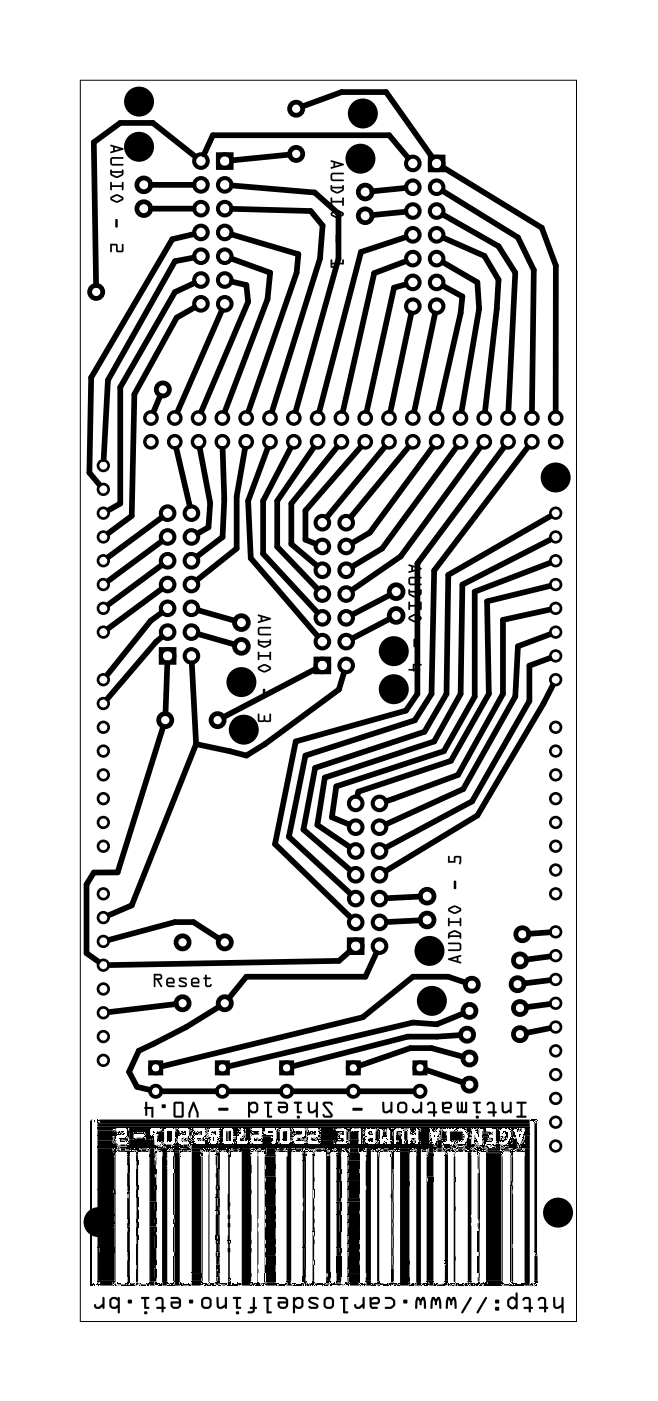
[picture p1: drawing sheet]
<svg xmlns="http://www.w3.org/2000/svg" width="70mm" height="150mm" viewBox="0 0 70 150" stroke-linecap="round" stroke-linejoin="round" font-family="sans-serif">
<g fill="none" stroke="#000" stroke-width=".11">
<path d="M8.6 8.6h52.9v132.5h-52.9zM9.7 119.9v17M10.4 122.6h2.1M10.4 122.5h2.1M10.4 121.2h2.1M10.4 120.3h46.1M13.5 122.3h3.1M13.6 122.4h2.9M13.7 122.6h2.9M13.7 120.8h2.3M13.8 122.5h2.7M13.8 122.4h2.8"/>
<path d="M14.5 132.8v2.2M18.5 125.3v4.4M18.5 131v2.7M18.5 134.1v2.7M20.3 122.2h26M20.5 122.6h25.7M32.6 123.9v8.9M32.6 133.3v2.2M36.3 134.1v2.3M51 131.5v2.2M51.2 125.3v4.8M54.5 126.6v10.3"/>
</g>
<g fill="none" stroke="#000" stroke-width=".51">
<circle cx="15.3" cy="19.7" r=".74"/>
<circle cx="31.6" cy="11.6" r=".7"/>
<circle cx="31.6" cy="16.4" r=".7"/>
<circle cx="10.3" cy="31.2" r=".7"/>
<circle cx="15.3" cy="22.3" r=".74"/>
<circle cx="39" cy="20.5" r=".74"/>
<circle cx="39" cy="23" r=".74"/>
<circle cx="17.4" cy="41.6" r=".7"/>
<circle cx="17.6" cy="76.9" r=".7"/>
<circle cx="23.2" cy="76.9" r=".7"/>
<circle cx="25.8" cy="66.5" r=".74"/>
<circle cx="25.8" cy="69" r=".74"/>
<circle cx="42.3" cy="63.2" r=".74"/>
<circle cx="42.3" cy="65.7" r=".74"/>
<circle cx="45.6" cy="95.7" r=".74"/>
<circle cx="45.6" cy="98.2" r=".74"/>
<circle cx="55.7" cy="99.7" r=".7"/>
<circle cx="19.5" cy="100.6" r=".7"/>
<circle cx="19.5" cy="107.1" r=".7"/>
<circle cx="24" cy="100.6" r=".7"/>
<circle cx="24" cy="107.1" r=".7"/>
<circle cx="49.8" cy="110.5" r=".7"/>
<circle cx="50.1" cy="107.9" r=".7"/>
<circle cx="50.1" cy="113" r=".7"/>
<circle cx="50.1" cy="115.8" r=".7"/>
<circle cx="50.3" cy="105.1" r=".7"/>
<circle cx="55.2" cy="105.1" r=".7"/>
<circle cx="55.5" cy="102.5" r=".7"/>
<circle cx="55.5" cy="107.6" r=".7"/>
<circle cx="55.5" cy="110.4" r=".7"/>
</g>
<g fill="none" stroke="#000" stroke-width=".4">
<path d="M16 113.4h1.2v1.2h-1.2zM23.1 113.4h1.2v1.2h-1.2zM30 113.4h1.2v1.2h-1.2zM37.1 113.4h1.2v1.2h-1.2zM44.2 113.4h1.2v1.2h-1.2z"/>
<circle cx="16.6" cy="114" r=".6"/>
<circle cx="16.6" cy="116.5" r=".6"/>
<circle cx="23.7" cy="114" r=".6"/>
<circle cx="23.7" cy="116.5" r=".6"/>
<circle cx="30.6" cy="114" r=".6"/>
<circle cx="30.6" cy="116.5" r=".6"/>
<circle cx="37.7" cy="114" r=".6"/>
<circle cx="37.7" cy="116.5" r=".6"/>
<circle cx="44.8" cy="114" r=".6"/>
<circle cx="44.8" cy="116.5" r=".6"/>
</g>
<g fill="#000">
<path d="M9.6 119.7h.1v.2h-.1zM9.6 119.6l.2-.1v.2zM10 119.6l.1 .1zM10.3 119.6l.1 .1zM10.3 119.5l.1 .1zM10.4 119.7l.1 .2zM10.5 119.8l.1 .1zM10.5 119.6l.1 .1zM10.6 119.5h45.9v.4h-45.9zM56.5 119.6l.1 .1zM56.6 119.5l.1 .1zM56.7 119.6l.1 .1z"/>
<path d="M56.8 119.5l.1 .1zM56.9 119.6l.1 .1zM57 119.5v.1zM57 119.8l.1 .1zM57 119.6h.1zM57.1 119.6l.1 .1h-.1zM57.2 119.7l.1 .1zM57.1 119.5l.2 .1zM57.3 119.6l.1 .1zM9.6 137.2l.1 .1zM9.6 137h.1zM9.7 137h.1v.1z"/>
<path d="M9.8 137.2v.1zM9.6 137.1l.2 .1zM10 137.1v.1zM10.1 137.2v.1zM10.2 137.1l.1 .1zM10.3 137h.1zM10.3 137.1l.2 .1h-.2zM10.5 137.2v.1zM10.5 136.8l.1 .1zM10.4 130.9h.2zM10.4 130.6l.1 .1h.1v.2h-.2zM10.4 130h.2z"/>
<path d="M10.4 129.7l.1 .1h.1v.2h-.2zM10.5 137.1h.1zM10.4 136.9h.2v.1h-.2zM10.6 137.1v.1zM10.4 120.4h1.6zM10.7 136.9h1.3l.1 .4h-1.4zM10.4 121.2h1.6l.1 .5h-1.7zM10.4 120.5h1.7v.2h-1.7zM12.1 120.7v.1zM12.1 136.9v.1zM12.1 122.9v.1zM12.1 122.6v.1z"/>
<path d="M10.7 136.8l1.5 .1zM12.1 121.4h.1l.1-.2-.1 .5zM12.1 137.2l.1 .1zM12.1 137l.1 .1zM12.1 122.7h.1v.2zM10.4 136.8h1.8zM10.4 133.3h.2v.4h1.6v3.1h-1.8zM10.7 133.3h1.5v.4h-1.5zM10.4 133.2l1.8 .1zM10.4 130.9l.1 .1h1.7v2.2h-1.8zM10.7 130.7h1.5v.3h-1.7v-.1h.2zM10.5 130.6l1.7 .1z"/>
<path d="M10.5 130.6h1.7zM10.4 130.5l1.8 .1zM10.4 130l.1 .1h1.7v.4h-1.8zM10.7 129.8h1.5v.3h-1.7v-.1h.2zM10.5 129.8h1.7zM10.5 129.7l1.7 .1zM10.4 129.6l1.8 .1zM10.4 127h1.7v.5h.1v2.1h-1.8zM10.4 127h1.8zM10.4 122.6h1.6v.4h.1v.3h.1v.1h-.1l.1 .1v3.5h-1.8zM12.1 123.2h.1v.1h-.1zM12.1 121.7v.2h.1v.2h-.1z"/>
<path d="M12.1 120.7l.1-.1v.1zM12.1 120.5h.1zM10.4 120.4l1.8 .1zM12.2 137.1l.1-.1-.1 .2zM12.2 121.7v.1zM12.3 127.5v9.4l-.1 .1zM12.1 120.4h.2zM12.1 123h.1l.1 .1h-.1zM12.2 122.9l.1 .1zM12.2 122.7h.1zM12.1 127.4l.2 .1zM12.3 123.1v4.3h-.2v-.4h.2z"/>
<path d="M12.3 120.4h.2l-.2 .1v.3h-.1zM12.3 122.8v.1zM12.3 121.4v.2zM12.3 121.2l.1 .2zM12.3 137.1l.1 .1zM12.3 122.9l.1 .1zM10.4 120.7h1.6v.1h.5v.3l-2.1 .1zM12.4 122.9h.1zM12.3 122.6l.2 .1zM12.3 121.7h.1l-.1 .3 .2 .1h-.2zM12.4 137.2l.1-.1v.2zM12.5 137v.1z"/>
<path d="M12.5 121.1l.1 .1zM12.5 122.1l.1 .1v.1l-.1-.1zM12.6 120.4h.1zM12.6 121.1h.1zM12.5 120.9l.2-.1v.1zM12.6 137.1h.1v.2h-.1zM12.7 121.1h.1zM12.7 120.9l.1 .1zM12.7 120.7l.1 .2zM12.6 122.5h.1v.1h.1h-.3h.1zM12.8 121.6v.1zM12.7 121.5h.1z"/>
<path d="M12.8 121v.1zM10.4 121.7h1.6l.1 .4h.4v.2l.4 .1h-2.5zM12.8 137.1h.5l-.5 .1zM12.6 137l.3 .1zM12.6 137h.3zM12.8 122.5h.1zM12.8 121.6h.1zM12.8 121.1h.1zM12.8 120.9h.2l-.2 .1zM13 120.9h.1v.1l-.2 .1zM13 120.4h.1zM13 121.1h.1z"/>
<path d="M13 120.8l.1 .1zM13.1 120.8l.1 .1zM13.1 121h.1zM12.7 122.2h.6l.2 .1-.6 .1zM12.8 121.8l.5 .1zM12.9 121.5l.4 .1zM12.4 122.7h.3l.1 .2h.5l.1 .1h-.8v-.1h-.1zM12.9 122.6h.5v.3h-.5zM12.9 122.4h.6h-.1v.1zM13.2 120.4h.2zM12.9 137.2l.5 .1zM13.3 137l.1 .1z"/>
<path d="M12.9 121.6h.4l.2 .1h-.6zM13.3 121.5h.1zM13.4 137.1l.1 .1zM13.4 122.9h.1zM13.4 121.6h.1zM13.4 121.4l.1 .1zM13.4 137h.2l-.1 .1zM13.5 121.6v.1zM13.5 122.6h.1zM13.5 137.2l.1 .1zM13.5 122.9l.1 .1zM13.4 122.2l.2-.1v.1z"/>
<path d="M13.5 121.9h.1zM13.5 121.7h.1v.1zM13.5 121.3l.1 .1zM13.5 120.4l.1 .1zM13.6 136.9v.1zM13.4 122.7h.1l.1 .2h-.1zM13.5 121.5l.2 .1h-.2zM12.9 122.5l.8 .1zM13.6 122.5h.1zM13.6 137.1l.1 .1-.1 .1zM13.6 137h.1zM13.6 136.4l.1 .4h.1l-.1 .1z"/>
<path d="M13.6 122.9h.1zM13.6 122l.1 .1zM13.6 121.6l.1 .1zM13.6 120.8h.1v.4h-.1zM13.6 120.5l.1 .1zM13.6 122.6h.1zM13.6 122.2l.1 .1zM13.6 120.4h.1zM13.7 136.9v.1zM13.6 127.3h.1v.2h-.1zM13.7 121.8v.1zM13.6 121.4h.1v.1h-.1z"/>
<path d="M13.7 121.2v.2zM13.7 137h.1zM13.7 123.4l.1 .1zM13.6 123.4h.2zM13.6 123.1l.2 .1v.1l-.2 .1zM13.7 123l.1 .1zM13.7 122.9l.1 .1zM13.7 122.6l.1 .1zM13.7 137.2l.1 .1zM13.7 136.4h.1v.4h-.1zM13.6 136.3l.2 .1zM13.6 133.7l.1 .9h.1v1.7h-.2z"/>
<path d="M13.7 134.1h.1v.5h-.1zM13.7 133.7h.1v.4h-.1zM13.6 133.6l.2 .1zM13.6 131l.1 .5h.1v2.1h-.2zM13.7 131h.1v.5h-.1zM13.6 131h.2zM13.6 130.1l.1 .5h.1v.4h-.2zM13.7 130.1h.1v.5h-.1zM13.6 130.1h.2zM13.6 127.5l.1 .4h.1v2.2h-.2zM13.8 127.3v.6h-.1zM13.6 127.3h.2z"/>
<path d="M13.6 126.6v.4h.2v.3h-.2zM13.7 126.6h.1v.4h-.1zM13.6 126.5l.2 .1zM13.6 124.4l.1 .9h.1v1.2h-.2zM13.7 124.4h.1v.9h-.1zM13.6 124.3l.2 .1zM13.6 123.5h.2v.8h-.2zM13.8 123.1v.1zM13.6 123.1h.2zM13.6 122.6l.1 .1 .1 .2h-.1zM13.8 137.1l.1 .1zM13.8 137l.1 .1z"/>
<path d="M13.8 122.9l.1 .1zM13.8 122.7l.1 .1zM13.9 137.2l.1 .1zM13.9 137.1h.1zM13.9 122.6l.1 .1h-.1zM14 137.1v.1zM14 122.9v.1zM14 122.6h.1zM14 122.7l.1 .2zM14 137.2l.1 .1zM14 137h.1v.1h-.1zM14.1 122.9v.1z"/>
<path d="M14.1 137.1l.1 .1zM14.1 122.9h.1zM14.2 137.2v.1zM14.1 137h.2l-.1 .1zM14.2 122.9v.1zM14.2 122.7v.1zM14.1 122.6l.1 .1zM14.2 122.6h.1zM14.2 137.1l.1 .1zM14.2 122.7h.1zM13.8 120.8h.5l-.1 .7 .1 .1h-.5zM14.3 137.2v.1z"/>
<path d="M14.3 122.8l.2 .1-.2 .1zM14.3 121v.1zM14.3 120.9v.1zM14.3 120.8l.1 .1zM14.3 137h.1v.1zM14.3 122.7l.1 .1zM14.4 122.6l.1 .1zM14.4 120.9h.1v.1h-.2zM14.3 121.6l.2 .1zM14.5 122.9v.1zM14.5 122.6h.1zM14.5 120.8l.1 .1z"/>
<path d="M14.5 137.1l.1 .2h-.1zM14.5 137l.1 .1zM14.5 135.5l.1 1.3zM14.5 122.7l.1 .2h-.1zM14.5 122.7h.1zM14.4 121.5h.2v.1zM14.6 121.6v.1zM14.5 121l.1 .1zM14.6 120.9v.1zM14.5 131.9l.1 .5h.1v4.6l-.1-.1v-4.1zM14.5 123.1l.2 .1zM14.6 122.9h.1l-.1 .1z"/>
<path d="M14.6 122.7l.1 .1zM14.6 122.6l.1 .1zM14.6 121h.1zM14.6 137.1h.1v.1zM14.6 131.9h.1v.5h-.1zM14.5 131.9h.2zM14.5 130.6l.1 .4h.1v.9h-.2zM14.6 130.6h.1v.4h-.1zM14.5 130.5l.2 .1zM14.5 129.3l.1 .8h.1v.4h-.2zM14.6 129.3h.1v.8h-.1zM14.5 127.9l.1 .9h.1v.5h-.1z"/>
<path d="M14.6 127.9h.1v.9h-.1zM14.5 127.9h.2zM14.5 126.6l.1 .4h.1v.9h-.2zM14.6 126.6h.1v.4h-.1zM14.5 126.5l.2 .1zM14.5 123.9l.1 .5h.1v2.1h-.2zM14.6 123.9h.1v.5h-.1zM14.5 123.9h.2zM14.5 123.2l.1 .1h.1v.6h-.2zM14.6 123.2l.1 .1h-.1zM14.5 123l.2 .1h-.2zM14.7 122.6h.1z"/>
<path d="M14.7 122.9l.1 .1zM14.7 122.7l.1 .1zM14.7 122.8l.1 .1zM14.7 137h.2v.1zM14.8 122.9l.1 .1zM14.8 122.6h.1v.1zM14.9 137.2l.1 .1zM14.9 122.8l.1 .1zM15 122.6h.1l-.1 .1zM15 122.9v.1zM15 137.1h.6h-.5v.2zM15 137l.1 .1z"/>
<path d="M15 122.8l.1 .1zM14.6 121.6h.5zM14.6 121.5h.6l-.6 .1zM14.6 120.8l.5 .1zM15.1 122.6v.1zM14.7 121l.4 .1zM14.7 120.9h.5v.1zM14.7 121.6l.5 .1zM15.2 121.5v.1zM15.2 121.6h.1zM15.2 120.9h.1zM15.3 120.8v.1z"/>
<path d="M15.3 121.4v.1zM15.3 121v.1zM15.3 121.6l.1 .1zM15.3 121.5l.1 .1zM15.3 121.1h.1zM15.4 121.3l.1 .1zM15.4 121.1l.1 .1zM15.5 121.2v.1zM15.4 121.5h.1v.1zM15.3 121h.2v.1zM15.1 137.2l.5 .1zM15.1 122.7h.5v.2h.1l-.6 .1z"/>
<path d="M15.7 137.2v.1zM15.7 137v.1h-.1zM15.7 122.9l.1 .1zM15.1 122.6h.5h.1v.1h.1v.2l-.2-.3zM15.7 137.1l.1 .1zM15.8 137v.1zM15.8 137.2l.1 .1zM15.8 137.1h.1zM15.9 137h.1zM15.9 136.9h.1zM15.9 123.2l.1 .2zM15.8 122.9h.2v.1z"/>
<path d="M15.9 122.6l.1 .1zM15.6 121.4h.4l.1 .2-.6 .1zM15.5 120.8h.5v.4h-.4zM13.8 120.4h2.3l-.1 .3h-2.2h-.1l.1-.1zM15.6 121.2l.5 .1zM15.5 121.2h.6zM15.5 121.3l.6 .1zM16.1 120.4v.1zM16.1 121.6l.1 .1zM16.1 121.5h.1v.1h-.1zM16.1 121.4h.1zM16.2 120.4h.1z"/>
<path d="M16.2 121.3l.1 .1zM16.2 121.5l.1 .2-.1-.1zM16.3 121.2v.1zM16.3 120.4h.1zM16.3 121.4l.1 .1zM16.3 121.1l.1 .1zM16 135.1h.5v.2h-.5zM13.8 121.6l2.7 .1v.5l-2.7 .1v-.3h-.2l.2-.1zM16.4 121.5l.1 .1zM16.4 121.3l.1 .1zM16.3 120.9l.2 .1zM16.4 120.8l.1 .1z"/>
<path d="M15.9 123.5l.1 13.3h.5v.5l-.6-.1 .1-.1v-.2l-.1-.1zM16 134.6h.5v.4h-.5zM16 124.8h.5v.5h-.5zM15.9 123.4l.6 .1zM16 122.6h.5v.8h-.5v-.5l-.1-.1 .1-.1zM16 135.3l.6 .1zM16.5 135.1h.2l-.1 .2zM16 135l.6 .1zM16.5 122.6h.1zM16.5 137.1h.1zM16.5 136.9h.1zM16.5 123h.1z"/>
<path d="M16.5 122.7h.1v.1zM16 124.8h.6zM16 123.5h.5v.3v.6h.1v.4h-.6zM16.6 136.9v.1zM16.6 123l.1 .1-.1 .4zM16 135.4h.5v.1v.9h.2v.4h-.7zM16.6 135.5h.1v.9h-.1zM16.5 135.4h.1l.1 .1h-.2zM16.6 134.6h.1v.4h-.1zM16 134.5l.7 .1zM16 131.9h.5v1.4h.2v1.2h-.7zM16.6 131.9h.1v1.4h-.1z"/>
<path d="M16 131.9h.7zM16 131h.5v.5h.2v.4h-.7zM16.6 131h.1v.5h-.1zM16 131h.7zM16 130.1h.5v.5h.2v.4h-.7zM16.6 130.1h.1v.5h-.1zM16 130.1h.7zM16 128.4h.5v.9h.2v.8h-.7zM16.6 128.4h.1v.9h-.1zM16 128.3l.7 .1zM16 126.6h.5v.4h.2v1.3h-.7zM16.6 126.6h.1v.4h-.1z"/>
<path d="M16 126.5l.7 .1zM16 125.3h.5v.4h.2v.8h-.7zM16.6 125.3h.1v.4zM16 125.3h.7zM16.6 124.8h.1v.5h-.1zM16.6 123.5l.1 .9h-.1zM16.5 122.4l.2 .1zM16.5 120.4h.2zM16.6 137l.1 .1zM16.6 136.9h.1zM16.6 123h.1zM16.7 122.9v.1z"/>
<path d="M16.7 122.5l.1 .1zM16.7 121.8l.1 .1zM16.7 121.7h.1zM16.7 122.4l.1 .1zM16.7 137.1l.1 .1zM16.7 122.7l.1 .1h-.1zM16.8 121.7v.1zM16.8 121v.1zM16.5 122.5h.4zM16.8 122.6h.2l-.1 .1zM16.9 120.4h.1zM16.9 137.2l.1 .1z"/>
<path d="M16.7 137l.3 .1h-.3zM16.8 122.8l.2 .1h-.2zM16.9 121.7l.1 .1zM17 137.1v.1zM16.9 122.7l.1 .1zM16.7 122.2l.3 .1h-.3zM17 137h.1zM17 122.9h.1zM17 121.7h.1zM17.1 120.4v.1zM17.1 137.2v.1zM16.9 122.4l.3-.1-.1 .1z"/>
<path d="M17 121.8l.1 .1zM17.1 137.1h.1zM17.1 122.9l.1 .1zM17 122.8l.2-.1v.2zM16.9 122.5l.2 .1 .1 .1-.2-.1zM17.1 122.1l.1 .1h-.1zM17.1 121.7h.1zM17.1 120.5h.1zM17.2 137.1v.1zM17 122.5h.2zM17.2 120.7v.1zM17.1 120.7l.1-.1v.1z"/>
<path d="M17.2 137.2l.1 .1zM17.2 137l.1 .1zM17.2 122.7l.1 .1zM17.2 122.5l.1 .1zM17.2 121.7l.1 .1zM17.3 120.6v.1zM17.2 120.4l.3 .1-.3 .1zM17.3 120.4h.1zM17.3 121.8l.1 .1h-.1zM17.3 121.7l.1 .1zM17.3 120.7h.1zM17.3 120.6h.1z"/>
<path d="M17.2 122.1h.2l.1 .1zM17.4 120.6l.1 .1zM17.5 121.8v.1zM16.8 121.6l.7 .1zM16.9 121h.6v.6h-.7v-.4h.1zM16.7 121h.8zM16.7 120.8l.1-.1v.2h.7v.1h-.8zM16.9 120.8l.2-.1 .4 .2zM17.5 120.5v.1zM17.4 122.3l.2 .1zM17.5 122.2l.1 .1zM17.2 121.9v.1h.3l.1 .1-.4-.1z"/>
<path d="M17.5 120.4l.1 .1zM17.5 122.4h.2l-.1 .1h-.1zM17.6 122.1h.1v.1h-.1zM17.6 120.4l.1 .1zM17.2 122.9l.6 .1v14.3h-.5v-.2v-14.1zM17.3 122.9h.5zM17.3 122.7l.5 .1zM17.1 122.7h.7zM17.3 122.4h.2l-.1 .1 .4 .1-.5 .1zM17.7 122.5h.1zM17.2 122.8l.6 .1zM17.7 120.4h.2z"/>
<path d="M17.8 137l.1 .1zM17.8 122.9l.1 .1zM17.8 122.6l.1 .1zM17.8 121.7l.1 .2zM17.8 137.2l.2 .1zM17.9 122.7h.1v.2zM18.1 137v.2l-.1 .1zM18 122.9l.1 .1zM18 122.7h.1zM18.1 121.7v.2zM18.1 122.6h.1zM18.1 137.2l.1 .1z"/>
<path d="M18.1 122.8h.1v.1h-.1zM18.2 122.6v.1zM17.7 122.5l.5 .1zM17.8 122.4l.4 .1zM17.7 122.2h.6l.2 .1-.8 .1zM18.2 121.8v.1zM18.2 137.1h.1zM18.2 122.7h.1v.2zM18.2 122.5h.1zM18.2 121.7l.1 .1zM18.3 137.2v.1zM18.2 137h.1z"/>
<path d="M17.8 121.6l.5 .1zM17.8 120.8h.5v.8h-.5zM18.3 137.1l.1 .1zM18.3 137l.1 .1zM18.3 122.6h.2l-.1 .2zM18.4 120.4h.1zM18.4 137.2l.1 .1zM18.4 137.1h.1zM18.3 122.9h.2zM18.4 122.6h.1zM18.3 122.5l.2 .1zM18.5 122.9v.1z"/>
<path d="M18.5 120.4v.1zM18.5 136.9l.1 .1zM18.5 130.1l.1 .5zM18.5 123.5l.1 1.3zM18.5 122.8l.1 .1zM18.5 122.2h.1zM18.5 137.2l.1 .1zM18.5 137.1l.1-.1v.1zM18.6 136.8v.1zM18.6 122.6v.1zM18.5 122.4l.1 .1zM18.6 122.1v.1z"/>
<path d="M18.6 120.4h.1zM18.7 121.5v.1zM18.7 120.6h.1l-.1 .1zM18.6 120.5l.1-.1v.1zM18.7 120.4h.1zM18.7 121.9h.1v.1h-.1zM18.7 121.6l.1 .1zM18.7 121.7l.1 .1zM18.8 121.3v.1zM18.8 120.4h.1zM18.8 122l.1 .1zM18.8 121.4l.1 .1z"/>
<path d="M18.8 120.4l.2 .2-.1 .1-.1-.1zM18.8 121.9l.2-.1v.1zM18.8 121.5l.2 .2h-.2zM18.9 121.5h.1zM18.9 121.2l.1 .1zM19 121.9v.1zM19 121.5v.1zM19 121.3v.1zM18.9 120.7l.1 .1zM19 120.5v.1zM19 122l.1 .1zM19 121.2l.1 .1z"/>
<path d="M19 120.6l.1 .1zM19 120.5h.1zM18.7 122.8h.4l.1 .1-.1 .1h-.4zM18.7 122.6h.4v.1h-.4zM18.4 122.5h.7zM18.3 122.4h.8zM18.7 121.2h.4zM19.1 120.7v.1zM19.1 120.4v.1zM19.1 120.4h.1zM18.6 122.5h.5l.1 .1h-.5zM18.7 122.1l.5 .1h-.5z"/>
<path d="M18.7 120.7l.5 .1-.1 .2 .1 .2h-.5zM19.2 137v.1zM19.2 123.4v.1zM18.5 123l.7 .1h-.1v.1h.1v.2h-.1v13.7l.1 .2-.6-.1v-13.7zM18.6 122.7l.6 .1zM18.6 122.2h.5l.1 .2h-.6zM19.2 120.4h.1zM19.2 137h.1zM19.2 122.9l.1 .1zM19.2 122.6h.3l-.3 .1zM18.7 122.2h.6zM19.2 121h.1z"/>
<path d="M19.3 137.2v.1zM19.2 137.1h.1zM19.3 122.7h.2h-.2v.2h-.1l.1-.1zM19.3 121v.1zM19.3 120.4h.1zM19.3 137.1l.1 .1zM19.3 137h.1zM19.3 122.9h.1zM19.3 120.8l.1 .1zM19.4 137.2l.1 .1zM19.4 122.9l.1 .1zM19.2 122.2l.3 .1z"/>
<path d="M19.3 121.5l.2 .1v.2h-.2zM19.4 121.5h.1zM19.4 121.1h.1zM19.4 137l.1 .1h-.1zM19.5 122.8v.1zM19.2 122.5l.3 .1zM18.7 122.4l.8 .1zM19.3 122.4l.2-.1v.1zM19.5 121.8v.1zM19.5 120.8v.1zM19.5 137h.1zM19.5 121.5h.2l-.2 .1z"/>
<path d="M19.3 120.9l.3 .1v.1l-.2-.1zM19.5 120.9h.1zM19.6 120.4h.1zM19.6 120.8l.1 .1zM19.6 121.1h.1zM19.7 120.9v.1zM19.7 121.6h.1zM19.7 121l.1 .1zM19.8 120.9v.1zM19.7 120.8l.1 .1zM19.6 121.7l.2-.1 .2 .2-.4 .1 .2-.1zM19.8 121.5h.2v.1z"/>
<path d="M19.5 137.1l.5 .2h-.5zM19.6 122.8h.4v.2h-.5zM19.6 122.7h.4zM19.6 122.5h.4v.1h-.5zM19.5 122.5h.5zM19.6 122.2h.4l.1 .1h-.1v.2h-.4zM19.5 122.7l.6 .1zM20 122.6l.1 .1zM20 121.6h.1v.1zM20 121.5h.1v.1zM20.1 122.4l.3-.2-.3 .4zM20.1 122.8l.1 .1-.1 .1z"/>
<path d="M20.1 121.7v.2zM20.1 121.4v.1zM20 137.1l.2 .2h-.1zM19.6 137.1h.6zM20.1 122.7h.1zM20.1 122.1l.1 .1zM20.1 121.9h.1zM20.1 121.7h.1zM20.1 121.5l.1 .1zM20.1 121.4h.1zM20.1 137.1l.1 .1zM20.1 122.6h.1z"/>
<path d="M20.2 122v.1zM20.2 121.8v.1zM20.2 121.6v.1zM20.1 120.4l.1 .1zM20.2 137.2l.1 .1zM20.2 122.9l.1 .1zM20.2 121.5l.1 .1zM20.2 120.6l.1 .2h.2v.1h.1l-.1 .1v.2l-.2 .1-.1-.1zM20.2 120.5h.1l-.1 .1zM20.2 120.4h.1zM20.2 122.1h.1zM20.2 121.7l.1 .1h-.1z"/>
<path d="M20.3 121.6v.1zM20.3 121.3v.1h-.1zM20.3 137.2l.1 .1zM20.3 137.1l.1-.1v.1zM20.3 122.9h.1zM20.2 122.6l.2 .1v.1h-.2zM20.3 122.5h.1v.1zM20.2 121.9h.2zM20.3 121.5l.1-.1v.1zM20.3 120.5l.1 .1zM20.3 120.4l.1 .1zM20.4 121.5l.1 .1z"/>
<path d="M20.3 120.6l.2 .1h-.2zM20.2 122h.3zM20.3 121.7h.2v.2h-.1zM20.5 121.3v.1zM20.4 120.7l.1 .1zM20.4 120.6h.1zM20.4 120.4h.2zM20.5 121.9l.1 .1zM20.5 121.6l.1 .1zM20.5 121.5h.1zM20.5 121.2h.1zM20.5 120.7h.1z"/>
<path d="M20.5 120.5h.1zM20.6 121.7l.1 .1-.1 .1zM20.6 121v.1zM20.6 120.4h.1zM20.6 122l.1 .1zM20.6 121.9h.1zM20.6 121.6h.1zM20.6 121.3l.1 .2zM20.6 121.1h.1v.1zM20.6 121h.1zM20.6 120.9h.1zM20.6 120.7h.1z"/>
<path d="M20.6 120.5l.1 .1h-.1zM20.7 121.8v.1zM20.7 121.5v.1zM20.7 121.2h.1zM20.7 120.8l.1 .2zM20.8 122v.1zM20.8 121.1v.1zM20.7 121l.1 .1zM20.8 121.1h.2zM21 121v.1zM20.8 121h.3zM20.8 120.8l.3 .2-.3-.1z"/>
<path d="M21 120.7l.2 .1-.1 .1zM21 120.4h.2zM21.1 121.6h.1v.1zM21.2 121.7v.1zM21.1 121l.1 .1h-.1zM21.1 120.9h.1zM21.2 121.6h.2h-.1l-.1 .1zM20.5 136.8h.8l.1 .5h-.9zM20.4 122.6h.9l.1 .4h-.9zM21.2 121.1l.1-.1h.2l-.1 .1zM20.5 136.8h1zM20.5 135.9h.8l.2 .9h-1z"/>
<path d="M20.5 135.9h1zM20.5 123.2h.9l-.1 .2 .2 .1v12.4h-1zM21.4 123h.1zM21.4 136.9l.1 .1zM21.3 121.7l.2-.1v.2h-.2zM21.2 121.5h.3zM21.4 136.8l.1 .1zM21.4 135.9h.1v.5h-.1zM21.4 122.6h.1zM21.2 120.4h.3zM21.4 137.1l.1 .1zM21.3 120.7h.2v.3l-.2-.1h.1z"/>
<path d="M21.4 122.8l.2 .1h-.2zM21.5 121l.1 .1zM21.5 120.7l.1 .2zM20.5 123.1l1.1 .1zM20.5 123h.8l.3 .1h-1.1zM21.5 122.6l.1 .2h-.1zM21.6 137.1v.1zM21.6 137v.1zM21.5 136.9l.1 .1zM21.5 123.5h.1v13.3h-.1zM21.5 123.3h.1v.1h-.1zM21.6 122.9h.1l-.1 .1z"/>
<path d="M21.5 121.6h.1v.2l-.1-.1zM21.6 121.5h.1l-.1 .1zM21.6 137.1h.1zM21.6 137h.1zM21.6 122.6l.1 .1zM21.7 137v.1zM21.7 121.6v.1zM21.7 121.4v.1zM21.7 122.8l.1 .1zM21.7 122.7h.1zM21.7 121.5l.1 .1zM21.8 122.6v.1z"/>
<path d="M21.7 121.7h.1v.2zM21.8 122.6h.1zM21.8 122.1h.1zM21.7 120.4h.2zM21.8 137.2l.1 .1zM21.8 122.7l.1 .3h-.2l.1-.1zM21.8 121.5h.1zM21.8 121.3l.1 .1zM21.9 137.1l.1 .1zM21.7 137h.3zM21.9 122.7h.1zM21.9 121.9l.1 .1z"/>
<path d="M21.9 121.8l.1 .1zM21.9 121.7h.1zM21.9 121.2l.1 .1zM21.9 120.7l.1 .1zM21.9 120.5l.1 .1zM21.9 120.4l.1 .1zM22 122v.1zM22 137v.1zM22 122.8v.1zM22 121.7v.1zM21.9 121.6l.2-.1-.1 .1zM21.9 121.4h.1v.1z"/>
<path d="M22 120.4h.1zM22 137.1h.1v.2zM22 121.8l.1 .1zM22 121.7h.1zM21.9 121l.2 .1v.2zM22.1 122.8l.1 .1-.1 .1zM22 122.7l.1 .1zM22.1 121.7v.1zM22.1 121.6v.1zM22.1 121.3l.1 .1h-.1zM22 120.5l.1 .1h-.1zM22.1 120.4v.1z"/>
<path d="M22 122.6l.2 .1h-.1zM22.1 122.6h.1zM22.1 137.1h.1zM22 122h.2zM22.1 121.9h.1zM22.1 121.7h.1zM22 121.5h.2zM22.2 122v.1zM22.2 122.9v.1zM22 120.7h.2v.2h-.1l.1 .1v.1l-.3-.2 .1-.1h.1zM22.2 120.7v.1zM22.2 120.6v.1z"/>
<path d="M22.2 123h.1v13.9zM22.2 122.9h.1zM22.2 122.7l.1 .1zM22.2 121.9l.1 .1zM22.1 121.5l.2 .1h-.2zM22.2 121.5l.1 .1zM22.2 121.4l.1 .1h-.1zM22.2 121.2l.1 .1h-.1zM22.2 120.4h.1v.2h-.2zM22.3 122.6v.1zM22.2 137h.1v.1h-.1zM22.3 136.9v.1z"/>
<path d="M22.3 121.8v.1zM22.2 137.2l.2 .1zM22.3 136.9h.1zM22.3 122.8l.1 .1zM22.3 121.9h.1zM22.3 121.5l.1 .1zM22.3 120.4l.1 .1zM22.4 137.1l.1 .1zM22.4 137h.1zM22.3 122.9h.2v.1zM22.3 122.7h.2zM22.4 122l.1 .1z"/>
<path d="M22.3 121.6h.1l.1 .2h-.2zM22.4 121.6h.1zM22.4 121.4l.1 .1zM22.4 120.4h.1zM22.5 137.2v.1zM22.5 137v.1zM22.5 122.6h.1zM22.5 137.1l.1 .1zM22.5 122.9l.1 .1zM22.6 122.6h.1zM22.6 137.1h.1zM22.5 122.7l.2 .2h-.2z"/>
<path d="M22.6 120.7h.1v.2zM22.6 137.2l.1 .1zM22.6 122.6l.2 .1h-.2zM22.7 137l.1 .1zM22.7 122.9l.1 .1zM22.7 120.9h.1v.2zM22.7 122.6h.1v.1zM22.7 120.4h.1zM22.8 137.1v.1zM22.8 121.7v.1zM22.8 121.6v.1zM22.8 121.5v.1z"/>
<path d="M22.8 137.2l.1 .1zM22.8 122.9l.1 .1zM22.8 122.8l.1 .1zM22.8 121l.1 .1zM22.8 120.9l.1 .1zM22.7 120.9h.2zM22.8 120.7h.1v.2zM22.9 122.9h.1zM23 137.2v.1zM23 137v.1h-.1zM23 120.7v.4zM22.9 122.6h.2l-.1 .1h.1v.2h-.1z"/>
<path d="M23 120.4h.1zM23 136.9h.1zM23 137.1l.2 .1h-.2zM23.1 137h.1v.1h-.1zM23 131.9h.2v.5h-.2zM23.1 136.9h.1zM23.1 122.7h.1zM23.1 122.1h.1zM23 123.3l.2 .1v.1h-.2l.1-.1zM23.2 122.8l.1 .2h-.1zM23.2 121.9v.1zM23.2 121.6v.1z"/>
<path d="M23.2 121.4v.1zM23.2 137.2l.1 .1zM23.2 136.9l.1 .1zM23.1 136.4h.1v.4l.1 .1-.2-.1zM23 135.4l.3 .1zM23 135h.3v.4h-.3zM23 132.4h.3zM23.2 122.6l.1 .1zM23.3 137v.1h-.1zM23.1 136.3l.2 .1zM23.1 135.5h.1v.3h.1v.1v.4h-.2zM23 133.7h.2v.9h.1v.4h-.2z"/>
<path d="M23.2 134.1h.1v.5h-.1zM23.1 133.6l.2 .1zM23 132.4h.2v.4h.1v.8h-.2zM23 131.9h.3zM23.1 129.3h.1v.4h.1v2.2h-.3zM23 129.2l.3 .1zM23 127.9h.2v.9h.1v.4h-.3zM23 127.9h.3zM23 126.6h.2v.4h.1v.9h-.3zM23.1 126.5l.2 .1zM23 123.5h.2v1.3h.1v1.7h-.2zM23.2 123.3l.1 .1z"/>
<path d="M23 123.2l.3 .1zM23.1 123.2h.2zM23.3 122.7v.1zM23.2 121.7h.1v.2zM23.3 121.6v.1zM23.2 122h.2v.1zM23.3 120.4h.1zM23.3 137.1h.1v.2zM23.3 136.8l.1 .1zM23.3 122.9l.1 .1zM23.3 122.7h.1zM23.3 121.7h.1z"/>
<path d="M23.3 121.5h.1zM23.3 121.3l.1 .1zM23.3 120.5l.1 .1zM23.4 137h.1v.1zM23.3 136.9h.2zM23.2 136.8h.3zM23.4 135.9l.1 .9h-.3v-.4h.2zM23.3 135.8h.2v.1h-.2zM23.2 135.7l.3 .1zM23.2 135.5h.3v.2h-.3zM23.4 135.5h.1zM23.4 134.1l.1 1.4h-.2z"/>
<path d="M23.2 134.1h.3zM23.4 132.8l.1 1.3h-.3v-.4h.2zM23.3 132.8h.2zM23.2 132.7l.3 .1zM23.2 132.4h.3v.3h-.3zM23.2 132.3l.3 .1zM23.4 129.7l.1 2.6h-.3v-.4h.2zM23.2 129.6l.3 .1zM23.4 128.8l.1 .8h-.3v-.3h.2zM23.2 128.8h.3zM23.4 127l.1 1.8h-.3v-.9h.2zM23.2 127h.3z"/>
<path d="M23.4 124.8l.1 2.2h-.3v-.4h.2zM23.2 124.8h.3zM23.3 123.4v.1h.2v1.3h-.3zM23.4 123.2l.1 .3zM23.1 123.1l.4 .1zM23 122.9h.2v.2h.3h-.4v-.1zM23.3 123l.2 .1h-.3zM23.4 121.8l.1 .1zM23.3 122.6h.2zM23.4 122.1h.1zM23.5 122.9v.1zM23.4 122.8l.1-.1v.2z"/>
<path d="M23.4 121l.1 .1h-.1zM23.4 121.5l.1 .1zM23.5 137.2l.1 .1zM23.5 122.6l.1 .1zM23.5 121.8l.1 .1zM23.5 120.7h.1v.1zM23.4 120.6h.2zM23.5 122h.1zM23.6 120.6v.1zM23.6 120.5v.1zM23.6 121.7l.1 .1zM23.7 122v.1z"/>
<path d="M23.7 121.8h.1l-.1 .2h-.1zM23.7 122.1h.1zM23.6 121.6l.2 .1zM23.4 121.4h.4v.2h-.3l.1-.1zM23.6 121.4h.2zM23.5 121.2h.3v.2h-.3zM23.6 121.2h.2zM23.5 121.1l.3 .1zM23.4 120.9h.1v.1h.3v.1h-.2zM23.6 120.9h.2v.1h-.2zM23.5 120.8l.3 .1zM23.7 120.6l.1 .1z"/>
<path d="M23.7 120.5l.1 .1zM23.7 120.4l.1 .1zM23.8 122v.1zM23.8 122.1h.1zM23.8 120.4l.1 .1zM23.6 122.6h.4zM23.6 137.1h.4v.2h-.3zM23.5 137l.5 .1zM24 137h.1zM23.6 122.7l.1 .2h.4v.1l-.6-.1zM23.8 122.7h.2l.1 .2zM23.5 122.7h.6z"/>
<path d="M24.1 122.6v.1zM24 137.1h.1zM24.1 120.4h.1zM24.1 137.1l.1 .1zM24.1 122.9l.1 .1zM24.1 121.7l.1 .1zM24.2 137v.1zM24.2 122.7v.1zM24.1 120.7l.2 .1-.1 .9h-.1zM24.2 137.2l.1 .1zM24.2 122.9l.1 .1zM24.2 121.7l.1 .1z"/>
<path d="M24.2 120.4h.1zM24.3 136.9l.1 .1h-.1zM24.2 122.8l.1 .1zM24.3 137.2l.1 .1zM24.3 137l.1 .1zM24.3 136.5h.2a.2 .2 0 0 1 0 .2 .2 .2 0 0 1-.2 .2zM24.3 122.9l.1 .1zM24.3 122.7h.1zM24.4 122.6l.1 .1zM24.5 137.1v.2zM24.4 137h.1zM24.4 136.9h.1z"/>
<path d="M24.3 132.5h.2v.2h.1l-.1 3.8h-.2zM24.5 122.8l.1 .1h-.1v.1zM24.3 120.7l.1 1h.1h-.2zM24.5 120.8v.9zM24.5 136.9l.1 .1zM24.5 136.8l.1 .1zM24.5 136.5l.1 .1zM24.3 136.5h.3zM24.5 132.5l.1 .2zM24.3 132.4l.3 .1zM24.3 123.4l.1 .1h.1l.1 8.9h-.3zM24.5 123.4h.1v.1h-.1z"/>
<path d="M24.3 123.3l.3 .1zM24.3 123h.2l-.1 .1v.1l.2 .1h-.3zM24.5 123.1l.1 .1zM24.5 123h.1zM24.5 122.6l.1 .1zM24.5 120.7l.1 .1zM24.5 137l.1 .1v.1l-.1-.1zM24.6 122.9v.1zM24.5 121.7l.1 .1zM24.6 120.8v.9zM24.6 137.2l.1 .1zM24.7 120.4h.1z"/>
<path d="M24.7 137l.1 .1zM24.7 122.9l.1 .1zM24.6 122.7h.2v.2zM24.8 137.1v.2zM24.8 120.4v.1zM24.8 137h.1zM24.9 121.2l.1 .1zM24.9 121.7l.1 .2zM24.9 121.6l.1 .1zM25 122v.1zM25 121.4v.2l-.1-.1zM25 121.9h.1l-.1 .1z"/>
<path d="M25 121.6h.1zM25.1 121.4l.1 .1-.1 .1zM25.1 122h.1v.1zM25.1 121.2l.1 .1zM25.1 121.8l.1 .1zM25.1 121.6l.1 .1zM25.2 121.4v.1zM25.2 122.1h.1zM25.2 121.9l.1 .1h-.1zM25.2 121.5l.1 .1zM25.2 121.3l.1 .1zM24.8 122.6h.5z"/>
<path d="M25.3 121.2v.1zM24.9 121.2h.4zM24.9 120.9h.4l.2 .1h-.2v.2h-.4zM24.9 120.7h.5l-.1 .2h-.4zM24.9 120.6h.4zM24.9 137.2l.4 .1zM24.9 137.1h.4zM24.7 122.6h.1v.1h.5l.1 .3h-.5v-.3h-.1zM24.9 120.4h.5v.1h-.5zM25.3 137.1l.1 .1zM25.3 137l.1 .1zM25.3 122.6l.1 .1z"/>
<path d="M25.4 120.9l.1 .1zM24.9 120.9h.6zM25.4 120.6h.1zM24.9 120.5l.6 .1zM25.4 122.7h.1v.1zM25.4 121.1l.1 .1zM25.5 120.7v.2zM25.4 122.6h.2v.1zM24.9 120.6l.7 .1zM25.4 137.1h.1l.1 .2h-.1zM25.5 137l.1 .1zM25.5 120.9l.1 .1z"/>
<path d="M25.6 122.9l.1 .1zM25.5 120.7h.2v.1zM25.6 120.4h.1zM25.6 137.1l.1 .1zM25.6 137h.1zM25.6 121.5l.1 .1zM25.6 121l.1 .1zM25.6 120.9l.1 .1zM25.5 120.4l.1 .1 .1 .1zM25.5 122.8l.2 .1h-.2zM25.6 122.7l.1 .1zM25.6 122.6h.1z"/>
<path d="M25.7 137v.1zM25.7 121.6v.1zM25.7 120.4v.1zM25.6 121.7l.2 .1zM25.7 121.6h.1zM25.7 121.5h.1v.1zM25.8 121.6l.1 .1zM25.9 120.4h.1zM25.8 121.7l.2 .1zM25.9 121.2l.1 .2h-.2zM25.9 121.5l.1 .1zM26 120.4v.1z"/>
<path d="M26 120.4h.1zM26 121.6h.1v.1zM25.9 121.4h.1l.1 .1h-.1zM26 121.3l.1 .1zM26 120.8l.1 .1zM26 120.5l.1 .1zM26 121h.1v.2h-.1zM26.1 120.9v.1zM26 120.6l.1 .1zM26.1 120.4v.1zM26.1 121.6h.1zM26.1 121.7h.1z"/>
<path d="M26.1 120.5h.1zM26.2 121.7h.1zM26.3 122.1h.1zM26.5 122v.1zM26.5 121.9l.1 .1zM26.5 121.7l.1 .1zM26.6 122v.1zM25.8 122.9h.9l.1 .1h-.1v.2h.1l-.1 .2 .1 .1v.9v12v.4l-.1 .1v.4h-.9l-.1-.2zM25.8 122.7l.9 .1zM25.7 122.7h1zM26.2 121.6h.5zM26.6 121.7l.1 .1z"/>
<path d="M26.2 121.6l.5 .1zM26.1 121.5l.6 .1zM26.2 120.4h.5l.1 .1-.1 .1v.9h-.5v-.1h-.1h.1v-.4l-.1-.1h.1l-.1-.1 .1-.1zM25.7 122.8l1.1 .1zM25.8 122.6h.9l.1 .1h-1zM26.7 120.4h.1zM26.7 137.2l.1 .1zM26.7 136.9l.1 .1zM26.7 121.8l.1 .1zM26.7 121.6h.1zM26.7 120.9l.1 .1zM26.7 120.8l.1 .1z"/>
<path d="M26.7 120.7h.1zM26.7 137h.1v.2zM26.7 123.1h.1zM26.8 122.9v.1zM26.7 122l.1 .1h-.1zM26.8 121.1h.1l-.1 .2zM26.8 120.6v.1zM26.8 137.2l.1 .1zM26.8 121l.1 .1zM26.8 120.9l.1 .1zM26.8 120.7l.1 .1h-.1zM26.9 122.1h.1z"/>
<path d="M26.9 137l.1 .1zM26.8 122.9h.2zM26.9 137.1l.1 .1zM26.8 122.7l.2 .1zM26.9 121.1h.1zM27 122.6h.2l-.1 .1zM27 137.2l.1 .1zM27 122.8h.1v.2zM27 120.4h.1zM27.1 137h.1zM27.1 122.7l.1 .1zM27.1 121.5h.1z"/>
<path d="M27 137l.2 .2h-.1zM27.2 122.8v.1zM27.2 122.6v.1zM27.1 121.7l.1 .1zM27.1 121.6h.1zM27.2 137.2l.1 .1zM27.2 137l.1 .1zM27.2 122.9h.2l-.2 .1zM27.3 122.6v.1zM27.3 122.6h.1zM27.3 137.1l.1 .1zM27.3 122.7l.1 .1z"/>
<path d="M27.2 121.6h.2v.1h-.2zM27.4 137l.1 .1zM27.4 122.6l.1 .1zM27.4 137.2l.1 .1zM27.5 123.4h.1l-.1 13.5zM27.5 123.2l.1 .1-.1 .1zM27.5 122.7l.1 .2-.1 .3v-.2h-.1zM27.5 122.6h.1v.1zM27.5 137.1l.1 .1zM27.5 137l.1 .1zM27.5 136.9l.1 .1zM27.3 121.5h.3v.2h-.1v-.1h-.2z"/>
<path d="M27.6 122.9v.1zM27.6 121.7v.1zM27 120.8l.6 .1v.2h-.5v-.1h-.2h.2zM27.1 120.8l.5 .1zM27 120.7l.6 .1zM27.6 137.2l.1 .1zM27.6 137l.1 .1zM27.6 122.8h.1v.1zM27.6 120.4h.1zM27.7 137.1v.1zM27.6 121.7h.1zM27.7 137.2l.1 .1z"/>
<path d="M27.7 121.6h.1zM27.7 122.9l.1 .1zM27.8 121.7v.1h-.1zM27.8 120.4h.1zM27.7 122.6h.1l-.1 .1 .2 .1v.1l-.2-.1zM27.8 122.7h.1zM27.8 121.5h.1zM27.9 122.6h.1zM27.8 137l.2 .1h-.2zM27.8 121.8l.2 .1zM27.9 121.5l.1 .1zM27.9 122.7l.1 .1z"/>
<path d="M28 122.6v.1zM28 120.9v.1zM28 120.4h.1zM28 137.2l.1 .1zM27.8 137h.2l.1 .1zM28 122.7h.1zM28 121l.1 .1zM28 120.5l.1 .1h-.1zM28.1 137.1v.1zM28 122.9h.2l-.1 .1zM28.1 121l.1 .1-.1 .1zM28 120.7l.1 .2h-.1z"/>
<path d="M28.1 120.6v.1zM28.1 120.4v.1zM28.1 122.6h.1zM28.1 121.2h.1zM28.1 120.4h.1zM28.1 122.7l.1 .1zM28.1 120.5l.1 .1zM28.1 137h.1zM28.2 122.9v.1zM28.1 120.7l.1 .2h-.1zM28.2 120.6v.1zM28.2 135.9l.1 .9z"/>
<path d="M28.2 122.6h.1zM28.2 120.4h.1zM28.2 120.5l.1 .1zM28.2 121.1l.1 .1zM28.2 123.1h.1v.1h-.1zM28.2 123h.1zM28.3 122.8v.1zM28.2 122.6l.1 .1h-.1zM28.3 122.6v.1zM28.3 137.1l.1 .1zM28.2 136.9l.2 .1h-.2zM28.3 122.9l.1 .1z"/>
<path d="M28.3 122.7l.1 .1zM28.6 120.9v.1zM28.6 120.7v.1zM28.6 120.4h.1zM28.6 120.8l.1 .1zM28.7 120.9h.1zM28.7 120.7l.1 .1zM28.7 120.4h.1zM28.8 120.8v.1zM27.9 121.2l1.1 .1-.1 .3h-.9v-.2h-.1zM27.9 121.6l1 .1 .1 .4h-1h-.1l.1-.1v-.2l-.1-.1zM28.8 120.9l.2 .1z"/>
<path d="M28.9 120.7l.1 .2zM28 121.6l1 .1zM29 121.5v.1zM29 122v.1zM29 121.3l.1 .1zM29 121.7l.1 .1zM29 120.9h.1zM29.1 121.5v.1zM29 121.5h.1zM28 121.2l1.1 .1zM29 120.7h.1v.2zM29.1 120.4h.1z"/>
<path d="M29.2 120.4h.1zM28.3 136.8l.1 .1h1v.4h-1l.1-.3-.2-.1zM28.5 136.8h.8l.1 .1h-.9zM28.3 136.8h1.1zM28.3 135.9h1.1v.9h-1.1zM28.2 135.9h1.2zM28.2 134.1l.1 .9h1.1v.9h-1.2zM28.3 134.1h1.1v.9h-1.1zM28.2 134.1h1.2zM28.2 133.3l.1 .4h1.1v.4h-1.2zM28.3 133.3h1.1v.4h-1.1zM28.2 133.2l1.2 .1z"/>
<path d="M28.2 132.4l.1 .4h1.1v.4h-1.2zM28.3 132.4h1.1v.4h-1.1zM28.2 132.3l1.2 .1zM28.2 130.6l.1 .4h1.1v1.3h-1.2zM28.3 130.6h1.1v.4h-1.1zM28.2 130.5l1.2 .1zM28.2 129.7l.1 .4h1.1v.4h-1.2zM28.3 129.7h1.1v.4h-1.1zM28.2 129.6l1.2 .1zM28.2 128.8l.1 .5h1.1v.3h-1.2zM28.3 128.8h1.1v.5h-1.1zM28.2 128.8h1.2z"/>
<path d="M28.2 127l.1 .5h1.1v1.3h-1.2zM28.3 127h1.1v.5h-1.1zM28.2 127h1.2zM28.2 125.7l.1 .4h1.1v.9h-1.2zM28.3 125.7h1.1v.4h-1.1zM28.2 125.6l1.2 .1zM28.2 124.4l.1 .4h1.1v.8h-1.2zM28.3 124.4h1.1v.4h-1.1zM28.2 124.3l1.2 .1zM28.3 123.4h.1v.1h1v.8h-1.2v-.8h.1zM28.5 123.4h.8l.1 .1h-.9zM28.3 123.3l1.1 .1z"/>
<path d="M28.3 122.6h1l.1 .7h-1.1l.2-.3v-.4zM29.4 122.6h.1zM29.3 120.4h.2zM29.4 137.1l.1 .1zM29.4 137h.1zM29.4 122.9l.1 .1zM29.4 120.5l.1 .1zM29.4 122.1h.1zM29.5 137.2v.1zM29.5 137v.1zM29.5 121.9v.1zM29.5 122.6l.1 .1z"/>
<path d="M29.5 137.1h.1zM29.5 122.7l.1 .2h-.1zM29.5 121.7l.1 .2zM29.6 137v.1zM29.6 121.9v.2zM29.6 120.6v.1zM29.6 122.1h.1zM29.6 122.7l.1 .2h-.1zM29.6 137.2l.2-.1-.1 .2zM29.6 137h.1zM29.6 122.9h.1v.1zM29.6 121.7l.1 .1h.1l-.1 .1v.1z"/>
<path d="M29.7 122h.1v.1h-.1zM29.6 120.4h.1l.1 .3h-.1v-.3zM29.7 121.7l.1 .1zM29.5 121.6l.3 .1zM29.5 120.7l.1 .1h.2v.8h-.3zM29.8 120.4v.1zM29.8 120.4h.1zM29.8 120.5h.1zM29.9 122.1h.1zM29.9 120.4l.1 .1zM30.1 120.4h.1zM29.8 122.9l.4 .1z"/>
<path d="M29.7 122.6h.7h-.1l-.1 .3h-.5zM29.8 137.2l.4 .1zM29.8 137.1h.4zM30.2 120.4h.1zM30.2 137.1l.1 .1zM30.2 121.7h.1zM30.3 122.9v.1zM29.8 122.9h.5zM30.3 137.2v.1zM30.3 137.1l.1 .1zM30.4 120.4h.1zM30.4 137.1h.1z"/>
<path d="M30.3 122.7l.2 .2h-.2zM30.3 121.7h.2v.1h-.2zM30.5 122.9v.1h-.1zM30.4 122.6l.1 .1h-.1zM30.5 122.6h.1zM30.5 137.1l.1 .1-.1 .1zM30.5 137l.1 .1zM30.5 122.7l.1 .1zM30.5 121.7l.1 .1zM30.5 121.7h.1zM30.5 120.7l.1 .1zM30.5 120.4h.1z"/>
<path d="M30.6 122.9v.1zM30.2 121.6l.4 .1zM30.2 120.8h.4v.8h-.4zM30.9 122l.1 .1zM30.9 120.4l.1 .1h-.1zM30.7 136.8l.3 .1zM31 121.7h.1l-.1 .2zM31 120.5v.1zM30.6 136.8h.5zM30.7 122.6h.5v.4h-.1v13.8h-.5v-13.3h.1zM31 122h.1zM31 120.5h.1z"/>
<path d="M31 120.4h.2l-.1 .1zM31.1 122v.1zM31 121.3l.1 .1zM31.1 122.1h.1zM31.1 122h.1zM31.1 121.9h.1zM31.1 137l.1 .1zM31 121.4h.1l.1 .3h-.2zM31 120.8l.2-.1-.1 .2 .1 .4h-.2zM31.1 120.5h.1v.2zM30.6 136.8l.4 .1v.2h.1v.1l.1 .1h-.6l.1-.4h-.1zM31.2 122.7v.1z"/>
<path d="M31.2 121.6v.1zM31 121.4h.2zM31.2 121.3v.1zM31.1 121.9l.2 .1zM31.2 120.4h.1zM31.2 122.9h.1v.1zM31.2 121.8l.1 .1zM31.2 121.4l.1 .1v.1l-.1-.1zM31.2 121.2h.1v.1zM31.2 120.8l.1 .1zM31.2 120.7h.1zM31.2 120.6h.1z"/>
<path d="M31.2 122l.1 .1h-.1zM31.2 137l.1 .1zM31.3 122.7v.1zM31.2 121.1l.2-.1-.1 .2zM31.2 120.9l.1 .1zM31.2 122.6l.2 .1h-.2zM31.3 120.4h.1zM31.3 137.2l.1 .1zM31.3 122l.1 .1zM31.3 121.2h.1zM31.3 120.9h.1zM31.3 120.7l.1 .1z"/>
<path d="M31.4 122.1h.1zM31.4 137.1h.1zM31.3 137h.2zM31.3 122.9h.2zM31.4 122.7h.1zM31.4 121.1l.1 .1zM31.5 122.7v.1zM31.4 120.9l.1 .1h-.1zM31.4 120.8l.1-.1v.2zM31.5 137l.1 .1zM31.5 122.6l.1 .1zM31.6 121.7l.1 .1z"/>
<path d="M31.7 121.5h.2v.1l-.2 .1zM31.7 121.7h.1zM31.8 121.6v.1zM31.8 121.7l.2 .1zM31.9 121.6l.1 .1zM31.6 122.7h.5v.2l-.6 .1zM31.5 137.2l.6 .1zM31.6 137.1h.5zM32 121.7l.1 .1zM32.1 122.7v.2zM31.6 120.7h.5l-.1 .4h.1h-.5zM32.1 120.9v.1z"/>
<path d="M32.1 137.1l.1 .2zM32.1 137h.1zM32.1 122.9l.1 .1zM32 121.6l.1-.1 .1 .3zM32.1 121l.1 .1zM32.1 120.7l.1 .2zM31.6 122.6h.6v.1h-.1v-.1zM32.2 137v.1zM32.1 121.5h.1v.1zM32.2 122.6h.1zM32.4 136.9l.1 .1-.3 .3zM32.2 122.7l.1 .1z"/>
<path d="M32.2 121.7l.1 .1zM32.2 121.4l.1 .1zM32.3 122.8v.1zM32.3 122.6h.2l-.1 .1zM32.3 137.2l.1 .1zM32.3 136.8l.1 .1zM32.2 122.9h.1l.1 .1v.2h-.1zM32.3 121.4l.1 .1zM32.4 137.1l.1 .1zM32.3 122.9h.2zM32.4 120.4h.1zM32.3 136.8h.2z"/>
<path d="M32.3 136.4h.2v.4h-.2zM32.4 123.3h.1v.2h-.1zM32.3 123.2l.2 .1zM32.5 123v.1zM32.5 122.8v.1zM32.5 121.3v.1zM32.5 137.1l.1 .1zM32.5 137l.1 .1zM32.5 136.9l.1 .1zM32.5 122.7l.1 .1zM32.5 121.5h.1v.1h-.2zM32.5 121.1l.1 .1z"/>
<path d="M32.6 137.2v.1zM32.6 136.4v.5h-.1l.1-.1zM32.3 136.3l.3 .1zM32.3 133.3h.2v2.2h.1v.8h-.3zM32.3 133.2l.3 .1zM32.3 123.9h.2v8.9h.1v.4h-.3zM32.3 123.9h.3zM32.3 123.3v.2h.3v.4h-.3zM32.2 121.6l.1-.1 .1 .2h.2v.2h-.1l.1-.1h-.3zM32.6 121.2v.3zM32.6 120.7v.4zM32.6 123.3h.1v.1h-.1z"/>
<path d="M32.6 123.1h.1v.1zM32.6 122.9l.1 .1h-.2zM32.6 122.7l.1-.1v.1zM32.5 122l.2 .1zM32.7 121.5v.1l-.1 .1zM32.5 120.4l.2 .1v.1h-.1zM32.6 120.4h.1zM32.6 136.9l.1 .1h-.1zM32.7 136.8v.1zM32.7 122.9v.1zM32.8 121.7v.2l-.1 .1zM32.7 122.1h.1z"/>
<path d="M32.6 137l.2 .3-.2-.1zM32.7 137h.1v.1zM32.7 122.7l.1 .1zM32.7 121.6l.1 .1zM32.7 121.3l.1 .1h-.1zM32.8 120.4h.1l-.1 .1h-.1zM32.8 137.1v.1zM32.8 121.4v.1zM32.8 121.2v.1zM32.5 120.6h.2v.4h.3l-.2 .2-.1-.1v-.4zM32.7 120.6h.1v.1zM32.8 122.8l.1 .1z"/>
<path d="M32.8 122l.1 .1h-.1zM32.8 120.9l.1 .1zM32.8 120.8l.1 .1zM32.8 120.7h.1zM32.7 122.6h.2l.1 .1zM32.8 137.2l.2 .1zM32.8 137.1h.2zM32.9 121.1l.1 .1zM32.9 120.4h.1zM33 122.9v.1zM33 120.9v.1zM33 137.1h.1v.2z"/>
<path d="M33 122.7h.1l-.1 .1zM33 121l.1 .1zM33 120.9h.1zM33 137l.1 .1h-.1zM33.1 122.9v.1zM33 122.9h.1zM33.1 120.9v.1zM33.1 120.7v.2zM33.1 120.4h.1zM33.1 137.2l.1 .1zM33.1 137.1h.1zM33.1 122.8l.1 .1z"/>
<path d="M33.1 122.6l.1 .1zM33.2 120.8v.1zM33.2 122.6h.1zM33.2 137.1l.1 .1zM33.2 122.9h.1zM33.2 122.7h.1v.1zM33.2 121.6l.1 .1zM33.2 120.9l.1 .2h-.2zM33.2 120.4h.1zM33.3 137.2v.1zM33.2 137l.1 .1zM33.3 122.9v.1z"/>
<path d="M33.3 122.6v.1zM33.2 121.4v.1l.3 .1h-.3zM33.3 120.7v.2zM33.3 122.6h.1zM33.3 137.1h.1zM33.3 137h.1zM33.3 136.8l.1 .1zM33.3 122.8h.1v.1zM33.3 120.9l.1 .1zM33.4 137.1l.1 .1zM33.3 122.7h.2v.1zM33.4 121l.1 .1h-.2z"/>
<path d="M33.5 137v.1zM33.5 136.8v.1zM33.3 136.8h.2zM33.3 131.5l.3 .9-.1 2.2h-.1v.4h.1v1.8h-.2zM33.3 123.2l.2 .1zM33.4 123l.2 .1-.1 .1h-.2h.2v-.1h-.2zM33.5 120.4h.1zM33.5 136.9l.1 .1zM33.5 134.6l.1 .4zM33.5 127l.1 .9zM33.5 131.5l.1 .4zM33.3 131.4l.3 .1z"/>
<path d="M33.3 123.3l.2 .2 .1 2.6-.1 .9h-.1v.9h.1l.1 .9v2.6h-.3zM33.5 123.3h.1v.1h-.1zM33.5 122.8l.1 .1v.1zM33.5 122.6l.1 .1zM33.5 121.6l.1 .1zM33.5 121l.1 .1zM33.5 120.7l.1 .1zM33.6 137.2v.1zM33.4 120.9h.2zM33.6 137h.1v.1h-.1zM33.6 122.7h.1v.1zM33.6 121.1h.1z"/>
<path d="M33.6 120.9l.1 .1h-.1zM33.6 120.7l.1 .1zM33.7 137.1v.1zM33.6 122.9h.1v.1zM33.7 120.4h.1zM33.7 137.2l.1 .1zM33.3 121.7l.1-.1 .4 .1-.6 .1zM33.5 121.5h.2l.1 .1zM33.7 121.4l.1 .1zM33.8 121.5l.1 .1zM33.8 121.4h.2v.1zM34 120.4v.1z"/>
<path d="M34 122h.1l-.1 .1zM34 121.7v.1zM34 120.7v.1zM34 121.8l.1 .1zM34 121.6l.1 .1zM34 121.5h.1v.1zM34 121.4h.1zM34 121.2h.1zM34 120.9l.1 .2zM34 120.8l.1 .1zM34 120.5h.1v.2zM34.1 121.9v.1z"/>
<path d="M34.1 120.7v.1zM34.1 120.4v.1zM34.1 122l.1 .1zM34.1 121.8l.1 .1zM34.1 121.6h.1zM34.1 121.4l.1 .1zM34.1 121.2l.1 .2h-.1zM34.1 120.9l.1 .1zM34 120.9h.2zM34.1 120.6l.1 .1zM33.8 137.1l.4 .1zM33.7 137h.5v.1h-.4z"/>
<path d="M34.2 137.1h.1zM33.8 122.9h.4l.1 .1h-.5zM34.4 137.2l.1 .1zM34.4 137.1h.1zM34.3 137h.2zM33.6 122.6h.7l-.1 .1 .4 .1h-.9l.1-.1 .4-.1zM33.7 122.8l.9 .1zM34.4 137.1l.2 .1zM34.6 137l.1 .1h-.1zM34.4 122.6h.3h-.2l.2 .1h-.2zM34.6 137.2l.1 .1zM34.7 122.7v.1z"/>
<path d="M34.7 137h.1zM34.7 122.9l.1 .1zM34.7 122.6l.1 .1zM34.8 136.9v.1zM34.7 122.8l.1 .1zM34.8 122.6h.1zM34.8 137.2l.1 .1zM34.8 122.9h.1zM34.9 136.9h.1zM34.8 122.7l.2-.1v.3zM35 122.6h.1zM34.8 137h.2l-.1 .1 .2 .1-.1 .1v-.2h-.3h.1z"/>
<path d="M35 136.9l.1 .1zM35 136.8l.1 .1zM35 122.9h.2l-.2 .1zM35 123.2h.2v.2h-.1zM34.8 123.1l.3 .1zM35 137h.1l.1 .1zM35.1 136.8l.1 .1zM35.1 122.7l.1 .1zM35.1 122.6l.1 .1zM35.2 137.2v.1zM35.2 136.9v.1zM34.8 136.8h.4z"/>
<path d="M34.8 135.9h.2v.5h.2v.4h-.4zM35 135.9h.2v.5h-.2zM34.8 135.9h.4zM34.8 123.2h.2l-.1 .2h.3v12.5h-.4zM34.9 122.9l.1 .1h.2v.1h-.3zM35.1 123h.1zM35.2 122.8v.1zM35.2 137.1h.1zM35.2 122.9l.1 .1zM35.2 122.6l.1 .1zM35.3 137.1v.2zM35.3 122.8v.1z"/>
<path d="M35.3 122.6h.1zM35.3 122.7l.1 .1zM35.4 137.1l.1 .1zM35.3 122.9l.2 .1zM35.3 137h.1l.1 .1zM35.5 122.8v.1zM34.2 121.8h1.4l.1 .1h-.1v.2h-1.4zM34.2 120.7l1.4 .1zM34.2 120.4h1.4zM35.5 137h.1zM35.4 122.6l.2 .1zM34.2 121.7h1.4v.1h-1.4z"/>
<path d="M34.1 120.4h1.5v.3h-1.4v-.2zM35.5 137.1h.1zM35.5 122.7h.1v.1zM35.6 121.7h.1zM35.6 120.7l.1 .1zM35.6 137l.1 .1zM35.5 122.9h.1l.1 .1h-.1zM35.6 120.5l.1 .1zM35.6 121.8l.1-.1h.2l-.2 .2zM35.6 122.8l.1-.1v.2zM35.7 122.1h.1zM35.7 120.7l.1 .1z"/>
<path d="M35.7 137.1l.1 .1zM35.7 121.9l.1 .1zM35.7 120.6l.1 .1zM35.7 120.4l.1 .1zM35.8 137l.1 .1h-.1zM35.7 122.9h.1zM35.6 122.6h.2v.1zM35.7 120.5h.1v.1zM35.8 122.6h.1zM35.8 137.1l.1 .1zM35.8 122.9l.1 .1zM35.8 122l.1 .1h-.1z"/>
<path d="M35.8 120.4l.1 .1zM35.9 123.1l.1 .1zM35.8 120.7l.2 .1zM35.9 136.9l.1 .1zM35.8 122.8l.2 .1zM35.9 121.9h.1zM34.2 121.6l1.8 .1zM34.1 121.1h.1v.1h1.9v.1h-.1v.2l.1 .1h-1.9v-.3zM34.2 121.1h1.8v.1h-1.8zM34.1 121l2 .1zM34.2 120.9h1.8l.1 .1h-1.9zM34.2 120.8l1.9 .1z"/>
<path d="M36.1 121.1h.1l-.1 .1zM36.1 120.9l.1 .1zM36.1 120.9l.1-.1v.1zM36.1 121.3l.1 .1zM36 137.1h.2zM36 136.8l.1 .1-.1 .1 .2 .1h-.2zM36.1 136.9l.1-.1v.2h-.1zM36 135.9h.2v.5h-.2zM35.9 135.9h.3zM35.9 134.1h.3v1.8h-.3zM36.1 121.5h.1zM36 137.1l.3 .2h-.3z"/>
<path d="M36.2 121.4l.1 .1zM36.2 121.2l.1 .1zM36.1 137.1l.2 .1zM36.3 120.8v.1zM36.2 120.9l.1 .3-.1-.2zM35.9 136.8h.5zM35.9 135.9l.1 .5h.4v.4h-.5zM35.9 134.1h.5zM35.9 133.3h.3v.4h.2v.4h-.5zM36.3 133.3h.1v.4h-.1zM35.9 133.2l.5 .1zM35.9 129.7h.3v1.8h.2v1.7h-.5z"/>
<path d="M36.3 129.7h.1v1.8h-.1zM35.9 129.6l.5 .1zM35.9 128.4h.3v.9h.2v.3h-.5zM36.3 128.4h.1v.9h-.1zM35.9 128.3l.5 .1zM35.9 126.1h.3v1.8h.2v.4h-.5zM36.3 126.1h.1v1.8h-.1zM35.9 126.1h.5zM35.9 124.8h.3v.5h.2v.8h-.5zM36.3 124.8h.1v.5h-.1zM35.9 124.8h.5zM35.9 123.4l.1 .1h.4v1.3h-.5z"/>
<path d="M36 123.4h.4v.1h-.4zM35.9 123.3l.5 .1zM35.9 123.2h.1v-.1h.4v.2zM35.9 123.1h.5zM35.9 122.7h.6v.3l-.1 .1h-.4v-.3zM36.3 121.5l.1 .1zM36.3 136.8l.2 .3h-.2zM36 122.7h.5zM35.9 122.6l.6 .1zM36 122.6h.5zM36 121.8l.5-.1v.2zM35.9 121.7h.6z"/>
<path d="M36.4 120.8l.1 .1zM35.9 120.4l.6 .1h-.5zM36 120.4h.5zM36.4 121.6h.1zM36.3 120.9l.2 .1v.1zM36.4 121.5h.1zM36.5 121.1v.1zM36 120.7l.6 .1zM36.5 121.7l.1 .2zM36.5 121.6l.1 .1zM36.5 121l.1 .1zM36.4 137.1h.2v.2z"/>
<path d="M36.5 120.8l.1 .1zM36.5 122.8l.1 .1zM36.6 120.9h.1v.1h-.1zM36.6 120.4h.1zM36.6 121.7l.1 .1zM36.6 121.5l.1 .2-.1-.1zM36.6 121.1l.1 .1zM36.6 121l.1 .1zM36.6 120.7l.1 .1zM36.6 122.9h.1zM36.7 120.4v.1zM36.7 137.1h.1v.1h-.1z"/>
<path d="M36.8 122.8l.1 .1h-.1zM36.5 122.6h.2v.1h.2h-.2v-.1zM36.8 122.6l.1 .1zM36.9 137.1l.1 .1zM36.8 137h.2v.1h-.2zM36.9 122.9l.1 .1zM36.9 122.7l.1 .1zM36.8 120.4l.2 .1zM37 122.6v.1zM37 121.9v.1zM37 122.6h.1zM37 137.1l.1 .1z"/>
<path d="M37 137h.1zM37 122.9l.1 .1zM37 120.7l.1 .1v.9h-.1zM37 120.5l.1 .1zM37 122.8l.1 .1zM37 121.8l.1 .1zM37 120.6l.1 .1h-.1zM37.1 136.4h.1v.7h-.1zM37.1 123.4h.1zM37.1 122l.1 .1zM37.1 120.4h.1zM37.1 137.2l.1 .1z"/>
<path d="M37.1 122.9h.1zM37.1 120.7l.1 .1zM37.1 120.6h.1zM37.1 120.4l.1 .1h-.1zM37.2 137.1v.1zM37.2 122.9v.1zM37.1 122.7l.1-.1v.2h-.1zM37.1 121.9l.1 .1h-.1zM37.1 123.4l.2 .1zM37.2 123.4h.1zM37.1 123.3l.2 .1zM37.1 123.1l.1 .1h.1v.1l-.2-.1z"/>
<path d="M37.2 123.1l.1 .1zM37.2 120.8l.1-.1v1h-.1zM37.2 120.4h.1zM37.2 137h.1zM37.2 120.6l.1 .1zM37.2 120.5l.1 .1zM37.3 120.4h.1l-.1 .1zM37.3 120.6l.1 .1zM37.3 120.5l.1 .1zM37.4 120.4h.1zM37.4 120.5h.1zM37.6 120.7v.1z"/>
<path d="M37.2 136.8l1 .1zM37.1 121.7l1.1 .1v.3h-1h.1v-.2zM37.3 121.7l.9 .1zM37.2 121.7h1zM37.3 120.7l.9 .1v.9h-.9zM37.7 120.7l.5 .1zM37.2 123.1h1.1zM37.3 122.6h.9l.1 .5h-1.1l.1-.1zM37.7 120.4l.6 .1h-.6zM37.8 120.4h.5zM37.3 136.9l1.1-.1-.2 .1v.2l.2 .2h-1.1zM37.2 136.8h1.2z"/>
<path d="M37.2 136.4h1.2v.4h-1.2zM37.1 133.6l1.3 .1zM37.1 132.8h.1v.5h1.2v.3h-1.3zM37.1 132.8h1.3zM37.1 131.9h.1v.5h1.2v.4h-1.3zM37.2 130.6h1.2v.4h-1.2zM37.2 129.7h1.2v.4h-1.2zM37.1 129.6l1.3 .1zM37.1 128.4h.1v.4h1.2v.8h-1.3zM37.2 127h1.2v.9h-1.2zM37.1 125.2l1.3 .1zM37.1 124.4h.1v.4h1.2v.4h-1.3z"/>
<path d="M38.3 122.9l.1 .1zM38.3 122.7h.1zM37.1 136.3l1.3 .1zM37.1 135.5h.1v.4h1.2v.4h-1.3zM37.2 135.5h1.2v.4h-1.2zM37.1 135.4l1.3 .1zM37.1 133.7h.1v.4h1.2v1.3h-1.3zM37.2 133.7h1.2v.4h-1.2zM37.2 132.8h1.2v.5h-1.2zM37.2 131.9h1.2v.5h-1.2zM37.1 131.9h1.3zM37.1 130.6h.1v.4h1.2v.9h-1.3z"/>
<path d="M37.1 130.5l1.3 .1zM37.1 129.7h.1v.4h1.2v.4h-1.3zM37.2 128.4h1.2v.4h-1.2zM37.1 128.3l1.3 .1zM37.1 127h.1v.9h1.2v.4h-1.3zM37.1 127h1.3zM37.1 126.1h.1v.5h1.2v.4h-1.3zM37.2 126.1h1.2v.5h-1.2zM37.1 126.1h1.3zM37.1 125.3h.1v.4h1.2v.4h-1.3zM37.2 125.3h1.2v.4h-1.2zM37.2 124.4h1.2v.4h-1.2z"/>
<path d="M37.1 124.3l1.3 .1zM37.1 123.5h.1v.4h1.2v.4h-1.3zM37.3 123.1h1.1v.8h-1.2v-.4h.1zM38.3 137.1h.1v.1zM38.4 136.9v.1zM38.4 137l.1 .1zM38.4 122.9l.1 .1zM38.4 122.8l.1 .1zM38.4 120.4l.1 .1h-.1zM38.5 137.2v.1zM38.5 137.1h.1zM38.5 137h.1z"/>
<path d="M38.5 122.9h.1v.1zM38.5 122.7h.1v.1h-.1zM38.5 122l.1 .1zM38.5 121.9h.1zM38.5 121.7l.1 .1zM38.5 120.7h.1zM38.5 120.6h.1zM38.5 120.5h.1zM38.5 120.8l.1-.1 .1 .3v.6l-.1 .1h-.1zM38.6 120.4h.1zM38.6 137l.1 .1zM38.6 122.8l.1 .1z"/>
<path d="M38.6 122.7h.1zM38.5 122.6l.2 .1zM38.6 120.6h.1v.1zM38.6 120.5l.1 .1zM38.6 137.1l.1 .2h-.1zM38.6 121.8h.1v.3l-.1-.1zM38.7 120.7v.1zM38.7 120.4v.1zM38.7 122.1h.1zM38.7 120.4h.1zM38.7 137.1h.1zM38.7 122.9l.1 .1z"/>
<path d="M38.7 122.7l.1 .1h-.1zM38.7 121.9h.1zM38.7 121.6l.1 .2zM38.7 121.5l.1 .1zM38.7 121.1l.1 .1zM38.7 120.7h.1zM38.7 120.5h.1zM38.8 122.6h.1zM38.8 137.1l.1 .1zM38.8 122.8l.1 .1zM38.8 121.9l.1 .1zM38.8 121.4h.1v.1z"/>
<path d="M38.8 121.2l.1 .1zM38.8 120.4l.1 .1zM38.9 122h.1l-.1 .1zM38.9 137l.1 .1h-.1zM38.9 122.6v.2zM38.9 121.8v.1zM38.9 121.5v.1zM38.9 121v.1zM38.9 120.6h.1v-.1l.1 .1-.2 .1zM38.9 120.5v.1zM38.9 137.1l.1 .2zM38.9 122.9h.1z"/>
<path d="M38.9 121.9h.1zM38.9 121.7l.1 .1zM38.9 121.6l.1 .1zM38.9 121.4l.1 .1zM38.9 121.2l.1 .1zM38.8 121.2h.2zM38.9 121.1l.1 .1zM38.8 120.7l.2 .2h-.3zM38.9 120.7l.1 .1zM39 122v.1zM39 121.9v.1zM38.9 120.5h.1z"/>
<path d="M39 122.1h.1zM39 120.4l.1 .1zM39 137.1l.1 .1zM39 122.9l.1 .1zM39 122.6l.1 .2h-.1zM39 122h.1zM39 121.3l.1 .1zM39.1 122v.1zM39.1 120.4h.1zM39.1 120.5h.1zM39.2 121.6l.1 .1zM39.2 120.9l.1 .1z"/>
<path d="M39.2 120.5h.1zM39.3 121.7l.1 .1zM39.3 121h.1zM39.4 121.6v.1zM39.4 121.5h.1l-.1 .1zM39.4 121.1v.1zM39.4 120.7v.3zM39.4 121.8l.1 .1zM39.4 121.6h.1zM39.4 121l.1 .1zM39.4 120.4l.1 .1zM39.5 121.5v.1z"/>
<path d="M39.5 121.1v.1zM39 136.8l.6 .1v.4h-.5v-.3zM39.1 136.8l.5 .1zM39 136.8h.6zM39.1 122.6h.5v.3v13.9h-.6v-13.5h.1zM39.5 120.4h.1zM39.5 121.7l.1 .1zM39.5 121.5h.1zM39.5 120.7l.1 .1zM39.3 121.7h.3zM39.5 121.1h.1zM39.6 120.4v.1z"/>
<path d="M39.6 137.2l.1 .1zM39.6 137l.1 .1zM39.6 122.6l.1 .1zM39.6 121.5l.1 .1zM39.6 120.7l.1 .1zM39.7 120.4v.1zM39.7 137.1v.1zM39.6 121.8l.1 .1zM39.6 121.1l.1 .1zM39.7 122.6h.1zM39.7 137.2l.1 .1zM39.7 121.7h.1v.1z"/>
<path d="M39.6 121.6l.2 .1zM39.7 121.6h.1zM39.7 121.5h.1zM39.5 120.9l.3 .1h-.3zM39.8 122.6l.1 .1zM39.8 120.4l.1 .1zM39.9 137.2v.1zM39.7 137h.1l.1 .1h-.1zM39.6 122.9l.3 .1h-.2zM39.7 122.7l.2 .2h-.2zM39.9 122.6h.1zM39.9 137.1l.1 .1z"/>
<path d="M39.9 120.4l.1 .1zM40 137v.1zM39.9 122.7l.1 .1zM40 122.6v.1zM40 137.2l.1 .1zM40 122.8l.1 .1zM40 137.1l.2-.1-.1 .2zM40 122.9h.1v.1zM40.1 122.6v.1zM40.1 121.7h.1l-.1 .2zM40.1 122.6h.1zM40 120.4h.1v.1h.1v.1h-.1v-.1z"/>
<path d="M40.2 120.4v.1zM40.2 122.9v.1zM40.1 121.9h.1l.1-.1v.3h-.1zM40.2 137.1l.2 .1-.2 .1zM40.2 136.9l.1 .1zM40.1 122.8l.1-.1 .1 .2zM40.2 122.6l.1 .1zM40.2 121.7h.1zM40.2 120.6l.1 .1zM40.3 122.9l.1 .1zM40.3 120.7l.1 .1zM40.2 120.5h.2v.1z"/>
<path d="M40.3 120.4h.1v.1h-.1zM40.3 137h.1zM40.2 123l.2 .2v.3h.1l-.1 13.4h-.1l.1-.1h-.2zM40.3 122.7l.1 .1h-.1zM40.4 121.9h.1l-.1 .2zM40.4 121.7v.1zM40.1 121.6l.3 .1zM40.1 120.7h.1v.1h.2v.8h-.3zM40.4 136.9l.1 .1zM40.4 122.9l.1 .1zM40.4 121.7h.1zM40.4 120.7h.1z"/>
<path d="M40.4 120.6h.1zM40.4 122.6l.1 .1h-.1zM40.4 122.1h.1zM40.5 120.4v.1zM40.4 137.2l.1 .1zM40.4 137l.1 .1h-.1zM40.5 136.8v.1zM40.4 123.2h.1v.3h-.1zM40.4 123l.1 .1v.1l-.1-.1zM40.5 122.8v.1zM40.5 121.8v.1zM40.5 121.5v.1z"/>
<path d="M40.5 121.4v.1zM40.5 120.7v.6zM40.5 137.1l.1 .1zM40.5 122.9l.1 .1zM40.5 122.7l.1 .1zM40.5 120.5h.1zM40.6 122.6h.1l-.1 .1zM40.4 120.4h.2zM40.5 137l.1 .1zM40.6 122.8l.1-.1-.1 .2zM40.6 137.1h.1zM40.7 122.9v.1z"/>
<path d="M40.7 120.4v.1zM40.7 122.6l.1 .1h-.1zM40.7 120.5h.1zM40.7 122.6h.2zM40.8 137.1l.1 .1zM40.7 122.9h.2zM40.8 121.5l.1 .1zM40.8 121.4l.1 .1zM40.8 120.5l.1 .1zM40.8 121.2h.1v.2zM40.7 137l.2 .1h-.2zM40.9 122.6v.1z"/>
<path d="M40.9 120.6v.1zM40.9 121.4h.1zM40.9 122l.1 .1h-.1zM41 121.2v.1zM40.9 120.5h.2v.2zM41 121.9h.1zM41 121.3l.1 .1zM41.2 122v.1zM41.2 121.2v.1zM40.9 121.2h.3zM40.9 120.8h.3l-.1-.3h.2l-.1 .7h-.3zM41.2 121.5v.1z"/>
<path d="M40.9 120.5h.4zM41.2 121.5h.1zM41.2 121.3l.1 .1zM40.9 120.4h.5zM40.9 137.2l.5 .1zM40.9 137.1h.5zM41.3 121.6l.1 .1zM41.4 137.1v.1zM40.8 122.7h.6v.3h-.5v-.2zM41.4 137.2l.1 .1zM41.4 122.8l.1 .1h-.1zM40.9 122.6h.6v.1z"/>
<path d="M40.8 120.4l.7 .1h-.6zM41.5 137v.1h-.1zM41.5 122.9l.1 .1zM41.5 122.6h.1zM41.5 137.1l.1 .1zM41.6 122.8h.1l-.1 .1zM41.5 122.7l.1 .1zM41.6 120.5v.1zM41.6 137.2l.1 .1zM41.6 137l.1 .1zM41.7 123.4v.1zM41.7 123.2v.2z"/>
<path d="M41.6 122.9h.1v.1zM41.6 122.6l.1 .1zM41.6 121.8l.1 .1zM41.6 120.7h.1zM41.7 120.4v.1zM41.7 122.1h.1zM41.7 137l.1 .1zM41.7 122.9h.1zM41.7 121.9l.1 .1zM41.8 120.4h.1zM41.7 136.9l.1-.1 .2 .1-.2 .1zM41.7 135.5h.2v1.3h-.2z"/>
<path d="M41.7 123h.2v.3zM41.8 122.6l.1 .1zM41.8 121.7l.1 .1zM41.7 120.7l.2 .1zM41.7 120.6l.2 .1zM41.7 120.5l.2 .1zM41.6 122l.3 .1h-.2zM42 135v1.8l-.1 .1zM41.7 134.1h.2v1.4h-.2zM41.7 131.9h.2v2.2h-.2zM41.7 130.6h.2v1.3h-.2zM41.7 128.4h.2v2.2h-.2z"/>
<path d="M41.7 125.3h.2v3.1h-.2v-.5zM41.7 123.5h.2v1.8h-.2zM41.7 122.7l.2 .1zM41.9 122.6h.1zM41.7 137.1l.3 .1h-.3zM41.9 137l.1 .1zM41.8 123.4l.2 .1zM41.9 123h.1zM41.9 122.9l.2-.1-.1 .1zM41.9 121.8l.1 .1-.1 .1zM41.9 121.7l.1 .1zM41.9 120.6l.1 .1z"/>
<path d="M41.9 120.5l.1-.1v.1zM41.9 122.1h.1zM42 133.3v1.7h-.1zM42 131v2.3h-.1zM42 130.1v.9h-.1zM42 127v3.1h-.1zM42 124.8v2.2h-.1zM41.9 123.5h.1v1.3h-.1zM41.9 123.1h.1v.3h-.1zM41.9 122.7l.2-.1-.1 .1zM42 121.8v.1zM41.6 121.6l.4 .1z"/>
<path d="M41.6 120.7l.3 .1v.4h.1v.4h-.4zM41.9 120.8l.1-.1v.5h-.1zM42 137.2l.1 .1zM42 137l.1 .1zM42 122.9l.1 .1zM42 120.5l.1 .1h-.1zM42.1 120.5v.1zM42.1 137.1l.1-.1 .1 .1-.2 .1zM42.1 137h.1zM42.1 122.9h.1v.1zM42.1 122.7l.1 .1zM42.1 120.4l.1 .1z"/>
<path d="M42.2 137.2v.1zM42.2 122.8v.1zM42.2 122.9h.1zM42.2 122.6h.1v.1zM42.3 122.1h.1zM42.3 137.1l.1 .1zM42.3 137h.1zM42.3 122.7l.1 .1zM42.3 121.9l.1 .1zM42.2 120.4h.2v.1h-.1zM42.4 137.2v.1zM42.3 122.9l.1 .1z"/>
<path d="M42.4 122.8v.1zM42.4 122v.1zM42.3 121.2h.1v.5h-.1zM42.3 122.6h.2zM42.4 120.4h.1zM42.4 137l.2 .1-.2 .1zM42.3 121.7h.1l.1 .2zM42.5 122.9v.1zM42.4 122.7h.1zM42.5 122v.1zM42.3 121.2h.2zM42.3 120.8h.2v.4h-.2z"/>
<path d="M42.5 120.7v.1zM42.5 122.6h.1zM42.5 120.4h.1v.1zM42.5 137h.1zM42.5 122.7l.1 .1zM42.5 121.7h.1v.2zM42.5 137.2l.1 .1zM42.6 137v.1zM42.5 122.9h.1zM42.5 121.9l.1 .1zM42.6 120.4h.1zM42.6 122l.1 .1z"/>
<path d="M42.6 121.8l.1 .1zM42.7 121.9v.1zM42.7 121.7v.1zM42.7 122l.1 .1zM42.7 121.7h.1zM42.5 121.6l.3 .1zM42.6 120.9h.1v.1l.1 .2v.4h-.3v-.4h.1zM42.6 120.7l.2 .1zM42.8 122.1h.1zM42.8 122h.1zM42.7 121.9h.2zM42.8 121.7l.1 .1z"/>
<path d="M42.8 121.1l.1 .1zM42.8 120.9h.1zM42.6 120.8l.3 .1zM42.8 120.4l.1 .1zM42.9 120.4h.1zM43 120.4l.1 .1zM43.1 120.6v.1zM43.1 121.9l.1 .1zM43.1 120.4h.1v.2h-.1l.1-.1v-.1zM43.2 121.7v.1zM43.2 122h.1v.1h-.2zM43.2 120.6h.2l-.2 .1z"/>
<path d="M43.3 121.9l.1 .1zM43.4 122v.1zM43.1 120.7l.4 .1v.9l-.1 .2v-.2h-.3zM43.4 120.7v.1zM43.3 120.4h.1v.2l-.1-.1zM43.4 122h.1zM43.5 121.8v.1zM43.5 120.5h.1l-.1 .1zM42.6 122.6h1l-.9 .1zM42.7 123h1v13.8l-.1 .1v.4l-1-.1zM42.6 122.8l1-.1v.3h-.9zM43.6 123h.1z"/>
<path d="M43.4 120.4h.3zM43.6 136.9l.1 .1zM43.7 137l.1 .1-.1 .1zM43.7 122.9v.1zM43.6 122.8l.1 .1zM43.7 122.6h.1zM43.7 120.4l.1 .1zM42.6 122.7h1.3zM43.8 122.1h.1zM43.7 120.4h.2zM43.7 137.2l.2 .1zM43.7 122.9h.2z"/>
<path d="M43.8 121.8l.1 .1zM43.8 120.9h.1zM43.8 120.6l.1 .1v.1zM43.8 120.5h.1zM43.9 137.1v.1zM43.9 122.9v.1zM43.9 122.6v.1zM43.9 122v.1zM43.8 121.1h.1v.1zM43.9 120.8v.1zM43.8 122.7h.2v.2zM43.9 120.4h.1v.1h-.1z"/>
<path d="M43.9 121.6l.1-.1v.1zM43.8 121h.2zM43.9 120.7l.1 .1zM43.8 120.6h.2zM43.9 122.1h.1zM43.9 137.2l.1 .1zM43.9 121.8l.1 .1zM44 121v.1zM44 120.9v.1zM44 120.8v.1zM44 120.5v.1zM44 137.1l.1 .1z"/>
<path d="M44 122.9h.1l-.1 .1zM44 122.7l.1 .1zM43.9 122h.2zM44 121.9h.1zM44 121.6h.1v.1zM44 121.5l.1 .1zM44 120.7h.1zM43.9 120.6l.2 .1zM44 120.5h.1zM44.1 137v.1zM44 121.1h.1zM44.1 120.7v.2z"/>
<path d="M44.1 120.5v.1zM44.1 120.4l.1 .1h-.1zM44.1 137.2l.1 .1zM44.1 137.1h.1zM44.1 122.6l.2 .1-.2 .1zM44.1 121.6h.1zM44.1 120.9l.1 .1zM44.1 120.7h.1zM44.1 122l.1 .1h-.1zM44.2 122.9v.1zM44.1 121.7l.1 .2h-.1zM44.2 121v.1z"/>
<path d="M44.2 120.7v.1zM44.2 120.6h.1zM44.3 122.9l.1 .1zM44.2 122.9h.2zM44.3 121.9l.1 .1zM44.2 121.7l.1-.1 .1 .2h-.2zM44.2 121.5l.2 .1h-.2zM44.3 121.1l.1 .1zM44.3 121h.1zM44.2 120.8l.2 .1h-.2zM44.3 120.6l.1 .1zM44.3 120.5l.1 .1z"/>
<path d="M44.3 120.4l.1 .1zM44.3 122.6l.1 .1h-.1zM44.2 122.8l.2-.1v.2zM44.4 120.4h.1zM44.6 120.6h.1zM44.6 120.5h.1zM44.6 122.1h.1zM44.7 120.5v.1zM44.7 120.7l.1 .1zM44.7 120.6l.1 .1h-.1zM44.7 122h.1zM44.7 121.8l.1 .1z"/>
<path d="M44.8 121.7l.1 .1zM44.2 137l.2 .1-.1 .1 .6 .1h-.7zM44.5 122.6l.5 .1-.1 14.3 .2 .1h-.2v.1h-.5zM44.4 122.6h.6zM45 137.2v.1zM45 122.9l.1 .1zM45.1 137.1v.1zM45.1 122.6v.1zM45.1 137.1h.1zM45 122.7l.2 .1v.1l-.2-.1zM45.2 137v.1zM45.2 122.9v.1z"/>
<path d="M45.1 122.7h.1zM45.2 122.6h.1zM45.2 137.2l.1 .1zM45.2 137h.1zM45.3 137.1l.1 .1zM45.3 122.6l.1 .1zM45.4 137.2v.1zM45.3 122.9l.1 .1zM45.4 137l.1 .1zM45.2 122.7l.3 .1v.1h-.3zM45.4 122.7h.1zM45.5 137.2v.1z"/>
<path d="M45.5 122.6v.1zM45.5 136.8l.1 .1zM45.5 137.1l.1 .1zM45.5 137h.1zM45.5 122.9h.1v.1zM45.6 137.2v.1zM45.6 122.6v.1zM45.6 137.1l.1 .1zM45.7 136.9v.2l-.1-.1zM45.5 122.7h.2v.1zM44.9 120.7h.9v.1h-.9zM44.8 120.6l1 .1h-1z"/>
<path d="M44.9 120.6h.9zM44.6 120.4l1.3 .1h-.1v.1h-.9v-.1h-.2zM44.6 120.7l1.2 .1v.9l.1 .2h-.1l.1 .2h-1v-.1l-.1-.1h.1v-.2h-.3zM44.9 120.4h1zM45.9 122v.1zM45.9 121v.1zM45.9 120.4h.1zM45.9 121.7l.1 .1zM45.9 121.6l.1 .1zM45.9 121.3l.1 .1h-.1zM45.9 121.5h.1v.1zM46 120.4v.1z"/>
<path d="M46 122l.1 .1h-.1zM46 121.7l.1 .2h-.1zM46 121.6l.1 .1zM46 120.5h.1zM46.1 121.9v.1zM46.1 120.5v.1zM46.1 120.4h.1v.1zM46.1 122h.1zM46.1 120.6l.1 .1zM45.5 136.8h.7zM45.5 125.7l.1 .4h.6v10.7h-.7zM45.6 125.7h.6v.4h-.6z"/>
<path d="M45.5 125.6l.7 .1zM45.5 123.1l.1 .2h.1v.1h.5v2.2h-.7v-2.1h.2l-.2-.1zM45.8 123.3h.4v.1h-.4zM45.7 123.2l.5 .1zM45.6 122.9h.1v.1h.5v.2h-.5zM45.7 122.6h.5v.4h-.5l.1-.3zM20.5 122.2h25.7v.2l.2 .1h-26zM20.5 122.1l25.7 .1h-25.7zM46.2 120.7v.1zM45.8 122.6h.5zM46.2 120.7h.1zM46.2 120.4l.1 .1z"/>
<path d="M45.7 136.8h.5v.4l.2 .1h-.6zM46.3 137.1l.1 .1zM46.3 137h.1zM46.3 122.9l.1-.1v.2zM46.3 122.6l.1 .1zM46.3 122.5l.1 .1zM46.3 121.3l.1 .1zM46.3 120.7l.1 .1zM46.2 120.5h.2v.1h-.2zM46.4 137v.1zM46.4 121.2v.1zM46.4 137.2l.1 .1z"/>
<path d="M46.4 122.6l.1 .1zM46.3 122.2l.3 .2h-.2zM46.5 120.6v.1l-.1 .1zM46.4 120.4l.1 .1h-.1zM46.4 122.9l.1 .1zM46.4 122.7l.1 .1zM46.5 120.4h.1zM46.5 137l.1 .1zM46.5 122.8h.1v.1zM46.5 122.2l.1 .1zM46.4 122.2h.2zM46.5 122.1h.1z"/>
<path d="M46.5 122h.1zM46.5 120.7l.1 .1zM46.5 120.5l.1 .1zM46.5 122.6h.1v.1h-.1zM46.6 122.5v.1zM46.6 122.1v.1zM46.6 122v.1zM46.6 137l.1 .1zM46.6 120.4l.1 .1zM46.7 121.4h.1zM46.7 121.2h.1zM46.8 121.2l.1 .2z"/>
<path d="M47 121.2v.2l-.2 .1zM46.8 121.1l.2-.1-.1 .2zM46.9 120.9v.1h-.1zM46.9 120.7v.1zM46.9 120.8l.1 .1zM47 120.9v.1zM46.9 120.6l.1 .1h-.1zM47 121l.1 .1zM47 120.7l.1 .2zM47 120.4l.1 .1zM46.6 137.2l.5 .1zM46.7 122.7h.4v.3h-.4z"/>
<path d="M46.7 122.4h.4zM46.7 121.9h.5l-.1 .5h-.5zM46.6 121.8l.5 .1zM46.9 120.5h.2v.2l-.2-.1zM47.1 120.4h.1zM46.7 137.1h.5l.1-.1v.1l-.1 .1zM46.6 122.4h.5l.1 .2h-.6l.1-.1h-.2zM46.6 121.5h.2v.2h.3l.1 .1h-.5zM47.2 120.4v.2h-.1zM47.2 120.4h.1zM47.2 137.2l.1 .1zM47.2 122.6h.1v.1z"/>
<path d="M47.2 122.4l.1 .1h-.1zM47.2 122.1l.1 .1zM47.2 122l.1 .1zM47.2 121.8l.1 .1zM47.2 120.7l.1 .1zM47.2 122.8l.2 .1-.2 .1zM47.3 122.7l.1 .1zM47.3 122.6h.1zM47.3 121.9h.1zM47.3 121.7l.1 .1zM47.3 120.5h.1zM47.3 137.1l.1 .1z"/>
<path d="M47.4 137v.1zM47.2 122.2l.2 .1v.1h-.2zM47.3 122.2h.1zM47.4 120.4v.1zM47.4 137.2l.1 .1zM47.4 122.8l.1 .1zM47.4 121.7h.1zM47.4 137.1h.1zM47.5 134.9v.1zM47.5 134.6v.1zM47.5 123.2v.1zM47.4 122.2l.1 .1z"/>
<path d="M47.4 121.8l.1 .1zM47.5 137l.1 .1zM47.5 136.9l.1 .1zM47.5 136.8l.1 .1zM47.5 123.1h.1v.1zM47.4 122.9h.1l.1 .1h-.1zM47.5 122.9h.1zM47.4 122.4h.2v.1h-.2zM47.5 120.4l.1 .1zM47.5 137.1l.1 .2h-.1zM47.5 122.6h.1l-.1 .1h.1v.2l-.1-.1zM47.6 122.6v.1z"/>
<path d="M47.6 137.1l.1 .1zM47.6 137h.1zM47.6 136.8l.1 .1zM47.6 123l.1 .1zM47.6 122.9l.1 .1zM47.6 122.6h.1zM47.5 121.7l.2 .1h-.2zM47.6 121.7h.1zM47.1 121.6l.6 .1zM47 121.5l.7 .1h-.7zM47.1 120.7l.6 .1-.1 .2 .1 .2v.4h-.6zM47.7 136.9v.1z"/>
<path d="M47.7 123.1h.1v.1l-.2 .1zM47.7 136.8l.1 .1zM47.5 136.8h.3zM47.6 134.9h.2v1.9h-.3v-1.8h.1zM47.5 134.9h.3zM47.5 134.8l.3 .1h-.3zM47.6 134.6h.2v.2h-.2zM47.5 134.6h.3zM47.5 123.4h.3v11.2h-.3zM47.6 123.4h.2zM47.5 123.3l.3 .1zM47.7 122.9h.2l-.1 .1z"/>
<path d="M47.6 122.7h.1v-.1h.2l-.1 .1zM47.7 120.4l.1 .1zM47.8 137.2l.1 .1zM47.7 137.1l.1-.1 .1 .1zM47.8 137h.1zM47.7 122.8l.2 .1zM47.9 137.1v.1zM47.9 137.1h.1zM47.9 122.9l.1 .1zM47.9 122.7l.1 .1zM47.9 120.4l.1 .1zM48 122.8v.1z"/>
<path d="M47.9 122.6h.2l-.1 .1zM47.5 122.4h.5zM47.6 122.2h.4v.1h-.4zM48 120.4h.1zM48 137h.1zM48 122.9h.1v.1zM48 122.6h.1zM47.6 122.5l.5 .1zM48.1 122.7h.1l-.2 .1zM48 122.4h.2l-.1 .1zM47.6 122.3l.5 .1zM48 121.7h.1z"/>
<path d="M48.1 120.4v.1zM48 137.1l.2 .2h-.2zM48.1 121.7l.1 .2zM48.2 137.1v.1zM48.1 137l.1 .1zM48.2 122.8v.1zM48.2 122.5h.1l-.1 .1h-.1zM48.1 122.2h.1v.1zM48.1 120.4h.2zM48.2 137.2l.1 .1zM48.2 137h.1zM48.2 122.9l.1 .1z"/>
<path d="M48.2 121.8l.1 .1zM48.3 122.6l.1 .2zM48.2 122.4h.2zM48.3 120.4l.1 .1zM48.4 137.2v.1zM48.3 122.9h.1zM48.4 122.5h.1l-.1 .1zM48.3 121.7l.1 .1h-.1zM48.4 137l.1 .1zM48.4 122.8l.1 .1zM48.4 122.3l.1 .1zM48.4 122.1l.1 .1z"/>
<path d="M48.4 121.7h.1zM48.4 120.4l.1 .1zM48.4 122.9l.1 .1zM48.5 122.5v.1zM48.2 122.4l.3 .1zM48.5 122.2v.1zM48.5 121.7v.2h-.1zM48.4 123.1l.1 .1 .1 .3v13.4h-.2zM48.4 122.7h.1l.1-.1v.1l.2 .1h-.2l-.1 .1 .1-.2zM48.4 137.1l.2 .2h-.1zM48.5 137l.1 .1h-.1zM48.5 136.9h.1v.1z"/>
<path d="M48.6 125.7v.4zM48.5 123h.1v.1zM48.6 122.5v.1zM48.6 122.4v.1zM48.6 120.5v.1zM48.6 137.1l.1 .1zM48.6 137h.1zM48.6 122.9l.1 .1zM48.6 122.6h.1zM48.6 122h.1v.2h-.2l.1-.1zM48.6 121.9l.1 .1zM48.5 121.7h.1l.1 .1h-.1z"/>
<path d="M48.6 120.4l.1 .1zM48.7 137.2v.1zM48.7 137v.1zM48.6 120.7l.1 .1h-.1zM48.7 120.4h.1zM48.7 122.9h.1zM48.7 122.6l.1 .1zM48.7 122.5l.1 .1zM48.6 122.2l.2 .2h-.2zM48.7 122h.1zM48.7 120.7h.1zM48.7 137.1h.2v.2l-.2-.1z"/>
<path d="M48.8 137l.1 .1zM48.8 122.9l.1 .1zM48.8 122.6h.1zM48.8 121.9h.1zM48.8 120.4l.1 .1zM48.9 120.4l.1 .1zM49 121.8l.1 .1zM48.8 121.7l.3 .1h-.3zM49 120.4l.2 .1zM49 121.7h.2zM49.2 121.8l.1 .1zM49.3 120.4l.1 .1z"/>
<path d="M48.9 137.2l.5 .1zM48.9 137.1h.5zM48.7 122.1l.2 .1 .5 .1-.5 .1-.2-.2zM48.9 122.2h.5zM48 120.8h1.4v.6h.1h-.1v.2h-1.4zM49.1 120.4h.3zM49.4 137.1v.1zM49.4 137v.1zM48.9 122.7h.5v.1l.1 .1-.1 .1h-.5zM48.9 122.4v.1h.6h-.1v.1h-.5zM49.3 121.7h.1v.1zM48 121.6l1.4 .1z"/>
<path d="M49.4 137.2l.1 .1zM49.4 122.7h.1v.1zM49.4 121.3l.1 .1zM49.4 121.6h.1zM49.4 121.1l.1 .1zM49.4 122.4l.3-.2-.1 .2h-.1v.1zM49.4 122.2h.1zM49.5 121.2l.1 .3-.1 .1zM49.5 137.1h.1v.1l-.1 .1zM49.6 122.7h.1l-.2 .2zM49.5 122.1l.1 .1zM49.6 120.5v.1z"/>
<path d="M49.6 120.4v.1zM49.6 137l.1 .1zM49.5 122.6l.2-.1v.1zM49.6 122.4l.1 .1zM49.6 122.9h.1zM49.6 120.6h.1zM49.7 137.2v.1zM49.6 122h.1zM49.7 120.7v.1zM49.7 137.1h.1zM49.7 137h.1zM49.7 122.9l.1 .1z"/>
<path d="M49.7 122.8l.1 .1zM49.7 120.9h.1zM49.8 120.9h.2v.1h-.2zM49.8 120.8l.1 .1zM49.8 122.7h.1zM49.8 122.6h.1zM49.8 137.2l.1 .1zM49.8 137h.1v.1zM49.9 121.5v.1zM49.9 121.6l.1 .1zM49.9 121.4l.1 .1zM49.9 121l.1 .1v.1l-.1-.1z"/>
<path d="M50 137v.1zM50 121.5l.1-.1-.1 .2zM50 121v.1zM50 120.9l.1 .1zM49.9 120.8l.2 .1zM49.9 136.8h.1v.1l.1 .1h-.2zM49.9 122.7h.2zM49.7 122.6l.4 .1zM50 122.6h.1zM50 121.2l.1 .1zM50.1 137.2v.1zM50.1 136.8v.1z"/>
<path d="M50 121.6l.1 .1zM50.1 121.3v.1zM50.1 121l.1 .1-.2 .1zM50.1 120.9l.1-.1v.2zM49.8 122.9h.4zM50.1 121.6h.1zM49.7 120.5h.6v.2h-.5v-.1h-.1zM50 137h.2zM50.2 122.6l.1 .1-.1 .1h-.1zM49.8 122.5l.4 .1zM49.7 122.5h.5zM49.8 122.4l.4 .1z"/>
<path d="M49.8 121.6l.5 .1-.1 .4 .2 .1-.2 .2h-.5zM49.8 120.7l.5 .1zM49.7 120.4h.5l.1 .1h-.5zM50.1 137h.2v.3h-.1zM50.2 136.9l.1 .1h-.1zM49.9 136.8h.4zM49.9 122.9l.4 .2v13.7h-.4zM50.1 122.9h.2v.1h-.2zM50.1 122.8l.2 .1zM49.6 122.4h.7zM50.2 121.5l.1-.1v.3h-.1zM50.1 121.4h.2z"/>
<path d="M50.2 121.1h.1v.3h-.1zM50.2 120.9l.1 .1zM50.3 137.1l.1 .1zM50.3 137h.1zM50.3 122.9l.1 .1zM50.3 122.6h.1zM50.3 122.3l.1 .1zM50.4 137.2v.1zM50.4 137v.1zM50.4 120.4l.1 .1zM50.4 137.1l.1 .1zM50.4 122.7l.1 .2h-.1z"/>
<path d="M50.4 122.4l.1 .1zM50.4 122.2l.1 .1zM50.5 137.2l.1 .1zM50.5 137l.1 .1zM50.5 122.7l.1 .2h-.1zM50.3 122.4l.3 .2h-.2zM50.5 122.2h.1zM50.5 122.9l.1 .1zM50.5 122.6l.1 .1h-.1zM50.5 122.5l.1-.1v.1zM50.6 122.3v.1zM50.6 137l.1 .1z"/>
<path d="M50.6 122.8l.1 .1zM50.6 122.6h.1zM50.6 122.1h.1v.2zM50.6 121.9l.1 .1zM50.6 121.7l.1 .1zM50.6 121.2l.1 .2v.2h.1l-.1 .1zM50.6 137.1l.1 .2h-.1zM50.6 122.4h.1v.1zM50.7 121.8v.1zM50.6 120.4l.1 .1zM50.7 122.6l.1 .1zM50.7 122l.1 .1z"/>
<path d="M50.7 121.7l.1 .1zM50.7 121.5h.1zM50.7 120.6l.1 .1zM50.7 137.1l.2 .1zM50.8 137l.1 .1h-.2zM50.8 122.9h.1l-.1 .1zM50.8 121.9h.1zM50.8 121.6l.1 .1zM50.8 120.7h.1zM50.7 120.5l.2 .1h-.2zM50.9 137.2v.1zM50.8 122.7l.1 .1z"/>
<path d="M50.8 122.5l.1 .1zM50.9 121.7v.2zM50.7 120.4h.3v.1zM50.9 137h.1zM50.9 122.9l.1 .1zM50.9 122h.1v.1zM50.9 121.9h.1zM50.9 120.9l.1 .1zM50.9 120.7l.1 .2zM50.9 120.6l.1 .1zM51 137.1v.1zM51 123v.3z"/>
<path d="M50.9 122.8l.1 .1zM51 122.6v.1zM51 120.5v.1zM51 120.4h.1zM51 136.4h.1v.5l-.1-.1zM51 134.1h.1v1.8h-.1zM51 123.4l.1 .1v1.3h-.1zM51 122.7h.1zM51 121.2h.1zM51 120.9h.1v.2h-.1zM51 120.5h.1zM51.1 123.2h.1l-.1 .3z"/>
<path d="M51.1 122.7v.1zM51.1 122.6v.1zM50.7 122.1l.4 .4h-.1l-.3-.2zM51.1 121.2v.1zM51.1 121.1v.1zM51 120.8l.1-.1v.2zM51.1 120.5v.2h-.1zM51.1 137h.1zM51.1 136.9h.1zM51 130.6h.1v.4h.1v5.8l-.1-.4v-4.9l-.1-.5zM51.1 130.6l.1 .4zM51 125.3h.1v4.8h.1v.5h-.1v-.3l-.1-.2z"/>
<path d="M51.1 123.5l.1 1.8h-.1zM51.1 123.1h.1zM51.1 122.8l.1 .1zM51.1 122.6h.1zM51 122.1h.1l-.1 .1 .2 .1h-.2zM51.1 137.2l.1 .1zM51.2 122.9h.1l-.1 .1h-.1zM51.2 122.3v.2h-.1zM51.2 120.4v.1zM51.2 120.4h.1zM51.2 137.1l.1 .1zM51.2 122.6l.1 .1z"/>
<path d="M51.2 122.5l.1 .1zM51.3 137.2l.1 .1zM51.3 122.9l.1 .1zM51.3 122.6h.1zM51.3 122.4h.1l-.1 .1zM51.2 137l.3 .1-.1 .1zM51.3 122.8l.1 .1zM51.2 122.2l.2 .1zM51.4 120.4v.1zM51.4 137l.1 .1zM51.4 122.5h.1v.1zM51.4 122.2h.1z"/>
<path d="M51.4 120.5h.1zM51.4 122.7h.1zM51.5 122.3v.1zM51.5 122h.1v-.1v.2h-.1v.1zM51.5 121.4v.1zM51.5 137l.1 .1zM51.5 122.9h.1zM51.5 122.7l.1 .1zM51.5 122.4l.1 .1zM51.5 121.7h.1v.2h-.1zM51.5 120.5l.1 .1zM51.5 120.4l.1 .1z"/>
<path d="M51.5 137.1l.1 .2h-.1zM51.6 122.8v.1zM51.5 122.6l.1 .1h-.1zM51.6 120.4h.1zM51.6 137.1l.1 .1zM51.6 137h.1zM51.6 122.9l.1 .1zM51.6 120.7l.1 .1zM51.5 120.6h.1l.1 .1zM51.6 120.5l.1 .1zM51.7 137.2v.1zM51.6 122.7l.1 .1z"/>
<path d="M51.5 122.2l.2 .1zM51.7 122.1v.1zM51.7 121.9v.1zM51.7 137l.1 .1zM51.7 122l.1 .1zM51.7 121.8l.1 .1zM51.7 121.7h.1zM51.7 120.7h.1zM51.7 120.5l.1 .1zM51.7 120.4l.1 .1zM51.8 137.1l.1 .2zM51.8 122.9l.1 .1z"/>
<path d="M51.6 122.4h.3l-.2 .1v.1h.2v.1l-.3-.1zM51.7 122.3l.2 .1h-.2zM51.8 121.9h.1zM51.8 120.7l.1 .1zM51.9 136.8v.1zM51.8 121.7l.1 .1zM51.9 123.3l.1 .1zM51.9 136.9l.1 .1zM51.9 122.5h.1v.2zM51.9 122.4h.1zM51.9 122.2l.1 .1h-.1zM51.9 121.8l.1 .1z"/>
<path d="M52 122.4v.1zM51.6 121.6l.4 .1zM51.5 121.2l.6 .1-.1 .1 .1 .1h-.1v.1h-.4v-.2zM51.6 121.2l.4 .1zM51.5 121.2h.6zM51.5 121h.5l.1 .2h-.6zM51.5 120.7l.6 .1v.1h-.6zM52 122.5h.1zM51.5 120.9h.5l.1 .1h-.6zM52.1 122.2h.1zM52.1 121.3l.1 .1zM52.1 121.2h.1z"/>
<path d="M52.1 121l.2 .1h-.2zM52.2 121.1v.1zM52.1 121.5h.1l.1 .1h-.2zM52.1 120.9l.2 .1zM52.2 122.2h.2zM52.3 121.5h.1l-.1 .1zM52.1 120.8l.3 .1h-.2zM52.3 122.3l.1 .1h-.1zM52.4 120.9v.1zM52.3 121.1h.1v.1zM52 120.4h.5zM52 121.7l.4-.1 .1 .1z"/>
<path d="M52.4 121.6h.1v.1zM52.4 122.2l.1 .2h-.1zM52 121.8l.5 .1zM52.2 121h.3zM52.5 120.4v.1zM52.5 122.2h.1zM52.5 121.6l.1 .1zM52.5 121.5h.1zM52.4 121h.2v.2zM52.5 120.9l.1-.1v.2zM52.6 122.2v.1zM52.6 122.5h.1z"/>
<path d="M52.6 122.2h.1zM52.6 120.4l.1 .1zM52.7 122.5v.1zM52.7 122.2v.1zM52.7 122.4h.2l-.1 .1zM52.8 122.2l.1 .1zM52.7 120.4l.2 .1zM52.9 122h.3zM52.9 120.8h.1v.4l.4 .1v.6h-.2v.1h-.3l.1-.1-.1-.1zM52.9 120.7l.3 .1zM53.1 122h.1v.1h-.1zM52.9 120.4h.2v.2h.2l-.1 .1h-.3z"/>
<path d="M52.9 120.4h.3zM53.1 120.8h.2v.4h-.2zM51.9 137.2l1.5 .1zM51.9 137.1h1.5zM52 123.4l1.4 .1zM51.9 123.4h1.5zM52 123.3l1.4 .1zM51.9 123.2l1.5 .1zM52 122.6h1.4v.1v.2h-1.4zM52.9 122l.1 .1 .4 .1v.1l.1 .1h-.1v.2h-.6l.1-.1zM53.1 120.4h.2l.1 .2h-.3zM52 136.8h1.4v.3h-1.4z"/>
<path d="M52 122.9h1.4v.1h-1.4zM53.4 120.4v.1zM52 137.1l1.5 .1zM53.4 137.1h.1zM51.9 136.8h1.6zM51.9 123.4l1.6 .1v13.3h-1.6zM53.4 123.4l.1 .1zM53.4 123.2l.1 .1zM51.9 123.2h1.6zM51.8 122.8l.2 .1v.1h1.4l.1 .1v.1h-1.6v-.3zM53.4 120.4h.1zM53.4 122.9h.1z"/>
<path d="M53.4 122.5h.1l-.1 .1zM53.4 121.8l.1 .1zM53.4 121.7h.1zM53.4 121.5h.1v.1zM53.4 120.5l.1 .1zM53.4 123l.1 .1zM53.4 137h.1zM53.4 136.9h.1zM53.5 122.9v.1zM53.5 122.7v.1zM53.5 121.7v.1zM53.5 120.4v.1z"/>
<path d="M53.4 137.2l.2 .1zM53.5 122.9h.1zM53.5 122.2h.1v.1zM53.5 121.6l.1 .1zM53.5 121.5h.1zM53.5 121.3l.1 .1zM53.5 123.2l.1 .3v13.3h-.1zM53.6 123.1v.1zM53.6 122.7v.2zM53.5 122.6h.1v.1h-.1zM53.5 122.4h.1zM53.6 120.4h.3l-.3 .1z"/>
<path d="M53.5 137l.2 .2h-.1zM53.6 122.9h.1v.1zM53.6 122.7h.1zM53.6 121.8l.1 .1zM53.6 121.7h.1zM53.6 121.3l.1 .2zM53.6 121h.1zM53.7 137v.1zM53.6 122.4h.1v.2h-.1zM53.6 121.5h.1v.1zM53.7 137h.1zM53.7 122.9l.1 .1z"/>
<path d="M53.7 122.7l.1 .1zM53.7 122.3l.1 .1zM53.7 120.9l.1 .1zM53.8 122.4h.1zM53.8 122.2l.1 .1zM53.7 121.7l.3-.1v.1zM53.7 121.3l.2 .2h-.2zM53.7 120.8l.2 .1zM53.8 121.6h.1zM53.9 121.3v.1zM53.9 120.4v.1zM53.9 121.5l.1 .1z"/>
<path d="M53.9 121.4l.1 .1zM53.9 120.9l.1 .1zM53.9 120.8l.1 .1zM53.9 122.5h.1zM54 121.3v.1zM53.9 122.3l.2 .1zM53.9 122.2l.2-.1v.1zM54 121.2l.1 .1zM54 121.1l.1 .1zM54 120.9h.1zM54 120.4l.1 .1zM54 121.4l.1 .1h-.1z"/>
<path d="M54.1 121.3v.1zM54.1 121v.1zM54 122.4h.2v.1zM54.1 122l.1 .1zM54.1 121.4l.1 .1zM54.1 121.1h.1zM54.1 120.9l.1 .1zM53.8 122.5l.4 .1 .1 .3h-.5v-.1h.4l-.4-.1zM53.8 137.1h.4zM54.2 120.4v.1zM53.7 137.2l.7-.1-.1 .2zM54.2 121.9h.1z"/>
<path d="M54.4 122.7v.2l-.2 .1zM54.3 121.9l.1 .1zM54.3 121.8l.1 .1zM54.2 122l.2 .1zM54.4 137.2v.1zM54.3 137l.1 .1h-.1zM54.4 121.7v.1zM54.4 120.4v.1zM54.4 120.4h.1zM54.4 137.1l.1 .1zM54.4 122.9l.1 .1zM54.4 121.8l.1 .1h-.1z"/>
<path d="M54.4 121.6l.1 .1zM54.5 122v.1zM54.4 122h.1zM54.5 122.8v.1zM54.3 122.6h.2v.1zM54.5 121.5v.1zM54.5 120.7v.1zM54.4 120.6h.1zM54.5 137.2l.1 .1zM54.5 122.7l.1 .1zM54.5 121.9h.1zM54.5 121.7h.1z"/>
<path d="M54.5 121.6h.1zM54.5 120.7h.1zM54.5 120.5h.1zM54.5 137.1h.1v.1zM54.5 126.5l.1 .1zM54.5 123.2h.1l-.1 2.9h.1v.4h-.1zM54.5 136.9l.1 .1zM54.6 122.9v.1zM54.6 121.9v.1zM54.6 121.7v.1zM54.6 121.5v.1zM54.5 121.3l.1 .1z"/>
<path d="M54.5 123.2h.2zM54.5 123h.1l.1 .2h-.2zM54.6 122.8l.1 .1zM54.6 121.4l.1 .1zM54.6 120.5l.1 .1h-.1zM54.6 122.6h.1v.1h-.1zM54.6 137.2l.1 .1zM54.7 137v.1zM54.7 126.1v10.9l-.1-.2v-10.2h.1zM54.6 126.1h.1zM54.6 123.2h.1v2.9h-.1zM54.7 121.5v.1z"/>
<path d="M54.6 121.5h.1zM54.7 120.6v.1zM54.6 120.5h.1zM54.7 137h.1zM54.7 122.9l.1 .1zM54.7 122.7l.1 .1zM54.7 121.6h.1zM54.7 121.1l.1 .1zM54.7 120.9l.1 .1zM54.7 120.6h.1zM54.7 120.4l.1 .1zM54.7 122.6h.2z"/>
<path d="M54.8 137.1l.1 .1zM54.8 121.5h.1zM54.5 120.8h.2v.4l.2 .2-.4-.2zM54.8 121.2h.1l-.1 .1zM54.8 121l.1 .1zM54.8 120.7l.1 .1zM54.9 121.6v.1zM54.8 120.4l.2 .1h-.1zM54.8 122.9h.1zM54.9 120.9v.1zM54.9 137l.1 .1zM54.9 122.9l.1 .1z"/>
<path d="M54.9 122.6l.1 .1h-.1zM54.9 121.2l.1 .1zM54.9 121.1l.1 .1zM54.9 121h.1zM54.9 122.6h.1zM55 121.6v.1zM54.9 121.6h.1zM54.9 120.4h.1zM55 122.8v.1zM55 121.3v.1zM54.9 137.2l.2 .1zM55 137.1h.1z"/>
<path d="M55 137h.1zM55 121.4h.1zM55.1 122.6l.3-.1 .2 .1-.5 .1zM54.2 122.3h.9v.1l.2 .1h-1.1zM54 122.2l1.1 .1zM55.1 121.6v.1zM55.1 137.1v.1zM55.1 137v.1zM54.9 121.4l.2 .2-.2-.1zM55 120.4l.1 .1zM54.2 122.1h.9l.1 .1h-1zM54.6 121.6l.1 .1h.4l.1 .4h-.6l.1-.1z"/>
<path d="M54.1 122.5l1.1 .1zM55.1 120.4h.1zM55.2 122v.1zM55.2 120.6v.2zM55.2 122.1l.1 .1zM55.2 120.5l.1 .1zM55.3 120.4h.1zM55.2 122.2l.2 .2h-.2zM55.3 122.2h.1zM55.4 122.2v.1zM55.4 121.1v.1zM55.4 120.4h.1z"/>
<path d="M55.4 122.4h.1zM55.4 121.2l.1 .2zM55.4 120.5l.1 .3h-.1l-.1-.1zM55.4 122.5h.1zM55.5 121.1v.1zM55.5 120.6v.1zM55.5 120.4h.1zM55.1 137.2l.5 .1zM55.1 137.1h.5zM55.1 122.7h.5v.2l-.5 .1-.1-.1h.1zM55.5 120.7h.1zM55.6 137.1v.1z"/>
<path d="M55.6 137v.1zM55.6 120.7v.1zM55.5 120.5l.1-.1v.3zM55.6 137.2l.1 .1zM55.6 137.1h.1zM55.6 137h.1zM55.6 122.6l.1 .1zM55.6 121.8l.1 .2h-.1zM55.7 137.1v.1zM55.7 122.8v.1zM55.7 121.7v.1zM55.7 121.6v.1z"/>
<path d="M55.7 120.4h.1zM55.7 137l.1 .1zM55.6 122.9l.2 .1zM55.8 121.8l.1 .1-.2 .1zM55.7 121.6h.1zM55.7 121.4l.1 .1zM55.7 122.6h.2v.1zM55.8 122l.1 .1zM55.8 121.5l.1 .1zM55.8 121.3l.1 .1zM55.7 137.2l.2 .1zM55.8 122.9h.1z"/>
<path d="M55.9 121.9v.1zM55.7 121.7l.2-.1v.1zM55.9 121.4v.1zM55.8 121.2h.1v.1zM55.9 121l.1 .1zM55.9 137.1l.1 .1zM55.9 137h.1zM55.9 122.9l.1 .1zM55.9 121.7l.1 .2zM55.9 121.6h.1v.1zM55.9 120.9l.1 .1zM55.6 122.5l.9 .1z"/>
<path d="M55.5 122.1h1v.4h-.9zM55.9 121.1l.6 .1v.9h-.5v-.1h-.1h.1v-.7zM56 121.1l.5 .1zM55.9 121.1h.6zM56 121l.5 .1zM55.9 120.4h.6v.6h-.5v-.1l-.1-.1h.1v-.3h-.1zM56 120.4h.5zM10.4 119.9h46.1v.4h-46.1zM56.5 137.1h.1zM56.6 137l.1 .1zM55.9 122.6h.6v14.5l.2 .2h-.7v-14.5l-.1-.1h.1v-.1zM56.6 137.1l.1 .1z"/>
<path d="M56.8 137.1l.1 .2zM56.8 137h.1v.1zM57 137.1h.1v.1l-.2 .1zM57 137h.1l-.1 .1h-.1zM57 136.8l.1 .1zM57.1 137.2v.1zM57.1 136.9v.1zM57.1 137l.1 .1zM57.1 133.9l.1 .2h-.1zM57 133.7l.2 .1h-.1zM57.1 133.7l.1 .1zM57.1 134.1h.1z"/>
<path d="M57.2 137.2l.1 .1zM57.2 137.1h.1zM57.1 136.8l.2 .2-.2-.1zM57.2 133.8l.1 .1zM57.2 133.7l.1 .1zM57 133.6l.3 .1zM57 119.9h.2v-.1l.1 .1v13.7h-.3zM57.2 136.8h.2v.1h-.2zM57 136.8h.4zM57 134.1h.4v2.7h-.4zM57.2 134l.2 .1h-.2z"/>
<path d="M11.8 15.5l1.3 .3 .1 .1-1.4 .5v-.2l.3-.1v-.4l-.3-.1zM12.3 15.8v.3l.5-.2zM11.8 16.9l.2-.1h1.1a.09 .09 0 0 1 .1 .1 .09 .09 0 0 1-.1 .1h-1.1h-.1l.1 .5h1.1a.09 .09 0 0 1 .1 .1 .09 .09 0 0 1-.1 .1h-1.2l-.1-.3zM11.8 18.1h.1v.2h1.1v-.1a.09 .09 0 0 1 .1-.1 .09 .09 0 0 1 .1 .1l-.1 .5a.84 .84 0 0 1-1.2 .1l-.1-.2zM11.9 18.5l.1 .1 .5 .2 .5-.3zM11.8 19.4l.1 .1v.3h1.1v-.3a.09 .09 0 0 1 .1-.1 .09 .09 0 0 1 .1 .1v.7a.09 .09 0 0 1-.1 .1 .09 .09 0 0 1-.1-.1v-.2h-1.1v.2a.09 .09 0 0 1-.1 .1 .09 .09 0 0 1 0-.1zM11.8 21l.7-.3 .5 .3a.24 .24 0 0 1 0 .4l-.4 .2h-.2l-.6-.2v-.2zM11.9 21.2l.6 .3 .5-.3-.5-.3zM12.3 23.4h.2l.1 .1v.7l-.1 .1-.2-.1zM11.8 26l.7 .1 .1 .7h.4v-.7a.09 .09 0 0 1 .1-.1 .09 .09 0 0 1 .1 .1v.7l-.1 .1h-.7v-.7h-.5v.6a.09 .09 0 0 1-.1 .1 .09 .09 0 0 1 0-.1z"/>
<path d="M11.8 15.5l1.3 .3 .1 .1-1.4 .5v-.2l.3-.1v-.4l-.3-.1zM11.8 15.5v.1l.3 .1v.4l-.3 .1v.2l1.4-.5-.1-.1zM12.3 15.8v.3l.5-.2zM12.2 15.8l.6 .1-.6 .2zM11.8 16.9l.2-.1h1.1a.09 .09 0 0 1 .1 .1 .09 .09 0 0 1-.1 .1h-1.1h-.1l.1 .5h1.1a.09 .09 0 0 1 .1 .1 .09 .09 0 0 1-.1 .1h-1.2l-.1-.3zM11.8 16.9v.5l.1 .3h1.2a.09 .09 0 0 0 .1-.1 .09 .09 0 0 0-.1-.1h-1.1l-.1-.1 .1-.4h1.1a.09 .09 0 0 0 .1-.1 .09 .09 0 0 0-.1-.1h-1.1zM11.8 18.1h.1v.2h1.1v-.1a.09 .09 0 0 1 .1-.1 .09 .09 0 0 1 .1 .1l-.1 .5-.6 .3-.7-.3zM11.8 18.1v.6l.7 .3 .6-.3 .1-.5a.09 .09 0 0 0-.1-.1 .09 .09 0 0 0-.1 .1v.1h-1.1v-.2zM11.9 18.5l.1 .1 .5 .2 .5-.3zM11.9 18.5h1.1l-.5 .3-.5-.2zM11.8 19.4l.1 .1v.3h1.1v-.3a.09 .09 0 0 1 .1-.1 .09 .09 0 0 1 .1 .1v.7a.09 .09 0 0 1-.1 .1 .09 .09 0 0 1-.1-.1v-.2h-1.1v.2a.09 .09 0 0 1-.1 .1 .09 .09 0 0 1 0-.1zM11.8 19.4v.8a.09 .09 0 0 0 0 .1 .09 .09 0 0 0 .1-.1v-.2h1.1v.2a.09 .09 0 0 0 .1 .1 .09 .09 0 0 0 .1-.1v-.7a.09 .09 0 0 0-.1-.1 .09 .09 0 0 0-.1 .1v.3h-1.1v-.3zM11.8 21l.7-.3 .5 .3a.24 .24 0 0 1 0 .4l-.4 .2h-.2l-.6-.2v-.2zM11.8 21v.2v.2l.6 .2h.2l.4-.2a.24 .24 0 0 0 0-.4l-.5-.3zM11.9 21.2l.6 .3 .5-.3-.5-.3zM11.9 21.2l.6-.3 .5 .3-.5 .3zM12.3 23.4h.2l.1 .1v.7l-.1 .1-.2-.1zM12.3 23.4v.8l.2 .1 .1-.1v-.7l-.1-.1zM11.8 26l.7 .1 .1 .7h.4v-.7a.09 .09 0 0 1 .1-.1 .09 .09 0 0 1 .1 .1v.7l-.1 .1h-.7v-.7h-.5v.6a.09 .09 0 0 1-.1 .1 .09 .09 0 0 1 0-.1zM11.8 26v.8a.09 .09 0 0 0 0 .1 .09 .09 0 0 0 .1-.1v-.6h.5v.7h.7l.1-.1v-.7a.09 .09 0 0 0-.1-.1 .09 .09 0 0 0-.1 .1v.7h-.4l-.1-.7z"/>
<path d="M35.3 17.1l1.3 .4 .1 .1-1.4 .4v-.1l.3-.1v-.4l-.3-.1zM35.8 17.4v.3l.5-.1zM35.3 18.5l.2-.1h1.1a.09 .09 0 0 1 .1 .1 .09 .09 0 0 1-.1 .1h-1.1l-.1 .1 .1 .5h1.1a.09 .09 0 0 1 .1 .1 .09 .09 0 0 1-.1 0h-1.2l-.1-.2zM35.3 19.8h.1v.1h1.1v-.1a.09 .09 0 0 1 .1 0 .09 .09 0 0 1 .1 0l-.1 .5a.84 .84 0 0 1-1.2 .1l-.1-.1zM35.4 20.1l.1 .2 .5 .2 .5-.3v-.1zM35.3 21.1h.1v.3h1.1v-.2a.09 .09 0 0 1 .1-.1 .09 .09 0 0 1 .1 .1v.7a.09 .09 0 0 1-.1 .1 .09 .09 0 0 1-.1-.1v-.3h-1.1v.3a.09 .09 0 0 1 0 .1 .09 .09 0 0 1-.1-.1zM35.3 22.7l.7-.3 .6 .2a.25 .25 0 0 1 0 .5l-.5 .2h-.2l-.6-.3v-.1zM35.5 22.8l.5 .3 .5-.2-.5-.3zM35.8 25.1l.2-.1 .1 .1v.8l-.1 .1-.2-.1zM35.3 27.7h.1v.3h1.1v-.2a.09 .09 0 0 1 .1-.1 .09 .09 0 0 1 .1 .1v.4h-1.3v.2h.4a.09 .09 0 0 1 .1 .1 .09 .09 0 0 1-.1 .1l-.5-.1z"/>
<path d="M35.3 17.1l1.3 .4 .1 .1-1.4 .4v-.1l.3-.1v-.4l-.3-.1zM35.3 17.1v.2l.3 .1v.4l-.3 .1v.1l1.4-.4-.1-.1zM35.8 17.4v.3l.5-.1zM35.8 17.4l.5 .2-.5 .1zM35.3 18.5l.2-.1h1.1a.09 .09 0 0 1 .1 .1 .09 .09 0 0 1-.1 .1h-1.1v.1v.4l1.1 .1a.09 .09 0 0 1 .1 .1 .09 .09 0 0 1-.1 0h-1.2l-.1-.2zM35.3 18.5v.6l.1 .2h1.2a.09 .09 0 0 0 .1 0 .09 .09 0 0 0-.1-.1h-1.1l-.1-.1 .1-.5h1.1a.09 .09 0 0 0 .1-.1 .09 .09 0 0 0-.1-.1h-1.1zM35.3 19.8h.1v.1h1.1v-.1a.09 .09 0 0 1 .1 0 .09 .09 0 0 1 .1 0l-.1 .6-.6 .3-.7-.4zM35.3 19.8v.5l.7 .4 .6-.3 .1-.6a.09 .09 0 0 0-.1 0 .09 .09 0 0 0-.1 0v.1h-1.1v-.1zM35.4 20.1l.1 .2 .5 .2 .5-.3v-.1zM35.4 20.1h1.1v.1l-.5 .3-.5-.2zM35.3 21.1h.1v.3h1.1v-.2a.09 .09 0 0 1 .1-.1 .09 .09 0 0 1 .1 .1v.7a.09 .09 0 0 1-.1 .1 .09 .09 0 0 1-.1-.1v-.3h-1.1l.1 .3a.09 .09 0 0 1-.1 .1 .09 .09 0 0 1-.1-.1zM35.3 21.1v.8a.09 .09 0 0 0 .1 .1 .09 .09 0 0 0 0-.1v-.3h1.1v.3a.09 .09 0 0 0 .1 .1 .09 .09 0 0 0 .1-.1v-.7a.09 .09 0 0 0-.1-.1 .09 .09 0 0 0-.1 .1v.2h-1.1v-.3zM35.3 22.7l.7-.3 .6 .2a.25 .25 0 0 1 0 .5l-.5 .2h-.2l-.6-.3v-.1zM35.3 22.7v.2v.1l.6 .3h.2l.5-.2a.25 .25 0 0 0 0-.5l-.6-.2zM35.5 22.8l.5 .3 .5-.2-.5-.3zM35.5 22.8l.5-.2 .5 .3-.5 .2zM35.8 25.1l.2-.1 .1 .1v.8l-.1 .1-.2-.1zM35.8 25.1v.8l.2 .1 .1-.1v-.8h-.1zM35.3 27.7h.1v.3h1.1v-.2a.09 .09 0 0 1 .1-.1 .09 .09 0 0 1 .1 .1v.4h-1.3v.2h.4a.09 .09 0 0 1 .1 .1 .09 .09 0 0 1-.1 .1l-.5-.1zM35.3 27.7v.8l.5 .1a.09 .09 0 0 0 .1-.1 .09 .09 0 0 0-.1-.1h-.4v-.2h1.3v-.4a.09 .09 0 0 0-.1-.1 .09 .09 0 0 0-.1 .1v.3h-1.1v-.4z"/>
<path d="M27.5 65.6l1.4 .4v.1l-1.3 .4-.1-.1 .3-.1v-.4l-.3-.1zM28 65.9v.3l.5-.1zM27.6 67l.2-.1h1a.09 .09 0 0 1 .1 .1 .09 .09 0 0 1-.1 .1h-1l-.1 .1v.4l1.1 .1a.09 .09 0 0 1 .1 0 .09 .09 0 0 1-.1 .1h-1.1l-.2-.2zM27.5 68.3h.2v.1h1v-.1a.09 .09 0 0 1 .1 0 .09 .09 0 0 1 .1 0v.5a.84 .84 0 0 1-1.3 .1l-.1-.1zM27.7 68.6v.2l.5 .2 .5-.3v-.1zM27.5 69.6h.2v.3h1v-.2a.09 .09 0 0 1 .1-.1 .09 .09 0 0 1 .1 .1v.7a.09 .09 0 0 1-.1 .1 .09 .09 0 0 1-.1-.1v-.3h-1v.3a.09 .09 0 0 1-.1 .1 .09 .09 0 0 1-.1-.1zM27.6 71.2l.6-.3 .6 .2a.25 .25 0 0 1 0 .5l-.5 .2h-.2l-.5-.3-.1-.2zM27.7 71.3l.5 .3 .5-.3-.5-.2zM28.1 73.6l.1-.1 .1 .1v.8h-.1h-.2zM27.5 76.2h.2v.7h.4v-.4a.09 .09 0 0 1 .1-.1 .09 .09 0 0 1 .1 .1v.4h.4v-.6a.09 .09 0 0 1 .1-.1 .09 .09 0 0 1 .1 .1v.6l-.1 .2-.6-.1-.5 .1-.2-.2z"/>
<path d="M27.5 65.6l1.4 .4v.1l-1.3 .4-.1-.1 .3-.1v-.4l-.3-.1zM27.5 65.6v.2l.3 .1v.4l-.3 .1 .1 .1 1.3-.4v-.1zM28 65.9v.3l.5-.1zM28 65.9l.5 .2-.5 .1zM27.6 67l.2-.1h1a.09 .09 0 0 1 .1 .1 .09 .09 0 0 1-.1 .1h-1l-.1 .1v.4l1.1 .1a.09 .09 0 0 1 .1 0 .09 .09 0 0 1-.1 .1h-1.1l-.2-.2zM27.6 67l-.1 .6 .2 .2h1.1a.09 .09 0 0 0 .1-.1 .09 .09 0 0 0-.1 0h-1l-.1-.1v-.5h1.1a.09 .09 0 0 0 .1-.1 .09 .09 0 0 0-.1-.1h-1zM27.5 68.3h.2v.1h1v-.1a.09 .09 0 0 1 .1-.1 .09 .09 0 0 1 .1 .1l-.1 .6-.6 .3-.7-.4zM27.5 68.3v.5l.7 .4 .6-.3 .1-.6a.09 .09 0 0 0-.1 0 .09 .09 0 0 0-.1 0v.1h-1v-.1zM27.7 68.6v.2l.5 .2 .5-.3v-.1zM27.7 68.6h1v.1l-.5 .3-.5-.2zM27.5 69.6h.2v.3h1v-.2a.09 .09 0 0 1 .1-.1 .09 .09 0 0 1 .1 .1v.7a.09 .09 0 0 1-.1 .1 .09 .09 0 0 1-.1-.1v-.3h-1v.3a.09 .09 0 0 1-.1 .1 .09 .09 0 0 1-.1-.1zM27.5 69.6v.8a.09 .09 0 0 0 .1 .1 .09 .09 0 0 0 .1-.1v-.3h1v.3a.09 .09 0 0 0 .1 .1 .09 .09 0 0 0 .1-.1v-.7a.09 .09 0 0 0-.1-.1 .09 .09 0 0 0-.1 .1v.2h-1v-.3zM27.6 71.2l.6-.3 .6 .2a.25 .25 0 0 1 0 .5l-.5 .2h-.2l-.5-.3-.1-.2zM27.6 71.2l-.1 .1 .1 .2 .5 .3h.2l.5-.2a.25 .25 0 0 0 0-.5l-.6-.2zM27.7 71.3l.5 .3 .5-.3-.5-.2zM27.7 71.3l.5-.2 .5 .2-.5 .3zM28.1 73.6l.1-.1 .1 .1v.8l-.1 .1-.2-.1zM28.1 73.6l-.1 .8h.2h.1v-.8l-.1-.1zM27.5 76.2h.2v.7h.4v-.4a.09 .09 0 0 1 .1-.1 .09 .09 0 0 1 .1 .1v.4h.4v-.6a.09 .09 0 0 1 .1-.1 .09 .09 0 0 1 .1 .1v.6l-.1 .2-.6-.1-.5 .1-.2-.2zM27.5 76.2v.7l.2 .2 .5-.1 .6 .1 .1-.2v-.6a.09 .09 0 0 0-.1-.1 .09 .09 0 0 0-.1 .1v.6h-.4v-.4a.09 .09 0 0 0-.1-.1 .09 .09 0 0 0-.1 .1v.4h-.4v-.7z"/>
<path d="M43.6 60.3l1.3 .3 .1 .1-1.4 .5v-.2l.3-.1v-.4l-.3-.1zM44.1 60.6v.3l.5-.2zM43.6 61.7l.2-.1h1.1a.09 .09 0 0 1 .1 .1 .09 .09 0 0 1-.1 .1h-1.1v.1v.4h1.1a.09 .09 0 0 1 .1 .1 .09 .09 0 0 1-.1 .1h-1.2l-.1-.3zM43.6 62.9h.1l.1 .2h1v-.1a.09 .09 0 0 1 .1-.1 .09 .09 0 0 1 .1 .1l-.1 .5a.84 .84 0 0 1-1.2 .1l-.1-.2zM43.8 63.3v.1l.5 .2 .5-.3zM43.6 64.2l.1 .1 .1 .3h1v-.3a.09 .09 0 0 1 .1-.1 .09 .09 0 0 1 .1 .1v.7a.09 .09 0 0 1-.1 .1 .09 .09 0 0 1-.1-.1v-.2h-1v.2a.09 .09 0 0 1-.1 .1 .09 .09 0 0 1-.1-.1zM43.6 65.8l.7-.3 .6 .3a.24 .24 0 0 1 0 .4l-.5 .2h-.2l-.6-.2v-.2zM43.8 66l.5 .3 .5-.3-.5-.3zM44.1 68.2h.2l.1 .1v.7l-.1 .1-.2-.1zM44 70.9h.9a.09 .09 0 0 1 .1 .1 .09 .09 0 0 1-.1 .1h-.7v.3h.5a.09 .09 0 0 1 .1 .1 .09 .09 0 0 1-.1 .1h-.5a.09 .09 0 0 1-.1 .1 .09 .09 0 0 1-.1-.1h-.3a.09 .09 0 0 1-.1-.1 .09 .09 0 0 1 .1-.1h.3z"/>
<path d="M43.6 60.3l1.3 .3 .1 .1-1.4 .5v-.2l.3-.1v-.4l-.3-.1zM43.6 60.3v.1l.3 .1v.4l-.3 .1v.2l1.4-.5-.1-.1zM44.1 60.6v.3l.5-.2zM44.1 60.6l.5 .1-.5 .2zM43.6 61.7l.2-.1h1.1a.09 .09 0 0 1 .1 .1 .09 .09 0 0 1-.1 .1h-1.1v.1v.4h1.1a.09 .09 0 0 1 .1 .1 .09 .09 0 0 1-.1 .1h-1.2l-.1-.3zM43.6 61.7v.5l.1 .3h1.2a.09 .09 0 0 0 .1-.1 .09 .09 0 0 0-.1-.1h-1.1l-.1-.1 .1-.4h1.1a.09 .09 0 0 0 .1-.1 .09 .09 0 0 0-.1-.1h-1.1zM43.6 62.9h.1l.1 .2h1v-.1a.09 .09 0 0 1 .1-.1 .09 .09 0 0 1 .1 .1l-.1 .5-.6 .3-.7-.3zM43.6 62.9v.6l.7 .3 .6-.3 .1-.5a.09 .09 0 0 0-.1-.1 .09 .09 0 0 0-.1 .1v.1h-1.1v-.2zM43.8 63.3v.1l.5 .2 .5-.3zM43.7 63.3h1.1l-.5 .3-.5-.2zM43.6 64.2l.1 .1 .1 .3h1v-.3a.09 .09 0 0 1 .1-.1 .09 .09 0 0 1 .1 .1v.7a.09 .09 0 0 1-.1 .1 .09 .09 0 0 1-.1-.1v-.2h-1v.2a.09 .09 0 0 1-.1 .1 .09 .09 0 0 1-.1-.1zM43.6 64.2v.8a.09 .09 0 0 0 .1 .1 .09 .09 0 0 0 0-.1v-.2h1.1v.2a.09 .09 0 0 0 .1 .1 .09 .09 0 0 0 .1-.1v-.7a.09 .09 0 0 0-.1-.1 .09 .09 0 0 0-.1 .1v.3h-1.1v-.3zM43.6 65.8l.7-.3 .6 .3a.24 .24 0 0 1 0 .4l-.5 .2h-.2l-.6-.2v-.2zM43.6 65.8v.2v.2l.6 .2h.2l.5-.2a.24 .24 0 0 0 0-.4l-.6-.3zM43.8 66l.5 .3 .5-.3-.5-.3zM43.8 66l.5-.3 .5 .3-.5 .3zM44.1 68.2h.2l.1 .1v.7l-.1 .1-.2-.1zM44.1 68.2v.8l.2 .1 .1-.1v-.7l-.1-.1zM44 70.9h.9a.09 .09 0 0 1 .1 .1 .09 .09 0 0 1-.1 .1h-.7v.3h.5a.09 .09 0 0 1 .1 .1 .09 .09 0 0 1-.1 .1h-.5a.09 .09 0 0 1-.1 .1 .09 .09 0 0 1-.1-.1h-.3a.09 .09 0 0 1-.1-.1 .09 .09 0 0 1 .1-.1h.3zM44 70.9v.5h-.3a.09 .09 0 0 0-.1 .1 .09 .09 0 0 0 .1 .1h.3a.09 .09 0 0 0 .1 .1 .09 .09 0 0 0 .1-.1h.5a.09 .09 0 0 0 .1-.1 .09 .09 0 0 0-.1-.1h-.5v-.3h.7a.09 .09 0 0 0 .1-.1 .09 .09 0 0 0-.1-.1z"/>
<path d="M16.4 104h.6a.33 .33 0 0 1 .3 .3 .33 .33 0 0 1-.4 .3l.4 .7a.09 .09 0 0 1 0 .1 .1 .1 0 0 1-.2 0l-.4-.8h-.1v.7a.09 .09 0 0 1-.1 .1 .09 .09 0 0 1-.1-.1zM16.4 104v1.3a.09 .09 0 0 0 .1 .1 .09 .09 0 0 0 .1-.1v-.7h.1l.4 .8a.1 .1 0 0 0 .2 0 .09 .09 0 0 0 0-.1l-.4-.7a.33 .33 0 0 0 .4-.2 .33 .33 0 0 0-.3-.4zM16.6 104.2v.2h.5v-.2zM16.6 104.2h.5v.2h-.5zM17.8 104.5l.3-.1h.3l.1 .1 .1 .2v.3h-.7l.1 .2h.5a.09 .09 0 0 1 .1 .1 .09 .09 0 0 1-.1 .1h-.5l-.2-.1-.1-.2zM17.8 104.5l-.1 .6 .1 .2 .2 .1h.5a.09 .09 0 0 0 .1-.1 .09 .09 0 0 0-.1-.1h-.5l-.1-.1 .7-.1v-.3l-.1-.2-.1-.1h-.3zM17.9 104.6v.2h.5l-.1-.2zM17.9 104.6h.4l.2 .2h-.6zM19.1 104.4h.1a.73 .73 0 0 1 .7 .1 .12 .12 0 0 1-.1 .1 .12 .12 0 0 1-.1-.1l-.4 .1 .5 .3a.28 .28 0 0 1 .1 .3 .28 .28 0 0 1-.2 .2l-.6-.1a.12 .12 0 0 1 0-.2 .12 .12 0 0 1 .2 .1h.4l.1-.1-.7-.3v-.2zM19.1 104.4v.2l.1 .2 .6 .3-.1 .1h-.5a.1 .1 0 0 0-.1 0 .1 .1 0 0 0 0 .1l.2 .1 .6-.1 .1-.2-.1-.1-.7-.4h.5a.1 .1 0 0 0 .2 0 .1 .1 0 0 0 0-.1 .7 .7 0 0 0-.8-.1zM20.4 104.5l.3-.1h.3l.2 .1 .1 .2v.3h-.7l.1 .2h.5a.09 .09 0 0 1 .1 .1 .09 .09 0 0 1-.1 .1h-.5l-.2-.1-.1-.2zM20.5 104.5l-.1 .6 .1 .2 .2 .1h.5a.09 .09 0 0 0 .1-.1 .09 .09 0 0 0-.1-.1h-.5l-.1-.1 .7-.1v-.3l-.1-.2-.2-.1h-.3zM20.6 104.6v.2h.5l-.1-.2zM20.6 104.6h.4l.1 .2h-.5zM21.9 104.1h.1l.1 .3h.3a.09 .09 0 0 1 .1 .1 .09 .09 0 0 1-.1 0h-.3v.7h.2l.2-.1h.1a.22 .22 0 0 1 0 .2 .22 .22 0 0 1-.3 .1h-.3l-.1-.2v-.7h-.1a.09 .09 0 0 1-.1 0 .09 .09 0 0 1 .1-.1h.1zM21.9 104.1v.3h-.1a.09 .09 0 0 0-.1 .1 .09 .09 0 0 0 .1 0h.1v.6a.39 .39 0 0 0 .3 .3 .39 .39 0 0 0 .4-.2l-.1-.1-.1 .1h-.3v-.7h.3a.09 .09 0 0 0 .1 0 .09 .09 0 0 0-.1-.1h-.3l-.1-.3z"/>
<path d="M16.4 104h.6a.33 .33 0 0 1 .3 .3 .33 .33 0 0 1-.4 .3l.4 .7a.09 .09 0 0 1 0 .1 .1 .1 0 0 1-.2 0l-.4-.8h-.1v.7a.09 .09 0 0 1-.1 .1 .09 .09 0 0 1-.1-.1zM16.6 104.2v.2h.5v-.2zM17.8 104.5l.3-.1h.3l.1 .1 .1 .2v.3l-.7 .1 .1 .1h.5a.09 .09 0 0 1 .1 .1 .09 .09 0 0 1-.1 .1h-.5l-.2-.1-.1-.2zM17.9 104.6v.2h.5l-.1-.2zM19.1 104.4h.1a.73 .73 0 0 1 .7 .1 .1 .1 0 0 1 0 .1 .1 .1 0 0 1-.2 0h-.4l.5 .3a.28 .28 0 0 1 .1 .3 .28 .28 0 0 1-.2 .2l-.6-.1a.12 .12 0 0 1 0-.2 .12 .12 0 0 1 .2 .1h.4l.1-.1-.6-.3-.1-.2zM20.4 104.5l.3-.1h.3l.2 .1 .1 .2v.3l-.7 .1 .1 .1h.5a.09 .09 0 0 1 .1 .1 .09 .09 0 0 1-.1 .1h-.5l-.2-.1-.1-.2zM20.6 104.6v.2h.5l-.1-.2zM21.9 104.1h.1l.1 .3h.3a.09 .09 0 0 1 .1 .1 .09 .09 0 0 1-.1 0h-.3v.7h.2l.2-.1h.1a.37 .37 0 0 1-.4 .3 .37 .37 0 0 1-.3-.3v-.6h-.1a.09 .09 0 0 1-.1 0 .09 .09 0 0 1 .1-.1h.1z"/>
<path d="M47.8 102.4l1.4-.4v.1l-.3 .1v.4l.3 .1v.1l-.1 .1-1.2-.4zM47.8 102.3l.1 .2 1.2 .4 .1-.1v-.1l-.3-.1v-.4l.3-.1v-.1zM48.2 102.4l.5 .2v-.3zM48.2 102.4l.5-.1v.3zM47.8 100.7l1.1-.1 .2 .1 .1 .2v.5l-.2 .1h-1.1a.09 .09 0 0 1-.1 0 .09 .09 0 0 1 .1-.1l1.1-.1v-.4l-.1-.1h-1zM47.8 100.7l.1 .1h1l.1 .1v.5h-1.1a.09 .09 0 0 0-.1 .1 .09 .09 0 0 0 .1 0h1.1l.2-.1v-.5l-.1-.2-.2-.1zM47.9 99.6l.5-.3 .3 .1 .5 .2v.5a.09 .09 0 0 1-.1 .1 .09 .09 0 0 1-.1-.1v-.1h-1v.1a.09 .09 0 0 1-.1 .1 .09 .09 0 0 1-.1-.1zM47.9 99.6l-.1 .5a.09 .09 0 0 0 .1 .1 .09 .09 0 0 0 .1-.1v-.1h1v.1a.09 .09 0 0 0 .1 .1 .09 .09 0 0 0 .1-.1v-.5l-.5-.2-.3-.1zM48 99.7v.2h1v-.2l-.5-.2zM48 99.7l.5-.2 .5 .2v.2h-1zM47.8 98h.2v.4h1v-.3a.09 .09 0 0 1 .1-.1 .09 .09 0 0 1 .1 .1v.7a.09 .09 0 0 1-.1 .1 .09 .09 0 0 1-.1-.1v-.3h-1v.3a.09 .09 0 0 1-.1 .1 .09 .09 0 0 1-.1-.1zM47.8 98v.8a.09 .09 0 0 0 .1 .1 .09 .09 0 0 0 .1-.1v-.3h1v.3a.09 .09 0 0 0 .1 .1 .09 .09 0 0 0 .1-.1v-.7a.09 .09 0 0 0-.1-.1 .09 .09 0 0 0-.1 .1v.3h-1v-.4zM47.9 96.9l.6-.2 .6 .2a.24 .24 0 0 1 0 .4l-.5 .3h-.2l-.5-.3-.1-.2zM47.9 96.9l-.1 .2 .1 .2 .5 .3h.2l.5-.3a.24 .24 0 0 0 0-.4l-.6-.2zM48 97.1l.5 .3 .5-.3-.5-.2zM48 97.1l.5-.3 .5 .3-.5 .3zM48.4 94h.2l.1 .1v.7l-.1 .1-.2-.1zM48.4 94v.8l.2 .1 .1-.1v-.7l-.1-.1zM47.8 91.4h.2v.5h.4l.1-.5h.6l.1 .2-.1 .6a.09 .09 0 0 1-.1 .1 .09 .09 0 0 1 0-.1v-.6h-.4v.5h-.8zM47.8 91.4v.7h.8v-.5h.4v.6a.09 .09 0 0 0 0 .1 .09 .09 0 0 0 .1-.1l.1-.6-.1-.2h-.6l-.1 .5h-.4v-.5z"/>
<path d="M47.8 102.4l1.4-.4v.1l-.3 .1v.4l.3 .1v.1l-.1 .1-1.2-.4zM48.2 102.4l.5 .2v-.3zM47.8 100.7l1.1-.1 .2 .1 .1 .2v.5l-.2 .1h-1.1a.09 .09 0 0 1-.1 0 .09 .09 0 0 1 .1-.1h1.1v-.5l-.1-.1h-1zM47.9 99.6a.85 .85 0 0 1 1.2 0l.1 .5a.09 .09 0 0 1-.1 .1 .09 .09 0 0 1-.1-.1v-.1h-1v.1a.09 .09 0 0 1-.1 .1 .09 .09 0 0 1-.1-.1zM48 99.7v.2h1v-.2l-.5-.2zM47.8 98h.2v.4h1v-.3a.09 .09 0 0 1 .1-.1 .09 .09 0 0 1 .1 .1v.7a.09 .09 0 0 1-.1 .1 .09 .09 0 0 1-.1-.1v-.3h-1v.3a.09 .09 0 0 1-.1 .1 .09 .09 0 0 1-.1-.1zM47.9 96.9l.6-.2 .6 .2a.24 .24 0 0 1 0 .4l-.5 .3h-.2l-.5-.3-.1-.2zM48 97.1l.5 .3 .5-.3-.5-.3zM48.4 94h.2l.1 .1v.7l-.1 .1-.2-.1zM47.8 91.4h.2v.5h.4l.1-.5h.6l.1 .2v.5a.11 .11 0 0 1-.1 .2 .11 .11 0 0 1-.1-.1v-.6h-.4v.5h-.8z"/>
<path d="M55.1 117.7l1-.1a.11 .11 0 0 1 .1 .1 .11 .11 0 0 1-.1 .1h-.4v1.3h.4a.11 .11 0 0 1 .1 .1 .11 .11 0 0 1-.1 .1h-.9a.11 .11 0 0 1-.1-.1 .11 .11 0 0 1 .1-.1h.3v-1.3h-.3zM53.5 117.7h.2v.8l.2 .1h.1l.4-.2v-.7a.11 .11 0 0 1 .1-.1 .11 .11 0 0 1 .1 .1v1.1a.11 .11 0 0 1-.1 .1 .11 .11 0 0 1-.1-.1v-.1a.48 .48 0 0 1-.5 .2 .48 .48 0 0 1-.4-.4zM52 117.7l.2-.1a.4 .4 0 0 1 .6 .3v.7h.1a.11 .11 0 0 1 .1 .2 .11 .11 0 0 1-.1 .1h-.1v.2a.11 .11 0 0 1-.1 .1 .11 .11 0 0 1-.1-.1v-.2h-.5a.11 .11 0 0 1-.1-.1 .11 .11 0 0 1 .1-.2h.5v-.7l-.1-.1-.4 .1a.12 .12 0 0 1-.1 .1 .12 .12 0 0 1-.1-.1zM50.5 117.7l.7-.1a.11 .11 0 0 1 .1 .1 .11 .11 0 0 1-.1 .1h-.2v.8h.2a.11 .11 0 0 1 .1 .2 .11 .11 0 0 1-.1 .1l-.4-.1v-1h-.3zM50.7 119.3a.2 .2 0 0 1 .4 0 .2 .2 0 0 1-.4 0zM48.7 117.7h.2l.1 .9 .2-.1v-.8a.11 .11 0 0 1 .1-.1 .11 .11 0 0 1 .1 .1v.9l.2-.1v-.8a.11 .11 0 0 1 .1-.1 .11 .11 0 0 1 .1 .1v1.1a.11 .11 0 0 1-.1 .1 .11 .11 0 0 1-.1-.1 .27 .27 0 0 1-.4 0l-.2 .1-.2-.2zM47.2 117.7l.1-.1 .1 .1 .1-.1h.4a.4 .4 0 0 1 .3 .4 .4 .4 0 0 1-.3 .4h-.5l.1 .2h.4a.11 .11 0 0 1 .1 .2 .11 .11 0 0 1-.1 .1h-.4a.33 .33 0 0 1-.3-.4zM47.4 118l.1 .2h.4l.1-.1v-.2l-.1-.1h-.3zM45.7 117.7l.2-.1a.4 .4 0 0 1 .5 .3v.7h.1a.11 .11 0 0 1 .1 .2 .11 .11 0 0 1-.1 .1h-.1v.2a.11 .11 0 0 1-.1 .1 .11 .11 0 0 1-.1-.1v-.2h-.4a.11 .11 0 0 1-.1-.1 .11 .11 0 0 1 .1-.2h.4v-.7l-.1-.1-.3 .1a.12 .12 0 0 1-.1 .1 .12 .12 0 0 1-.2-.1zM44 118.4a.16 .16 0 0 1 .2 0 .16 .16 0 0 1 0 .2h.3l.3-.3v-.6a.11 .11 0 0 1 .1-.1 .11 .11 0 0 1 .2 .1v1.1a.11 .11 0 0 1-.2 .1 .11 .11 0 0 1-.1-.1v-.2l-.2 .3a.41 .41 0 0 1-.5-.1 .41 .41 0 0 1-.1-.4zM42.5 117.8l.3-.2 .5 .1 .1 .2 .1 .6a.45 .45 0 0 1-.4 .4l-.4-.1-.3-.2v-.6zM42.6 117.9v.6l.2 .1h.3l.1-.1v-.6l-.1-.1h-.4zM40.8 117.7h.2v.8l.1 .1h.2l.3-.2v-.7a.11 .11 0 0 1 .2-.1 .11 .11 0 0 1 .1 .1v1.1a.11 .11 0 0 1-.1 .1 .11 .11 0 0 1-.2-.1v-.1a.48 .48 0 0 1-.4 .2 .48 .48 0 0 1-.4-.4zM37.6 118.3h1a.17 .17 0 0 1 .1 .1 .17 .17 0 0 1-.1 .2h-.9zM34.5 117.7l.2-.1h.6l.2 .3a.14 .14 0 0 1-.2 .1 .14 .14 0 0 1-.1-.2l-.6 .1 .9 1v.3l-.1 .1h-.7l-.2-.1-.1-.2a.14 .14 0 0 1 .2-.1 .14 .14 0 0 1 .1 .2h.6l-.9-1.1zM32.9 117.7h.1l.1 .8 .1 .1h.1l.4-.2v-.7a.11 .11 0 0 1 .1-.1 .11 .11 0 0 1 .1 .1v1.5a.11 .11 0 0 1-.1 .1 .11 .11 0 0 1-.1-.1v-.5a.48 .48 0 0 1-.5 .2 .48 .48 0 0 1-.3-.4zM31.4 117.7l.7-.1a.11 .11 0 0 1 .1 .1 .11 .11 0 0 1-.1 .1h-.2v.8h.2a.11 .11 0 0 1 .1 .2 .11 .11 0 0 1-.1 .1l-.4-.1v-1h-.3zM31.7 119.3a.17 .17 0 0 1 .3 0 .17 .17 0 0 1-.3 0zM29.7 117.7h.8l.2 .2v.6a.45 .45 0 0 1-.4 .4h-.3l-.2-.2a.59 .59 0 0 1-.1-.6h.8l-.1-.3h-.7zM29.9 118.3v.2l.1 .1h.4l.1-.1v-.2zM28.2 117.7l.7-.1a.11 .11 0 0 1 .1 .1 .11 .11 0 0 1-.1 .1h-.2v1.3h.2a.11 .11 0 0 1 .1 .1 .11 .11 0 0 1-.1 .1h-.4v-1.5h-.3zM26.5 117.7l.1-.1 .1 .2 .2-.2h.3l.2 .2a.93 .93 0 0 1 .1 .8 .52 .52 0 0 1-.6 .2l-.2-.1v.5a.11 .11 0 0 1-.1 .1 .11 .11 0 0 1-.1-.1zM26.7 118v.5l.2 .1h.4v-.7l-.4-.1zM23.3 118.3h1a.17 .17 0 0 1 .1 .1 .17 .17 0 0 1-.1 .2h-1zM20.6 117.6l.2 .1 .4 1.1v.4a.11 .11 0 0 1-.1 .1 .11 .11 0 0 1-.1-.1v-.3l-.4-.9-.3 .9v.3a.11 .11 0 0 1-.1 .1 .11 .11 0 0 1-.1-.1v-.4zM18.6 117.7l.8-.1 .2 .2v1.3l-.1 .2h-.8l-.2-.1v-1.4zM18.7 117.8v1.3h.7v-1.3zM17.3 117.9h.4v.4h-.4zM15.5 117.7h.2v.5h.7v1a.11 .11 0 0 1-.1 .1 .11 .11 0 0 1-.2-.1v-.8h-.4v.6a.11 .11 0 0 1-.1 .1 .11 .11 0 0 1-.1-.1v-.6a.11 .11 0 0 1-.1-.1 .11 .11 0 0 1 .1-.1z"/>
<path d="M55.1 117.7l1-.1a.11 .11 0 0 1 .1 .1 .11 .11 0 0 1-.1 .1h-.4v1.3h.4a.11 .11 0 0 1 .1 .1 .11 .11 0 0 1-.1 .1h-.9a.11 .11 0 0 1-.1-.1 .11 .11 0 0 1 .1-.1h.3v-1.3h-.3zM55.1 117.7l.1 .1h.3v1.3h-.3a.11 .11 0 0 0-.1 .1 .11 .11 0 0 0 .1 .1h.9a.11 .11 0 0 0 .1-.1 .11 .11 0 0 0-.1-.1h-.4v-1.3h.4a.11 .11 0 0 0 .1-.1 .11 .11 0 0 0-.1-.1zM53.5 117.7h.2v.8l.2 .1h.1l.4-.2v-.7a.11 .11 0 0 1 .1-.1 .11 .11 0 0 1 .1 .1v1.1a.11 .11 0 0 1-.1 .1 .11 .11 0 0 1-.1-.1v-.1a.49 .49 0 0 1-.9-.2zM53.5 117.7v.8a.4 .4 0 0 0 .7 .3l.2-.1v.1a.11 .11 0 0 0 .1 .1 .11 .11 0 0 0 .1-.1v-1.1a.11 .11 0 0 0-.1-.1 .11 .11 0 0 0-.1 .1v.7l-.4 .2h-.1l-.2-.1v-.8zM52 117.7l.2-.1a.4 .4 0 0 1 .6 .3v.7h.1a.11 .11 0 0 1 .1 .2 .11 .11 0 0 1-.1 .1h-.1v.2a.11 .11 0 0 1-.1 .1 .11 .11 0 0 1-.1-.1v-.2h-.5a.11 .11 0 0 1-.1-.1 .11 .11 0 0 1 .1-.2h.5v-.7l-.1-.1-.4 .1a.12 .12 0 0 1-.1 .1 .12 .12 0 0 1-.1-.1zM52 117.7l-.1 .2a.15 .15 0 0 0 .2 .1 .15 .15 0 0 0 .1-.2l.4 .1v.7h-.5a.11 .11 0 0 0-.1 .2 .11 .11 0 0 0 .1 .1h.5v.2a.11 .11 0 0 0 .1 .1 .11 .11 0 0 0 .1-.1v-.2h.1a.11 .11 0 0 0 .1-.1 .11 .11 0 0 0-.1-.2h-.1v-.7a.45 .45 0 0 0-.8-.2zM50.5 117.7l.7-.1a.11 .11 0 0 1 .1 .1 .11 .11 0 0 1-.1 .1h-.2v.8h.2a.11 .11 0 0 1 .1 .2 .11 .11 0 0 1-.1 .1l-.4-.1v-1h-.3zM50.5 117.7v.1h.3v1l.4 .1a.11 .11 0 0 0 .1-.1 .11 .11 0 0 0-.1-.2h-.2v-.8h.2a.11 .11 0 0 0 .1-.1 .11 .11 0 0 0-.1-.1zM50.7 119.3a.2 .2 0 0 1 .4 0 .2 .2 0 0 1-.4 0zM50.7 119.3a.2 .2 0 0 0 .4 0 .2 .2 0 0 0-.4 0zM48.7 117.7h.2l.1 .9 .2-.1v-.8a.11 .11 0 0 1 .1-.1 .11 .11 0 0 1 .1 .1v.9h.1l.1-.1v-.8a.11 .11 0 0 1 .1-.1 .11 .11 0 0 1 .1 .1v1.1a.11 .11 0 0 1-.1 .1 .11 .11 0 0 1-.1-.1 .27 .27 0 0 1-.4 0 .27 .27 0 0 1-.3 .1 .27 .27 0 0 1-.2-.3zM48.7 117.7v.9a.27 .27 0 0 0 .2 .2 .27 .27 0 0 0 .3 0 .27 .27 0 0 0 .4 0 .11 .11 0 0 0 .1 .1 .11 .11 0 0 0 .1-.1v-1.1a.11 .11 0 0 0-.1-.1 .11 .11 0 0 0-.1 .1v.8l-.1 .1h-.1v-.9a.11 .11 0 0 0-.1-.1 .11 .11 0 0 0-.1 .1v.8l-.2 .1-.1-.9v-.1zM47.2 117.6h.1l.1 .1 .1-.1h.4a.4 .4 0 0 1 .3 .4 .4 .4 0 0 1-.3 .4h-.5l.1 .2h.4a.11 .11 0 0 1 .1 .2 .11 .11 0 0 1-.1 .1h-.4a.33 .33 0 0 1-.3-.4zM47.2 117.7v.8a.33 .33 0 0 0 .3 .4h.4a.11 .11 0 0 0 .1-.1 .11 .11 0 0 0-.1-.2h-.5v-.2h.5a.4 .4 0 0 0 .3-.4 .4 .4 0 0 0-.3-.4h-.4l-.1 .1-.1-.1zM47.4 118l.1 .2h.4l.1-.1v-.2l-.1-.1h-.3zM47.4 118l.2-.2h.3l.1 .1v.2l-.1 .1h-.4zM45.7 117.7l.2-.1a.4 .4 0 0 1 .5 .3v.7h.1a.11 .11 0 0 1 .1 .2 .11 .11 0 0 1-.1 .1h-.1v.2a.11 .11 0 0 1-.1 .1 .11 .11 0 0 1-.1-.1v-.2h-.4a.11 .11 0 0 1-.1-.1 .11 .11 0 0 1 .1-.2h.4v-.7l-.1-.1-.3 .1a.12 .12 0 0 1-.1 .1 .12 .12 0 0 1-.2-.1zM45.7 117.7l-.2 .2a.15 .15 0 0 0 .2 .1 .15 .15 0 0 0 .1-.2l.4 .1v.7h-.4a.11 .11 0 0 0-.1 .2 .11 .11 0 0 0 .1 .1h.4v.2a.11 .11 0 0 0 .1 .1 .11 .11 0 0 0 .1-.1v-.2h.1a.11 .11 0 0 0 .1-.1 .11 .11 0 0 0-.1-.2h-.1v-.7a.45 .45 0 0 0-.7-.2zM44 118.4a.16 .16 0 0 1 .2 0 .16 .16 0 0 1 0 .2h.3l.3-.3v-.6a.11 .11 0 0 1 .1-.1 .11 .11 0 0 1 .2 .1v1.1a.11 .11 0 0 1-.2 .1 .11 .11 0 0 1-.1-.1v-.2l-.2 .3a.41 .41 0 0 1-.5-.1 .41 .41 0 0 1-.1-.4zM44 118.4a.4 .4 0 0 0 .1 .4 .4 .4 0 0 0 .5 0l.2-.2v.2a.11 .11 0 0 0 .1 .1 .11 .11 0 0 0 .2-.1v-1.1a.11 .11 0 0 0-.2-.1 .11 .11 0 0 0-.1 .1v.6l-.3 .3h-.3a.14 .14 0 0 0 0-.2 .14 .14 0 0 0-.2 0zM42.5 117.8l.2-.2h.4l.3 .3 .1 .6-.2 .3-.6 .1-.3-.3v-.6zM42.5 117.8l-.1 .2v.6l.3 .2 .4 .1a.45 .45 0 0 0 .4-.4l-.1-.6-.1-.2-.5-.1zM42.6 117.9v.6l.2 .1h.3l.1-.1v-.6l-.1-.1h-.4zM42.6 117.9l.1-.1h.4l.1 .1v.6l-.1 .1h-.3l-.2-.1zM40.8 117.7h.2v.8l.1 .1h.2l.3-.2v-.7a.11 .11 0 0 1 .2-.1 .11 .11 0 0 1 .1 .1v1.1a.11 .11 0 0 1-.1 .1 .11 .11 0 0 1-.2-.1v-.1a.49 .49 0 0 1-.8-.2zM40.8 117.7v.8a.4 .4 0 0 0 .6 .3l.2-.1v.1a.11 .11 0 0 0 .2 .1 .11 .11 0 0 0 .1-.1v-1.1a.11 .11 0 0 0-.1-.1 .11 .11 0 0 0-.2 .1v.7l-.3 .2h-.2l-.1-.1v-.8zM37.6 118.3h1a.17 .17 0 0 1 .1 .1 .17 .17 0 0 1-.1 .2h-.9zM37.6 118.3l.1 .3h.9a.16 .16 0 0 0 .1-.2 .16 .16 0 0 0-.1-.1zM34.5 117.7l.2-.1h.6l.2 .3a.16 .16 0 0 1-.2 .1 .16 .16 0 0 1-.1-.2l-.6 .1 .9 1v.3l-.1 .1h-.7l-.2-.1-.1-.2a.14 .14 0 0 1 .2-.1 .14 .14 0 0 1 .1 .2h.6l-.8-1.1-.1-.1zM34.5 117.7l-.1 .3 .9 1.1h-.7a.11 .11 0 0 0-.1-.2 .11 .11 0 0 0-.1 .1l.2 .3h.7h.1l.1-.2v-.2l-.9-1h.7a.11 .11 0 0 0 .1 .1 .11 .11 0 0 0 .1-.1l-.2-.3h-.6zM32.9 117.7h.1l.1 .8 .1 .1h.1l.4-.2v-.7a.11 .11 0 0 1 .1-.1 .11 .11 0 0 1 .1 .1v1.5a.11 .11 0 0 1-.1 .1 .11 .11 0 0 1-.1-.1v-.5a.49 .49 0 0 1-.9-.2zM32.9 117.7v.8a.4 .4 0 0 0 .6 .3l.2-.1v.5a.11 .11 0 0 0 .1 .1 .11 .11 0 0 0 .1-.1v-1.5a.11 .11 0 0 0-.1-.1 .11 .11 0 0 0-.1 .1v.7l-.4 .2h-.1l-.1-.1-.1-.8zM31.4 117.7l.7-.1a.11 .11 0 0 1 .1 .1 .11 .11 0 0 1-.1 .1h-.2v.8h.2a.11 .11 0 0 1 .1 .2 .11 .11 0 0 1-.1 .1l-.4-.1v-1h-.3zM31.4 117.7v.1h.3v1l.4 .1a.11 .11 0 0 0 .1-.1 .11 .11 0 0 0-.1-.2h-.2v-.8h.2a.11 .11 0 0 0 .1-.1 .11 .11 0 0 0-.1-.1zM31.7 119.3a.17 .17 0 0 1 .3 0 .17 .17 0 0 1-.3 0zM31.7 119.3a.17 .17 0 0 0 .3 0 .17 .17 0 0 0-.3 0zM29.7 117.7l.7-.1 .3 .3v.6l-.2 .3-.5 .1-.3-.3-.1-.4 .1-.1h.8l-.1-.3h-.7zM29.7 117.7v.1h.7l.1 .3h-.7l-.2 .1a.49 .49 0 0 0 .2 .6l.2 .1h.3a.45 .45 0 0 0 .4-.4v-.6l-.2-.2zM29.9 118.3v.2l.1 .1h.4l.1-.1v-.2zM29.9 118.3h.6v.2l-.1 .1h-.4l-.1-.1zM28.2 117.7l.7-.1a.11 .11 0 0 1 .1 .1 .11 .11 0 0 1-.1 .1h-.2v1.3h.2a.11 .11 0 0 1 .1 .1 .11 .11 0 0 1-.1 .1h-.4v-1.5h-.3zM28.2 117.7v.1h.3v1.5h.4a.11 .11 0 0 0 .1-.1 .11 .11 0 0 0-.1-.1h-.2v-1.3h.2a.11 .11 0 0 0 .1-.1 .11 .11 0 0 0-.1-.1zM26.5 117.7l.1-.1 .1 .2 .2-.2h.3l.2 .2a.93 .93 0 0 1 .1 .8l-.2 .2-.4 .1-.2-.2v.5a.11 .11 0 0 1-.1 .1 .11 .11 0 0 1-.1-.1zM26.5 117.7v1.5a.11 .11 0 0 0 .1 .1 .11 .11 0 0 0 .1-.1v-.5l.2 .2 .4-.1 .2-.2a.93 .93 0 0 0-.1-.8l-.2-.2h-.3l-.2 .2-.1-.2zM26.7 118v.5l.2 .1h.4v-.7l-.4-.1zM26.7 118l.3-.2 .3 .1v.7h-.4l-.2-.1zM23.3 118.3h1a.17 .17 0 0 1 .1 .1 .17 .17 0 0 1-.1 .2h-1zM23.3 118.3v.3h1a.16 .16 0 0 0 .1-.2 .16 .16 0 0 0-.1-.1zM20.6 117.6l.2 .1 .4 1.1v.4a.11 .11 0 0 1-.1 .1 .11 .11 0 0 1-.1-.1v-.3l-.4-.9-.3 .9v.3a.11 .11 0 0 1-.1 .1 .11 .11 0 0 1-.1-.1v-.4zM20.6 117.6l-.5 1.2v.4a.11 .11 0 0 0 .1 .1 .11 .11 0 0 0 .1-.1v-.3l.3-.9 .4 .9v.3a.11 .11 0 0 0 .1 .1 .11 .11 0 0 0 .1-.1v-.4l-.4-1.1zM18.6 117.7l.8-.1 .2 .2v1.3l-.1 .2h-.8l-.2-.1v-1.4zM18.6 117.7l-.1 .1v1.4l.2 .1h.8l.1-.2v-1.3l-.2-.2zM18.7 117.8v1.3h.7v-1.3zM18.7 117.8h.7v1.3h-.7zM17.3 117.9h.4v.4h-.4zM17.3 117.9v.4h.4v-.4zM15.5 117.7h.2v.5h.7v1a.11 .11 0 0 1-.1 .1 .11 .11 0 0 1-.2-.1v-.8h-.4v.6a.11 .11 0 0 1-.1 .1 .11 .11 0 0 1-.1-.1v-.6a.11 .11 0 0 1-.1-.1 .11 .11 0 0 1 .1-.1zM15.5 117.7v.5a.11 .11 0 0 0-.1 .1 .11 .11 0 0 0 .1 .1v.6a.11 .11 0 0 0 .1 .1 .11 .11 0 0 0 .1-.1v-.6h.4v.8a.11 .11 0 0 0 .2 .1 .11 .11 0 0 0 .1-.1v-1h-.7v-.5z"/>
<path d="M59 138.5h.2l.1 .9 .1 .1h.1l.4-.2v-.7a.11 .11 0 0 1 .1-.1 .11 .11 0 0 1 .1 .1v1.5a.11 .11 0 0 1-.1 .1 .11 .11 0 0 1-.1-.1v-.5a.49 .49 0 0 1-.5 .2 .49 .49 0 0 1-.4-.4zM57.5 138.5h.2a.41 .41 0 0 1 .6 .3v.7h.1a.11 .11 0 0 1 .1 .1 .11 .11 0 0 1-.1 .1h-.1v.3a.11 .11 0 0 1-.1 .1 .11 .11 0 0 1-.2-.1v-.3h-.4a.11 .11 0 0 1-.1-.1 .11 .11 0 0 1 .1-.1h.4v-.7l-.1-.1-.3 .1a.12 .12 0 0 1-.1 .1 .12 .12 0 0 1-.1-.1zM55.9 138.5h.2a.41 .41 0 0 1 .5 .3v.7h.2a.11 .11 0 0 1 .1 .1 .11 .11 0 0 1-.1 .1h-.2v.3a.11 .11 0 0 1-.1 .1 .11 .11 0 0 1-.1-.1v-.3h-.4a.11 .11 0 0 1-.1-.1 .11 .11 0 0 1 .1-.1h.4v-.7l-.1-.1-.3 .1a.12 .12 0 0 1-.1 .1 .12 .12 0 0 1-.2-.1zM54.2 138.7l.2-.2a.41 .41 0 0 1 .6 .1v-.5a.11 .11 0 0 1 .1-.1 .11 .11 0 0 1 .1 .1v1.6a.12 .12 0 0 1-.1 .1 .12 .12 0 0 1-.1-.2l-.1 .1a.54 .54 0 0 1-.8-.4v-.4zM54.4 138.8l-.1 .5 .3 .3h.1l.3-.3v-.4l-.3-.3zM52.8 138.8h.4v.3h-.4zM52.8 139.6h.4v.3h-.4zM51.8 138.5h.1l.1 .1-.9 1.6a.11 .11 0 0 1-.2 0 .11 .11 0 0 1 0-.1zM50.2 138.5h.1v.1l-.9 1.6a.11 .11 0 0 1-.1 0 .11 .11 0 0 1-.1-.1zM47.7 138.5h.3l.1 .2 .2-.2h.2a1.23 1.23 0 0 1 .2 1.1 .11 .11 0 0 1-.1 .1 .11 .11 0 0 1-.1-.1l-.1-.9-.1 .3v.2a.14 .14 0 0 1-.2 .2 .11 .11 0 0 1-.1-.2v-.2l-.1-.3-.1 .9a.11 .11 0 0 1-.1 .1 .11 .11 0 0 1-.1-.1 1.23 1.23 0 0 1 .1-1.1zM46.1 138.5h.2l.2 .2 .2-.2h.2a1.23 1.23 0 0 1 .2 1.1 .11 .11 0 0 1-.1 .1 .11 .11 0 0 1-.1-.1l-.1-.9-.2 .3v.2a.11 .11 0 0 1-.1 .2 .11 .11 0 0 1-.1-.2v-.2l-.2-.3-.1 .9a.11 .11 0 0 1-.1 .1 .11 .11 0 0 1-.1-.1 1.23 1.23 0 0 1 .2-1.1zM44.5 138.5h.2l.2 .2 .1-.2h.3a1.23 1.23 0 0 1 .2 1.1 .11 .11 0 0 1-.1 .1 .11 .11 0 0 1-.2-.1l-.1-.9-.1 .3v.2a.11 .11 0 0 1-.1 .2 .11 .11 0 0 1-.1-.2v-.2l-.2-.3-.1 .9a.11 .11 0 0 1-.1 .1 .11 .11 0 0 1-.1-.1 1.23 1.23 0 0 1 .2-1.1zM43 138.8h.4v.3h-.4zM41.1 138.5h.5a.65 .65 0 0 1 .6 .6 .65 .65 0 0 1-.6 .6h-.4a.11 .11 0 0 1-.2-.1 .11 .11 0 0 1 .2-.1h.5l.2-.2v-.3l-.2-.3h-.6zM39.4 138.5h.2v.1l.2-.1h.4a.41 .41 0 0 1 .3 .4 .41 .41 0 0 1-.3 .4h-.5v.2h.5a.11 .11 0 0 1 .1 .1 .11 .11 0 0 1-.1 .1h-.4a.34 .34 0 0 1-.4-.3zM39.7 138.8l.1 .2h.4l.1-.1v-.1l-.1-.1h-.3zM37.8 139.3a.17 .17 0 0 1 .2 0 .17 .17 0 0 1 0 .2h.3l.4-.3v-.6a.11 .11 0 0 1 .1-.1 .11 .11 0 0 1 .1 .1v1a.11 .11 0 0 1-.1 .1 .11 .11 0 0 1-.1-.1v-.1l-.3 .2a.42 .42 0 0 1-.4 0 .42 .42 0 0 1-.2-.4zM36.3 138.5h.7a.11 .11 0 0 1 .2 .1 .11 .11 0 0 1-.2 .1h-.2v1.3h.2a.11 .11 0 0 1 .2 .1 .11 .11 0 0 1-.2 .1h-.4v-1.5h-.3zM34.6 138.6l.3-.1h.4l.2 .1a.94 .94 0 0 1 .1 .8l-.3 .3h-.4l-.2-.1-.2-.3v-.5zM34.8 138.8v.6l.1 .1h.4l.1-.2v-.5l-.2-.1h-.3zM33 138.6a.9 .9 0 0 1 1 0 .16 .16 0 0 1-.1 .2 .16 .16 0 0 1-.2-.1h-.5l-.1 .1 .1 .1 .6 .3a.29 .29 0 0 1 .2 .3 .29 .29 0 0 1-.3 .2h-.5l-.3-.1a.13 .13 0 0 1 .1-.2 .13 .13 0 0 1 .2 .1h.6l-.9-.5v-.2zM31.3 138.5h.1l.1 .1 .2-.1h.3l.3 .1a.95 .95 0 0 1 .1 .8 .53 .53 0 0 1-.7 .3l-.2-.1v.5a.11 .11 0 0 1-.1 .1 .11 .11 0 0 1-.1-.1zM31.5 138.9v.4l.2 .2 .4-.1v-.6l-.4-.1zM29.7 138.5h.7l.2 .1a.94 .94 0 0 1 .1 .8l-.3 .3h-.4l-.2-.1a.6 .6 0 0 1-.1-.6l.8-.1-.1-.2h-.7zM29.8 139.2l.1 .2 .1 .1h.4l.1-.1v-.2zM28.1 138.5h.8a.11 .11 0 0 1 .1 .1 .11 .11 0 0 1-.1 .1h-.2v1.3h.2a.11 .11 0 0 1 .1 .1 .11 .11 0 0 1-.1 .1h-.5v-1.5h-.2zM27 138.5h.2v1h.1a.11 .11 0 0 1 .1 .1 .11 .11 0 0 1-.1 .1h-.1a.47 .47 0 0 1-.3 .5 .47 .47 0 0 1-.5-.1l.1-.1 .4-.1 .1-.2h-.3a.11 .11 0 0 1-.1-.1 .11 .11 0 0 1 .1-.1h.3zM24.9 138.5h.7a.11 .11 0 0 1 .1 .1 .11 .11 0 0 1-.1 .1h-.2v.8h.2a.11 .11 0 0 1 .1 .1 .11 .11 0 0 1-.1 .1h-.4v-1h-.3zM25.2 140.1a.18 .18 0 0 1 .3 0 .18 .18 0 0 1-.3 0zM23.1 138.5h.2v.9l.2 .1h.1l.4-.2v-.7a.11 .11 0 0 1 .1-.1 .11 .11 0 0 1 .1 .1v1a.11 .11 0 0 1-.1 .1 .11 .11 0 0 1-.1-.1 .49 .49 0 0 1-.5 .2 .49 .49 0 0 1-.4-.4zM21.6 138.6l.3-.1h.3l.3 .1a.94 .94 0 0 1 .1 .8l-.3 .3h-.5l-.2-.1-.1-.3v-.5zM21.7 138.8v.6l.2 .1h.3l.2-.2-.1-.5-.1-.1h-.4zM20.2 138.8h.4v.3h-.4zM18.2 138.5h.7l.3 .1a.94 .94 0 0 1 .1 .8l-.3 .3h-.5l-.2-.1a.6 .6 0 0 1-.1-.6l.9-.1-.2-.2h-.6zM18.4 139.2v.2l.2 .1h.3l.2-.1v-.2zM16.7 138.5h.2a.41 .41 0 0 1 .6 .3v.7h.1a.11 .11 0 0 1 .1 .1 .11 .11 0 0 1-.1 .1h-.1v.3a.11 .11 0 0 1-.2 .1 .11 .11 0 0 1-.1-.1v-.3h-.4a.11 .11 0 0 1-.1-.1 .11 .11 0 0 1 .1-.1h.4v-.7l-.1-.1-.3 .1a.12 .12 0 0 1-.1 .1 .12 .12 0 0 1-.1-.1zM15.1 138.5h.7a.11 .11 0 0 1 .1 .1 .11 .11 0 0 1-.1 .1h-.2v.8h.2a.11 .11 0 0 1 .1 .1 .11 .11 0 0 1-.1 .1h-.4v-1h-.3zM15.4 140.1a.18 .18 0 0 1 .3 0 .18 .18 0 0 1-.3 0zM13.7 138.8h.4v.3h-.4zM11.8 138.6a.56 .56 0 0 1 .8 0 .12 .12 0 0 1 .1-.1 .12 .12 0 0 1 .1 .1v1.5a.11 .11 0 0 1-.1 .1 .11 .11 0 0 1-.1-.1v-.5l-.2 .1h-.4l-.3-.2v-.7zM11.9 138.8v.6l.1 .1h.3l.2-.2v-.4l-.2-.2h-.2zM10.1 139.3a.17 .17 0 0 1 .2 0 .17 .17 0 0 1 0 .2h.3l.3-.3v-.6a.11 .11 0 0 1 .1-.1 .11 .11 0 0 1 .2 .1v1a.11 .11 0 0 1-.2 .1 .11 .11 0 0 1-.1-.1v-.1l-.2 .2a.42 .42 0 0 1-.5 0 .42 .42 0 0 1-.2-.4z"/>
<path d="M59 138.5h.2l.1 .9 .1 .1h.1l.4-.2v-.7a.12 .12 0 0 1 .1-.1 .12 .12 0 0 1 .1 .1v1.5a.12 .12 0 0 1-.1 .1 .12 .12 0 0 1-.1-.1v-.5a.5 .5 0 0 1-.9-.2zM59 138.5v.9a.41 .41 0 0 0 .7 .3l.2-.1v.5a.11 .11 0 0 0 .1 .1 .11 .11 0 0 0 .1-.1v-1.5a.11 .11 0 0 0-.1-.1 .11 .11 0 0 0-.1 .1v.7l-.4 .2h-.1l-.1-.1-.1-.9zM57.5 138.5h.2a.42 .42 0 0 1 .6 .3v.7h.1a.12 .12 0 0 1 .1 .1 .12 .12 0 0 1-.1 .1h-.1v.3a.12 .12 0 0 1-.1 .1 .12 .12 0 0 1-.2-.1v-.3h-.4a.12 .12 0 0 1-.1-.1 .12 .12 0 0 1 .1-.1h.4v-.7l-.1-.1-.3 .1a.12 .12 0 0 1-.1 .1 .12 .12 0 0 1-.1-.1zM57.5 138.5l-.1 .3a.15 .15 0 0 0 .1 .1 .15 .15 0 0 0 .2-.2l.3 .1v.7h-.4a.11 .11 0 0 0-.1 .1 .11 .11 0 0 0 .1 .1h.4v.3a.11 .11 0 0 0 .2 .1 .11 .11 0 0 0 .1-.1v-.3h.1a.11 .11 0 0 0 .1-.1 .11 .11 0 0 0-.1-.1h-.1v-.7a.46 .46 0 0 0-.8-.3zM55.9 138.5h.2a.42 .42 0 0 1 .5 .3v.7h.2a.12 .12 0 0 1 .1 .1 .12 .12 0 0 1-.1 .1h-.2v.3a.12 .12 0 0 1-.1 .1 .12 .12 0 0 1-.1-.1v-.3h-.4a.12 .12 0 0 1-.1-.1 .12 .12 0 0 1 .1-.1h.4v-.7l-.1-.1-.3 .1a.12 .12 0 0 1-.1 .1 .12 .12 0 0 1-.2-.1zM55.9 138.5l-.2 .3a.15 .15 0 0 0 .2 .1 .15 .15 0 0 0 .1-.2l.4 .1v.7h-.4a.11 .11 0 0 0-.1 .1 .11 .11 0 0 0 .1 .1h.4v.3a.11 .11 0 0 0 .1 .1 .11 .11 0 0 0 .1-.1v-.3h.2a.11 .11 0 0 0 .1-.1 .11 .11 0 0 0-.1-.1h-.2v-.7a.46 .46 0 0 0-.7-.3zM54.2 138.7l.2-.2a.41 .41 0 0 1 .6 .1v-.5a.12 .12 0 0 1 .1-.1 .12 .12 0 0 1 .1 .1v1.6a.12 .12 0 0 1-.1 .1 .12 .12 0 0 1-.1-.2l-.1 .1a.54 .54 0 0 1-.8-.4v-.4zM54.2 138.7l-.1 .2v.4l.2 .3a.41 .41 0 0 0 .7 0 .12 .12 0 0 0 .1 .2 .12 .12 0 0 0 .1-.1v-1.6a.11 .11 0 0 0-.1-.1 .11 .11 0 0 0-.1 .1v.5v-.1a.4 .4 0 0 0-.6 0zM54.4 138.8l-.1 .5 .3 .3h.1l.3-.3v-.4l-.3-.3zM54.4 138.8l.3-.2 .3 .3v.4l-.3 .3h-.1l-.3-.3zM52.8 138.8h.4v.3h-.4zM52.8 138.8v.3h.4v-.3zM52.8 139.6h.4v.3h-.4zM52.8 139.6v.3h.4v-.3zM51.8 138.5h.1l.1 .1-.9 1.6a.12 .12 0 0 1-.2 0 .12 .12 0 0 1 0-.1zM51.8 138.5l-.9 1.6a.11 .11 0 0 0 0 .1 .11 .11 0 0 0 .2 0l.9-1.6a.11 .11 0 0 0-.1-.1 .11 .11 0 0 0-.1 0zM50.2 138.5h.1v.1l-.9 1.6a.12 .12 0 0 1-.1 0 .12 .12 0 0 1-.1-.1zM50.1 138.5l-.9 1.6a.11 .11 0 0 0 .1 .1 .11 .11 0 0 0 .1 0l.9-1.6a.11 .11 0 0 0 0-.1 .11 .11 0 0 0-.2 0zM47.7 138.5h.3l.1 .2 .2-.2h.3l.1 .5v.6a.12 .12 0 0 1-.1 .1 .12 .12 0 0 1-.1-.1l-.1-.9-.1 .3v.2a.14 .14 0 0 1-.2 .2 .12 .12 0 0 1-.1-.2v-.2l-.1-.3-.1 .9a.12 .12 0 0 1-.1 .1 .12 .12 0 0 1-.1-.1v-.7zM47.7 138.5l-.1 .4v.7a.11 .11 0 0 0 .1 .1 .11 .11 0 0 0 .1-.1l.1-.9 .1 .3v.2a.11 .11 0 0 0 .1 .2 .14 .14 0 0 0 .2-.2v-.2l.1-.3 .1 .9a.11 .11 0 0 0 .1 .1 .11 .11 0 0 0 .1-.1v-.6l-.1-.5h-.3l-.2 .2-.1-.2zM46.1 138.5h.2l.2 .2 .2-.2h.2l.2 .5v.6a.12 .12 0 0 1-.1 .1 .12 .12 0 0 1-.1-.1l-.1-.9-.2 .3v.2a.12 .12 0 0 1-.1 .2 .12 .12 0 0 1-.1-.2v-.2l-.2-.3v.9a.12 .12 0 0 1-.2 .1 .12 .12 0 0 1-.1-.1v-.7zM46.1 138.5l-.2 .4v.7a.11 .11 0 0 0 .1 .1 .11 .11 0 0 0 .1-.1l.1-.9 .2 .3v.2a.11 .11 0 0 0 .1 .2 .11 .11 0 0 0 .1-.2v-.2l.2-.3 .1 .9a.11 .11 0 0 0 .1 .1 .11 .11 0 0 0 .1-.1v-.6l-.2-.5h-.2l-.2 .2-.2-.2zM44.5 138.5h.2l.2 .2 .1-.2h.3l.1 .5 .1 .6a.12 .12 0 0 1-.1 .1 .12 .12 0 0 1-.2-.1l-.1-.9-.1 .3v.2a.12 .12 0 0 1-.1 .2 .12 .12 0 0 1-.1-.2v-.2l-.2-.3-.1 .9a.12 .12 0 0 1-.1 .1 .12 .12 0 0 1-.1-.1v-.7zM44.5 138.5l-.2 .4v.7a.11 .11 0 0 0 .1 .1 .11 .11 0 0 0 .1-.1l.1-.9 .2 .3v.2a.11 .11 0 0 0 .1 .2 .11 .11 0 0 0 .1-.2v-.2l.1-.3 .1 .9a.11 .11 0 0 0 .2 .1 .11 .11 0 0 0 .1-.1l-.1-.6-.1-.5h-.3l-.1 .2-.2-.2zM43 138.8h.4v.3h-.4zM43.1 138.8v.3h.3v-.3zM41.1 138.5h.5h.3a.66 .66 0 0 1 .3 .7 .66 .66 0 0 1-.5 .5h-.5a.12 .12 0 0 1-.2-.1 .12 .12 0 0 1 .2-.1h.5l.2-.2v-.3l-.2-.3h-.6zM41.1 138.5v.2h.6l.2 .3v.3l-.2 .2h-.5a.11 .11 0 0 0-.2 .1 .11 .11 0 0 0 .2 .1h.7l.2-.3 .1-.4-.1-.3-.3-.2zM39.4 138.5h.2v.1l.2-.1h.4a.41 .41 0 0 1 .3 .4 .41 .41 0 0 1-.3 .4h-.5v.2h.5a.12 .12 0 0 1 .1 .1 .12 .12 0 0 1-.1 .1h-.4a.34 .34 0 0 1-.4-.3zM39.4 138.5v.9a.34 .34 0 0 0 .4 .3h.4a.11 .11 0 0 0 .1-.1 .11 .11 0 0 0-.1-.1h-.5v-.2h.5a.41 .41 0 0 0 .3-.4 .41 .41 0 0 0-.3-.4h-.4l-.2 .1v-.1zM39.7 138.8l.1 .2h.4l.1-.1v-.1l-.1-.1h-.3zM39.7 138.8l.2-.1h.3l.1 .1v.1l-.1 .1h-.4zM37.8 139.3a.17 .17 0 0 1 .2 0 .17 .17 0 0 1 0 .2h.3l.4-.3v-.6a.12 .12 0 0 1 .1-.1 .12 .12 0 0 1 .1 .1v1a.12 .12 0 0 1-.1 .1 .12 .12 0 0 1-.1-.1v-.1l-.3 .2a.42 .42 0 0 1-.4 0 .42 .42 0 0 1-.2-.4zM37.8 139.3a.41 .41 0 0 0 .2 .4 .41 .41 0 0 0 .4 0l.3-.2v.1a.11 .11 0 0 0 .1 .1 .11 .11 0 0 0 .1-.1v-1a.11 .11 0 0 0-.1-.1 .11 .11 0 0 0-.1 .1v.6l-.4 .3h-.3a.14 .14 0 0 0 0-.2 .14 .14 0 0 0-.2 0zM36.3 138.5h.7a.12 .12 0 0 1 .2 .1 .12 .12 0 0 1-.2 .1h-.2v1.3h.2a.12 .12 0 0 1 .2 .1 .12 .12 0 0 1-.2 .1h-.4v-1.5h-.3zM36.3 138.5v.2h.3v1.5h.4a.11 .11 0 0 0 .2-.1 .11 .11 0 0 0-.2-.1h-.2v-1.3h.2a.11 .11 0 0 0 .2-.1 .11 .11 0 0 0-.2-.1zM34.6 138.6l.3-.1h.4l.2 .1a.94 .94 0 0 1 .1 .8l-.3 .3h-.4l-.2-.1-.2-.3v-.5zM34.6 138.6l-.1 .2v.7l.3 .2h.4a.46 .46 0 0 0 .4-.4v-.6l-.2-.2h-.5zM34.8 138.8v.6l.1 .1h.4l.1-.2v-.5l-.2-.1h-.3zM34.8 138.8l.1-.1h.3l.2 .1v.5l-.1 .2h-.4l-.1-.1zM33 138.6a.93 .93 0 0 1 1 0 .11 .11 0 0 1 0 .2 .11 .11 0 0 1-.2 0l-.6-.1-.1 .1 .1 .1 .7 .3 .1 .3-.1 .2a.88 .88 0 0 1-1-.1 .15 .15 0 0 1 .1-.2 .15 .15 0 0 1 .2 .1h.6l-.9-.5v-.2zM33 138.6l-.1 .2v.2l.9 .5h-.6a.15 .15 0 0 0-.2-.1 .15 .15 0 0 0-.1 .2 .86 .86 0 0 0 1 .1l.1-.2-.1-.3-.7-.3-.1-.1 .1-.1h.6a.13 .13 0 0 0 .1 .1 .13 .13 0 0 0 .1-.2 .98 .98 0 0 0-1 0zM31.3 138.5h.1l.1 .1 .2-.1h.3l.3 .1a.95 .95 0 0 1 .1 .8l-.3 .3h-.4l-.2-.1v.5a.12 .12 0 0 1-.1 .1 .12 .12 0 0 1-.1-.1zM31.3 138.5v1.6a.11 .11 0 0 0 .1 .1 .11 .11 0 0 0 .1-.1v-.5l.2 .1h.4l.3-.3a.95 .95 0 0 0-.1-.8l-.3-.1h-.3l-.2 .1-.1-.1zM31.5 138.9v.4l.2 .2 .4-.1v-.6l-.4-.1zM31.5 138.9l.3-.2 .3 .1v.6l-.1 .1h-.3l-.2-.2zM29.7 138.5h.7l.2 .1a.94 .94 0 0 1 .1 .8l-.3 .3h-.4l-.2-.1-.2-.3 .1-.3 .8-.1-.1-.2h-.7zM29.7 138.5v.2h.7l.1 .2h-.8l-.1 .2a.5 .5 0 0 0 .2 .5l.2 .1h.3a.46 .46 0 0 0 .4-.4v-.6l-.2-.2zM29.8 139.2l.1 .2 .1 .1h.4l.1-.1v-.2zM29.8 139.2h.7v.2l-.1 .1h-.4l-.1-.1zM28.1 138.5h.8a.12 .12 0 0 1 .1 .1 .12 .12 0 0 1-.1 .1h-.2v1.3h.2a.12 .12 0 0 1 .1 .1 .12 .12 0 0 1-.1 .1h-.5v-1.5h-.2zM28.1 138.5l.1 .2h.2v1.5h.5a.11 .11 0 0 0 .1-.1 .11 .11 0 0 0-.1-.1h-.2v-1.3h.2a.11 .11 0 0 0 .1-.1 .11 .11 0 0 0-.1-.1zM27 138.5h.2v1h.1a.12 .12 0 0 1 .1 .1 .12 .12 0 0 1-.1 .1h-.1a.49 .49 0 0 1-.2 .5 .49 .49 0 0 1-.6 0l.1-.2 .4-.1 .1-.2h-.3a.12 .12 0 0 1-.1-.1 .12 .12 0 0 1 .1-.1h.3zM27 138.5v1h-.3a.11 .11 0 0 0-.1 .1 .11 .11 0 0 0 .1 .1h.3l-.1 .2-.4 .1a.11 .11 0 0 0-.1 .1 .11 .11 0 0 0 .1 .1 .49 .49 0 0 0 .7-.4v-.1h.1a.11 .11 0 0 0 .1-.1 .11 .11 0 0 0-.1-.1h-.1v-1zM24.9 138.5h.7a.12 .12 0 0 1 .1 .1 .12 .12 0 0 1-.1 .1h-.2v.8h.2a.12 .12 0 0 1 .1 .1 .12 .12 0 0 1-.1 .1h-.4v-1h-.3zM24.9 138.5v.2h.3v1h.4a.11 .11 0 0 0 .1-.1 .11 .11 0 0 0-.1-.1h-.2v-.8h.2a.11 .11 0 0 0 .1-.1 .11 .11 0 0 0-.1-.1zM25.2 140.1a.18 .18 0 0 1 .3 0 .18 .18 0 0 1-.3 0zM25.2 140.2a.18 .18 0 0 0 .3 0 .18 .18 0 0 0-.3 0zM23.1 138.5h.2v.9l.2 .1h.1l.4-.2v-.7a.12 .12 0 0 1 .1-.1 .12 .12 0 0 1 .1 .1v1a.12 .12 0 0 1-.1 .1 .12 .12 0 0 1-.1-.1 .5 .5 0 0 1-.9-.2zM23.1 138.5v.9a.41 .41 0 0 0 .7 .3l.2-.1a.11 .11 0 0 0 .1 .1 .11 .11 0 0 0 .1-.1v-1a.11 .11 0 0 0-.1-.1 .11 .11 0 0 0-.1 .1v.7l-.4 .2h-.1l-.2-.1v-.9zM21.6 138.6l.3-.1h.3l.3 .1a.94 .94 0 0 1 .1 .8l-.3 .3h-.5l-.2-.1-.1-.3v-.5zM21.6 138.6l-.1 .2v.7l.3 .2h.4a.46 .46 0 0 0 .4-.4v-.6l-.2-.2h-.5zM21.7 138.8v.6l.2 .1h.3l.2-.2-.1-.5-.1-.1h-.4zM21.7 138.8l.1-.1h.4l.1 .1 .1 .5-.2 .2h-.3l-.2-.1zM20.2 138.8h.4v.3h-.4zM20.2 138.8v.3h.4v-.3zM18.2 138.5h.7l.3 .1a.94 .94 0 0 1 .1 .8l-.3 .3h-.4l-.2-.1-.2-.3v-.3l.9-.1-.2-.2h-.6zM18.2 138.5l.1 .2h.6l.2 .2h-.8l-.1 .2a.5 .5 0 0 0 .2 .5l.1 .1h.4a.46 .46 0 0 0 .4-.4v-.6l-.2-.2zM18.4 139.2v.2l.2 .1h.3l.2-.1v-.2zM18.4 139.2h.7v.2l-.2 .1h-.3l-.2-.1zM16.7 138.5h.2a.42 .42 0 0 1 .6 .3v.7h.1a.12 .12 0 0 1 .1 .1 .12 .12 0 0 1-.1 .1h-.1v.3a.12 .12 0 0 1-.2 .1 .12 .12 0 0 1-.1-.1v-.3h-.4a.12 .12 0 0 1-.1-.1 .12 .12 0 0 1 .1-.1h.4v-.7l-.1-.1-.3 .1a.12 .12 0 0 1-.1 .1 .12 .12 0 0 1-.1-.1zM16.7 138.5l-.1 .3a.15 .15 0 0 0 .1 .1 .15 .15 0 0 0 .2-.2l.3 .1v.7h-.4a.11 .11 0 0 0-.1 .1 .11 .11 0 0 0 .1 .1h.4v.3a.11 .11 0 0 0 .1 .1 .11 .11 0 0 0 .2-.1v-.3h.1a.11 .11 0 0 0 .1-.1 .11 .11 0 0 0-.1-.1h-.1v-.7a.46 .46 0 0 0-.8-.3zM15.1 138.5h.7a.12 .12 0 0 1 .1 .1 .12 .12 0 0 1-.1 .1h-.2v.8h.2a.12 .12 0 0 1 .1 .1 .12 .12 0 0 1-.1 .1h-.4v-1h-.3zM15.1 138.5v.2h.3v1h.4a.11 .11 0 0 0 .1-.1 .11 .11 0 0 0-.1-.1h-.2v-.8h.2a.11 .11 0 0 0 .1-.1 .11 .11 0 0 0-.1-.1zM15.4 140.1a.18 .18 0 0 1 .3 0 .18 .18 0 0 1-.3 0zM15.4 140.2a.18 .18 0 0 0 .3 0 .18 .18 0 0 0-.3 0zM13.7 138.8h.4v.3h-.4zM13.7 138.8v.3h.3v-.3zM11.8 138.6l.1-.1a.53 .53 0 0 1 .7 .1 .12 .12 0 0 1 .1-.1 .12 .12 0 0 1 .1 .1v1.5a.12 .12 0 0 1-.1 .1 .12 .12 0 0 1-.1-.1v-.5l-.2 .1h-.4l-.3-.2v-.7zM11.8 138.6l-.1 .2v.7l.3 .2h.4l.2-.1v.5a.11 .11 0 0 0 .1 .1 .11 .11 0 0 0 .1-.1v-1.5a.12 .12 0 0 0-.1-.1 .12 .12 0 0 0-.1 .1 .54 .54 0 0 0-.8 0zM11.9 138.8v.6l.1 .1h.3l.2-.2v-.4l-.2-.2h-.2zM11.9 138.8l.2-.1h.2l.2 .2v.4l-.2 .2h-.3l-.1-.1zM10.1 139.3a.17 .17 0 0 1 .2 0 .17 .17 0 0 1 0 .2h.3l.3-.3v-.6a.12 .12 0 0 1 .1-.1 .12 .12 0 0 1 .2 .1v1a.12 .12 0 0 1-.2 .1 .12 .12 0 0 1-.1-.1v-.1l-.2 .2a.42 .42 0 0 1-.5 0 .42 .42 0 0 1-.2-.4zM10.1 139.3h-.1a.41 .41 0 0 0 .2 .4 .41 .41 0 0 0 .5 0l.2-.2v.1a.11 .11 0 0 0 .1 .1 .11 .11 0 0 0 .2-.1v-1a.11 .11 0 0 0-.2-.1 .11 .11 0 0 0-.1 .1v.6l-.3 .3h-.3a.14 .14 0 0 0-.1-.2 .14 .14 0 0 0-.1 0z"/>
</g>
<g fill="#000">
<circle cx="14.8" cy="10.8" r="1.6"/>
<circle cx="14.8" cy="15.7" r="1.6"/>
<circle cx="38.5" cy="16.9" r="1.6"/>
<circle cx="38.7" cy="12.1" r="1.6"/>
<circle cx="59.3" cy="51" r="1.6"/>
<circle cx="25.8" cy="72.8" r="1.6"/>
<circle cx="26" cy="77.9" r="1.6"/>
<circle cx="42" cy="69.5" r="1.6"/>
<circle cx="42" cy="73.6" r="1.6"/>
<circle cx="45.8" cy="101.5" r="1.6"/>
<circle cx="46.1" cy="106.9" r="1.6"/>
<circle cx="10.5" cy="130.5" r="1.6"/>
<circle cx="59.5" cy="129.5" r="1.6"/>
</g>
<g fill="none" stroke="#000" stroke-width=".29">
<circle cx="11" cy="52.2" r=".57"/>
<circle cx="11" cy="49.7" r=".57"/>
<circle cx="11" cy="54.8" r=".57"/>
<circle cx="11" cy="59.9" r=".57"/>
<circle cx="11" cy="57.3" r=".57"/>
<circle cx="59.3" cy="54.8" r=".57"/>
<circle cx="59.3" cy="59.9" r=".57"/>
<circle cx="59.3" cy="57.3" r=".57"/>
<circle cx="11" cy="72.6" r=".57"/>
<circle cx="11" cy="62.4" r=".57"/>
<circle cx="11" cy="67.5" r=".57"/>
<circle cx="11" cy="77.6" r=".57"/>
<circle cx="11" cy="64.9" r=".57"/>
<circle cx="11" cy="75.1" r=".57"/>
<circle cx="59.3" cy="64.9" r=".57"/>
<circle cx="59.3" cy="67.5" r=".57"/>
<circle cx="59.3" cy="70" r=".57"/>
<circle cx="59.3" cy="62.4" r=".57"/>
<circle cx="59.3" cy="77.6" r=".57"/>
<circle cx="59.3" cy="72.6" r=".57"/>
<circle cx="11" cy="90.3" r=".57"/>
<circle cx="11" cy="87.8" r=".57"/>
<circle cx="11" cy="85.3" r=".57"/>
<circle cx="11" cy="95.4" r=".57"/>
<circle cx="11" cy="98" r=".57"/>
<circle cx="11" cy="80.2" r=".57"/>
<circle cx="11" cy="82.7" r=".57"/>
<circle cx="59.3" cy="99.5" r=".57"/>
<circle cx="59.3" cy="85.3" r=".57"/>
<circle cx="59.3" cy="82.7" r=".57"/>
<circle cx="59.3" cy="92.9" r=".57"/>
<circle cx="59.3" cy="90.3" r=".57"/>
<circle cx="59.3" cy="80.2" r=".57"/>
<circle cx="59.3" cy="87.8" r=".57"/>
<circle cx="59.3" cy="95.4" r=".57"/>
<circle cx="11" cy="105.6" r=".57"/>
<circle cx="11" cy="100.5" r=".57"/>
<circle cx="11" cy="113.2" r=".57"/>
<circle cx="11" cy="110.7" r=".57"/>
<circle cx="11" cy="108.1" r=".57"/>
<circle cx="11" cy="103" r=".57"/>
<circle cx="59.3" cy="109.7" r=".57"/>
<circle cx="59.3" cy="119.8" r=".57"/>
<circle cx="59.3" cy="107.1" r=".57"/>
<circle cx="59.3" cy="104.6" r=".57"/>
<circle cx="59.3" cy="102" r=".57"/>
<circle cx="59.3" cy="112.2" r=".57"/>
<circle cx="59.3" cy="114.7" r=".57"/>
<circle cx="59.3" cy="117.3" r=".57"/>
<circle cx="59.3" cy="122.4" r=".57"/>
</g>
<g fill="none" stroke="#000" stroke-width=".36">
<circle cx="16.1" cy="44.6" r=".66"/>
<circle cx="16.1" cy="47.2" r=".66"/>
<circle cx="18.6" cy="47.2" r=".66"/>
<circle cx="18.6" cy="44.6" r=".66"/>
<circle cx="21.2" cy="44.6" r=".66"/>
<circle cx="21.2" cy="47.2" r=".66"/>
<circle cx="23.7" cy="47.2" r=".66"/>
<circle cx="23.7" cy="44.6" r=".66"/>
<circle cx="26.3" cy="47.2" r=".66"/>
<circle cx="26.3" cy="44.6" r=".66"/>
<circle cx="28.8" cy="44.6" r=".66"/>
<circle cx="28.8" cy="47.2" r=".66"/>
<circle cx="31.3" cy="44.6" r=".66"/>
<circle cx="31.3" cy="47.2" r=".66"/>
<circle cx="33.9" cy="44.6" r=".66"/>
<circle cx="33.9" cy="47.2" r=".66"/>
<circle cx="36.4" cy="44.6" r=".66"/>
<circle cx="36.4" cy="47.2" r=".66"/>
<circle cx="39" cy="44.6" r=".66"/>
<circle cx="39" cy="47.2" r=".66"/>
<circle cx="41.5" cy="47.2" r=".66"/>
<circle cx="41.5" cy="44.6" r=".66"/>
<circle cx="44" cy="47.2" r=".66"/>
<circle cx="44" cy="44.6" r=".66"/>
<circle cx="46.6" cy="47.2" r=".66"/>
<circle cx="46.6" cy="44.6" r=".66"/>
<circle cx="49.1" cy="47.2" r=".66"/>
<circle cx="49.1" cy="44.6" r=".66"/>
<circle cx="51.7" cy="47.2" r=".66"/>
<circle cx="51.7" cy="44.6" r=".66"/>
<circle cx="54.2" cy="44.6" r=".66"/>
<circle cx="54.2" cy="47.2" r=".66"/>
<circle cx="56.7" cy="44.6" r=".66"/>
<circle cx="56.7" cy="47.2" r=".66"/>
<circle cx="59.3" cy="44.6" r=".66"/>
<circle cx="59.3" cy="47.2" r=".66"/>
</g>
<g fill="none" stroke="#000" stroke-width=".43">
<path d="M23.3 16.5h1.4v1.4h-1.4zM45.9 16.7h1.4v1.5h-1.4zM17.2 69.3h1.4v1.5h-1.4zM33.7 70.3h1.4v1.5h-1.4zM37.2 100.3h1.5v1.4h-1.5z"/>
<circle cx="21.4" cy="19.7" r=".72"/>
<circle cx="21.4" cy="17.2" r=".72"/>
<circle cx="24" cy="19.7" r=".72"/>
<circle cx="24" cy="17.2" r=".72"/>
<circle cx="44" cy="20" r=".72"/>
<circle cx="44" cy="17.5" r=".72"/>
<circle cx="46.6" cy="20" r=".72"/>
<circle cx="46.6" cy="17.5" r=".72"/>
<circle cx="21.4" cy="22.3" r=".72"/>
<circle cx="21.4" cy="24.8" r=".72"/>
<circle cx="21.4" cy="27.4" r=".72"/>
<circle cx="21.4" cy="32.4" r=".72"/>
<circle cx="21.4" cy="29.9" r=".72"/>
<circle cx="24" cy="22.3" r=".72"/>
<circle cx="24" cy="24.8" r=".72"/>
<circle cx="24" cy="27.4" r=".72"/>
<circle cx="24" cy="32.4" r=".72"/>
<circle cx="24" cy="29.9" r=".72"/>
<circle cx="44" cy="22.5" r=".72"/>
<circle cx="44" cy="30.2" r=".72"/>
<circle cx="44" cy="27.6" r=".72"/>
<circle cx="44" cy="32.7" r=".72"/>
<circle cx="44" cy="25.1" r=".72"/>
<circle cx="46.6" cy="22.5" r=".72"/>
<circle cx="46.6" cy="30.2" r=".72"/>
<circle cx="46.6" cy="32.7" r=".72"/>
<circle cx="46.6" cy="25.1" r=".72"/>
<circle cx="46.6" cy="27.6" r=".72"/>
<circle cx="17.9" cy="59.9" r=".72"/>
<circle cx="17.9" cy="54.8" r=".72"/>
<circle cx="17.9" cy="57.3" r=".72"/>
<circle cx="20.4" cy="59.9" r=".72"/>
<circle cx="20.4" cy="54.8" r=".72"/>
<circle cx="20.4" cy="57.3" r=".72"/>
<circle cx="34.4" cy="58.3" r=".72"/>
<circle cx="34.4" cy="55.8" r=".72"/>
<circle cx="36.9" cy="58.3" r=".72"/>
<circle cx="36.9" cy="55.8" r=".72"/>
<circle cx="17.9" cy="70" r=".72"/>
<circle cx="17.9" cy="62.4" r=".72"/>
<circle cx="17.9" cy="67.5" r=".72"/>
<circle cx="17.9" cy="64.9" r=".72"/>
<circle cx="20.4" cy="70" r=".72"/>
<circle cx="20.4" cy="62.4" r=".72"/>
<circle cx="20.4" cy="67.5" r=".72"/>
<circle cx="20.4" cy="64.9" r=".72"/>
<circle cx="34.4" cy="71" r=".72"/>
<circle cx="34.4" cy="60.9" r=".72"/>
<circle cx="34.4" cy="63.4" r=".72"/>
<circle cx="34.4" cy="68.5" r=".72"/>
<circle cx="34.4" cy="66" r=".72"/>
<circle cx="36.9" cy="71" r=".72"/>
<circle cx="36.9" cy="60.9" r=".72"/>
<circle cx="36.9" cy="63.4" r=".72"/>
<circle cx="36.9" cy="68.5" r=".72"/>
<circle cx="36.9" cy="66" r=".72"/>
<circle cx="37.9" cy="85.8" r=".72"/>
<circle cx="37.9" cy="93.4" r=".72"/>
<circle cx="37.9" cy="88.3" r=".72"/>
<circle cx="37.9" cy="90.9" r=".72"/>
<circle cx="37.9" cy="98.5" r=".72"/>
<circle cx="37.9" cy="95.9" r=".72"/>
<circle cx="40.5" cy="88.3" r=".72"/>
<circle cx="40.5" cy="93.4" r=".72"/>
<circle cx="40.5" cy="90.9" r=".72"/>
<circle cx="40.5" cy="85.8" r=".72"/>
<circle cx="40.5" cy="98.5" r=".72"/>
<circle cx="40.5" cy="95.9" r=".72"/>
<circle cx="37.9" cy="101" r=".72"/>
<circle cx="40.5" cy="101" r=".72"/>
</g>
<g fill="none" stroke="#000" stroke-width=".61">
<path d="M16.1 19.7h4.5M20.8 16.7l-4.5-3.6h-3.5l-2.8 2.1 .3 15.2M21.8 16.5l.9-2.1h18.8l2 2.4M24.8 19.8l8.8 .8 2.5 2.2v4.8l-4.6 16.3M30.9 16.5l-6.1 .6M32.3 11.4l4.1-1.6h4.8l4.9 7M47.3 17.9l10.5 6.4 1.5 4.1v15.5M16.1 22.3h4.5M20.7 27.5l-2 .4-7.2 12.7-.4 8.4M20.7 25l-2.3 .5-8.7 14.8-.2 10.2 1.1 1.2M20.7 30.2l-2 1-5.9 10.1v12.5l-1.2 .6M20.8 32.8l-1.9 1.1-4.6 8.2-.2 13-2.5 1.8"/>
<path d="M23.7 33.2l-4.8 10.7M24.7 27.6l4.1 1.5-.3 2.8-4.5 12M24.7 25l7.1 2.1-.2 2-5.1 14.8M24.7 30.1l1.6 .3 .2 1.8-5 11.7M24.8 22.3l8.4 .2 1.2 1.6-.3 3.5-5.1 16.3M43.3 20.1l-3.6 .3M43.3 22.6l-3.6 .4M43.3 30.4l-1.3 .3-2.9 13.2M43.3 25.3l-4.8 1.6-4.4 17M43.3 27.9l-3.4 1.3-3.3 14.7M43.9 33.5l-2.2 10.4M46.4 33.5l-2.2 10.4"/>
<path d="M47.3 20.4l8 5 1.7 3.4-.2 15.1M47.3 28l3.6 2.2 .2 2.8-1.8 10.9M47.3 22.9l5.9 3.4 1.8 2.8-.8 14.8M47.3 30.5l2 1.2-.2 1.7-2.3 10.5M47.3 25.4l4.4 1.9 1.5 2.6-.2 3.1-1.2 10.9M17.1 42.3l-.7 1.6M17.2 57.8l-5.6 4.2M17.2 55.3l-5.6 4.1M18.8 47.9l1.4 6.1M21.3 47.9l1.1 5.8-.2 2.6-1.1 .6M23.8 47.9l.1 5.4-.2 4-2.6 2.1M26.1 47.9l-.9 5.1v5.6l-4.2 3.3"/>
<path d="M28.5 47.9l-2 5.6 .3 6.1 7.1 8.3M31 47.8l-2.9 5.7v5.6l5.8 6.3M33.5 47.8l-3.9 5.7v4.9l4.2 4.5M35.9 47.8l-4.8 6v4.3l2.7 2.3M38.5 47.7l-5.9 6.8v3.1l1.1 .5M41 47.8l-6.1 7.4M43.6 47.8l-6.2 7.4M46.1 47.8l-6.6 9.1-1.9 1M48.7 47.8l-7.9 10.8-3.2 1.9M51.2 47.8l-8.5 11.6-5.1 3.6M53.8 47.8l-9.3 12.4v13.9l-1.2 1.8-11.7 3.3-2.3 10.9 8.1 7.8M56.3 47.8l-10 13.1-.3 13.2-1.7 2.8-11.7 3.8-1.8 8.6 6.6 6.1"/>
<path d="M58.7 57.7l-9.4 4.7-.2 11.7-2.8 5.1-11.6 3.8-.8 5.1 3.4 2.3M58.7 55.1l-10.9 6.3-.2 12.7-2.3 4-11.7 3.9-1.2 6.6 5 4.3M17.2 65.4l-1.1 .9-4.6 5.7M17.2 62.9l-5.6 4.2M17.2 60.3l-5.6 4.2M17.3 68l-.7 .5-5.1 6.1M17.4 77.6l-4.9 15.5-2.5 .1-.8 1.2v7.4l1.3 .8M17.9 70.8l-.2 5.4M20.5 70.8l.4 8.6M20.9 79.4l-6.8 17.3-2.4 1M21.2 65.2l3.8 1.1M21.2 67.7l3.8 1.1"/>
<path d="M33.7 71.4l-9.8 5.1M36.7 71.8l-.5 1.8-7.9 5.8-2 1.3-1.8-.5-3.6-.8M41.6 66.1l-4 2M41.6 63.5l-4 2.1M58.6 65.1l-4.9 1.1v7.9l-4.8 8.6-7.7 2.8M58.6 62.6l-6.6 1.6 .2 9.9-4.1 7.1-9.9 3.3-.1 .5M58.6 70.3l-2.1 .8v3.7l-6.1 10.8-9.2 4.9M58.6 67.7l-3.3 1.3-.3 5.4-5.6 9.8-8.2 3.8M58.6 60.1l-8 3.1v11.2l-3.2 5.8-11.5 3.8-.5 3.3 1.8 .7M59 73.2l-1 1.9-7.1 12-9.7 5.9M44.8 95.7l-3.5 .2M44.8 98.3l-3.5 .1"/>
<path d="M58.6 99.5l-2.1 .2M17.3 116.5h5.7M18.8 107.2l-7.1 .8M23.4 107.5l-3.5 2.1-5.1 2.6-1 2.2 .8 1.6 1.3 .4M23.4 100.2l-2.8-1.8h-1.9l-7 1.9M24.4 116.5h5.5M31.3 116.5h5.7M37.4 101.5l-1.2 1.1-24.5 .4M38.4 116.5h5.7M40.2 101.7l-1.2 2.6h-12.7l-1.9 2.2M45.5 114.2l3.9 1.4M49.1 110.5l-2.5 .2h-3.1l-12.3 3.1"/>
<path d="M49.4 112.8l-3.4-.9h-2.2l-5.5 1.9M49.4 108.2l-2.8 1.2-2.5-.2-19.7 4.7M49.7 104.9l-1.9-.6h-3.7l-5.4 4.3-21.4 5.2M58.6 104.7l-2.7 .3M58.6 107.2l-2.4 .3M58.6 102.1l-2.4 .3M58.6 109.8l-2.4 .5"/>
</g>
</svg>
